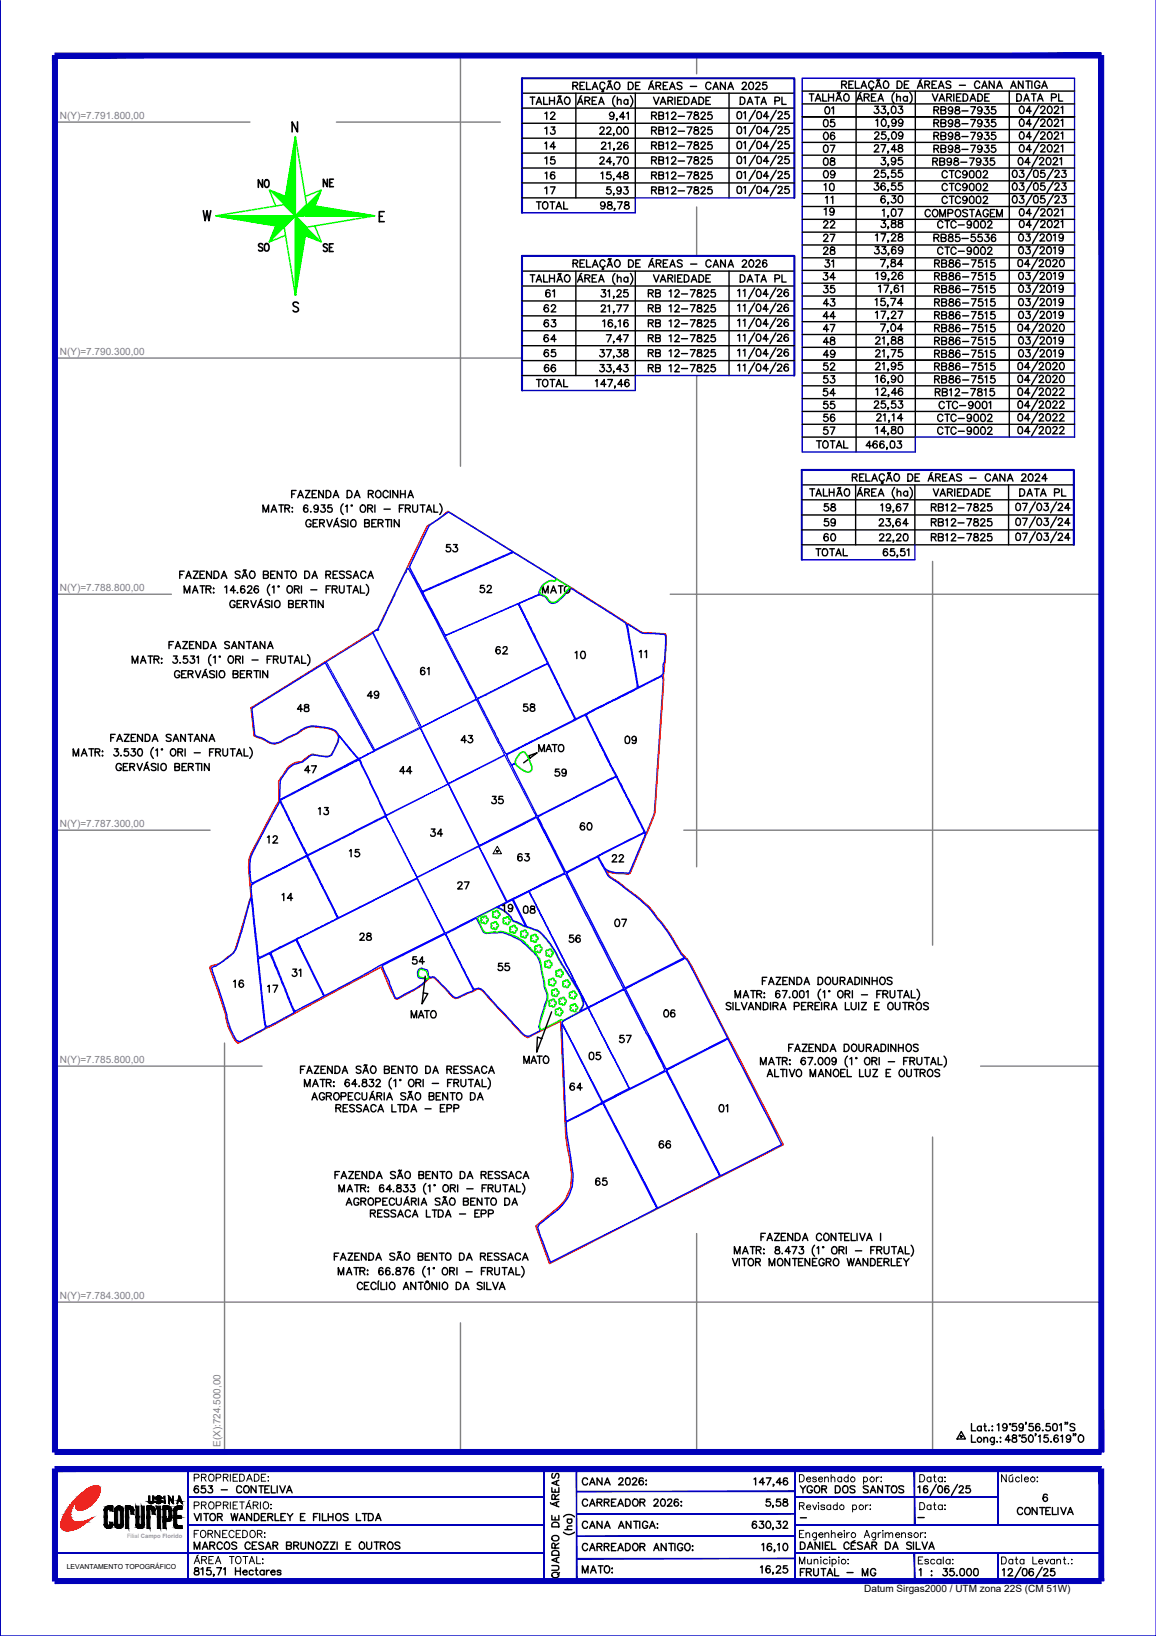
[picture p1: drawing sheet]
<svg xmlns="http://www.w3.org/2000/svg" width="210mm" height="297mm" viewBox="0 0 210 297" stroke-linecap="round" stroke-linejoin="round" font-family="sans-serif">
<defs><g id="words">
<g font-size="4.4">
<text x="94.9" y="20.1">TALHÃO</text>
<text x="97.7" y="22.9">12</text>
<text x="148.5" y="21.9">01</text>
<text x="45.5" y="35.3">NO</text>
<text x="57.5" y="35.3">NE</text>
<text x="97.7" y="31">15</text>
<text x="148.2" y="33.5">09</text>
<text x="148.5" y="36">10</text>
<text x="148.5" y="38.1">11</text>
<text x="148.5" y="40.2">19</text>
<text x="45.9" y="46.9">SO</text>
<text x="57.5" y="46.9">SE</text>
<text x="148.2" y="42.7">22</text>
<text x="148.5" y="49.7">31</text>
<text x="97.7" y="57.9">62</text>
<text x="148.2" y="56.8">43</text>
<text x="148.2" y="59.3">44</text>
<text x="97.7" y="66">65</text>
<text x="148.2" y="61.4">47</text>
<text x="97.7" y="68.8">66</text>
<text x="148.2" y="70.9">53</text>
<text x="148.2" y="75.5">55</text>
<text x="148.2" y="80.1">57</text>
<text x="148.5" y="96.7">59</text>
<text x="148.5" y="99.5">60</text>
<text x="88.9" y="119.9">62</text>
<text x="75.1" y="123.8">61</text>
<text x="52.9" y="130.5">48</text>
<text x="65.6" y="128.1">49</text>
<text x="93.8" y="130.5">58</text>
<text x="82.5" y="136.2">43</text>
<text x="112.2" y="136.2">09</text>
<text x="71.3" y="141.8">44</text>
<text x="99.5" y="142.2">59</text>
<text x="56.4" y="149.2">13</text>
<text x="88.2" y="147.1">35</text>
<text x="76.9" y="153.1">34</text>
<text x="104.1" y="152">60</text>
<text x="92.8" y="157.7">63</text>
<text x="110.1" y="157.7">22</text>
<text x="50.1" y="164.7">14</text>
<text x="81.8" y="162.6">27</text>
<text x="55.4" y="178.5" transform="rotate(-90 55.4 178.5)">31</text>
<text x="73.7" y="176.4">54</text>
<text x="89.3" y="177.4">55</text>
<text x="41.3" y="180.6">16</text>
<text x="119.2" y="185.9">06</text>
<text x="111.1" y="190.5">57</text>
<text x="93.8" y="194.4">MATO</text>
<text x="105.8" y="193.7">05</text>
<text x="102.3" y="199.3">64</text>
<text x="133" y="203.2" transform="rotate(-90 133 203.2)">01</text>
<text x="106.9" y="216.6">65</text>
</g>
<text font-size="4.4" fill="#0f0" x="97.4" y="109">MATO</text>
<text font-size="4.4" fill="#00b800" x="90" y="166.9">19</text>
<g font-size="4">
<text x="97.7" y="28.2">14</text>
<text x="117.1" y="28.2">RB12-7825</text>
<text x="148.2" y="26.5">06</text>
<text x="168.3" y="26.5">RB98-7935</text>
<text x="97.7" y="36.3">17</text>
<text x="117.1" y="36.3">RB12-7825</text>
<text x="148.2" y="47.3">28</text>
<text x="169" y="47.3">CTC-9002</text>
<text x="97.7" y="55">61</text>
<text x="116.4" y="55">RB 12-7825</text>
<text x="97.7" y="63.1">64</text>
<text x="116.4" y="63.1">RB 12-7825</text>
<text x="148.2" y="66">49</text>
<text x="168.6" y="66">RB86-7515</text>
<text x="148.2" y="77.6">56</text>
<text x="169" y="77.6">CTC-9002</text>
<text x="148.5" y="93.8">58</text>
<text x="167.9" y="93.8">RB12-7825</text>
<text x="79.7" y="101.2">53</text>
<text x="86.1" y="108.7">52</text>
<text x="103.4" y="120.6">10</text>
<text x="118.2" y="120.6" transform="rotate(-90 118.2 120.6)">11</text>
<text x="96.7" y="137.6">MATO</text>
<text x="54" y="141.5">47</text>
<text x="47.3" y="154.2">12</text>
<text x="62.1" y="156.6">15</text>
<text x="93.8" y="166.9">08</text>
<text x="64.2" y="171.8">28</text>
<text x="102" y="172.2">56</text>
<text x="110.4" y="169.3">07</text>
<text x="47.3" y="181.3">17</text>
<text x="73.4" y="185.9">MATO</text>
<text x="118.5" y="209.5">66</text>
<text x="188" y="273.8">6</text>
</g>
<g font-size="2.6">
<text x="143.9" y="276.9">-</text>
<text x="165.5" y="276.9">-</text>
</g>
<g font-size="1.8" fill="#808080">
<text x="10.9" y="21.6">N(Y)=7.791.800,00</text>
<text x="10.9" y="64.5">N(Y)=7.790.300,00</text>
<text x="10.9" y="107.3">N(Y)=7.788.800,00</text>
<text x="10.9" y="150.2">N(Y)=7.787.300,00</text>
<text x="10.9" y="193">N(Y)=7.785.800,00</text>
<text x="10.9" y="235.9">N(Y)=7.784.300,00</text>
<text x="40" y="262.7" transform="rotate(-90 40 262.7)">E(X):724.500,00</text>
</g>
<text font-size="1.8" x="156.9" y="289.1">Datum Sirgas2000 / UTM zona 22S (CM 51W)</text>
<text font-size="1.3" x="12.1" y="284.9">LEVANTAMENTO TOPOGRÁFICO</text>
<text font-size="1.1" fill="#989898" x="23.1" y="279.2">Filial Campo Florido</text>
</g></defs>
<!-- layer: 0114000653009 -->
<path d="M106.5 129.8l2-1.2 11.4-5.7a.28 .28 0 0 1 .3-.1 .28 .28 0 0 1 .2 .4v.6l-1.5 22.6a10.5 10.5 0 0 1-1.2 4l-.1 .4a.28 .28 0 0 1-.1 .3 .28 .28 0 0 1-.4 0l-9.3-18.4z" fill="none" stroke="#00f" stroke-width=".25"/>
<!-- layer: 0114000653 -->
<path d="M77.6 95.5l2.3-1.4 1.4-1.3 22.8 14.1 11.2 7.2a3.4 3.4 0 0 0 2.4 .8l2.4 .1a.65 .65 0 0 1 .7 .1 .65 .65 0 0 1 .1 .8v2.2l-.5 4.5 .1 1.8-1.5 21.4a12 12 0 0 1-1.4 5.1l-3.2 7.6-.4 .2h-.5a6 6 0 0 1-3.5-.7l.6 1 1.8 1.2 3.2 2.4a16.2 16.2 0 0 1 4 4.3 35.9 35.9 0 0 1 4.2 6.3l.3 .2a7.9 7.9 0 0 1 1.8 2.7l16.3 31.7-42.4 21.6-2.5-6.8 4.3-3.5a7.1 7.1 0 0 0 2.2-5.8l-1.1-7.6-.9-20.3-6 3-1.3-1-5.9-6.4a2.73 2.73 0 0 0-1.9-1.4l-3 1.4a1.1 1.1 0 0 1-1.7-.2l-2.6-2.8a1.21 1.21 0 0 0-2.1 .3l-1.2 .9-2.6 1.5a2.76 2.76 0 0 1-1.6 .6h-.2l-.7-1.3-1.8-4.4-23.8 12.7-2.2 1.1-.4-.3a10.7 10.7 0 0 1-1.9-5l-2.7-7.9-.1-.6 .3-.2a5.4 5.4 0 0 0 3.1-1.8 2.85 2.85 0 0 0 1.6-2.3l2.5-8.5-.5-5.3 .2-1.6 .3-1.1 5-9.3v-3.6l.7-1a3.9 3.9 0 0 1 2.5-2.5 1.76 1.76 0 0 0 1.7-.7 1.81 1.81 0 0 1 2-.6l.9 .2a1.72 1.72 0 0 0 2.3-1.4l.4-.7a1.79 1.79 0 0 0-1.5-2.9l-1.4-.2a3.8 3.8 0 0 0-3.9 .9l-2.5 1.3a2.66 2.66 0 0 1-3.7 .1l-2-.8-.5-5.1 23-14.3z" fill="none" stroke="#f00" stroke-width=".25"/>
<!-- layer: 0114000653011 -->
<path d="M114 113.4l1.1 .6a4 4 0 0 0 2.4 1l2.4 .1a.69 .69 0 0 1 .8 .2 .69 .69 0 0 1 .2 .8l-.3 3.9a3.2 3.2 0 0 0-.2 2v.1a1.67 1.67 0 0 1-1.4 1.1l-2.8 1.5a.3 .3 0 0 1-.4-.1 .3 .3 0 0 1 0-.4l-1.9-10.6z" fill="none" stroke="#00f" stroke-width=".25"/>
<!-- layer: 0114000653010 -->
<path d="M94.3 109.6l2.3-1.1a2.4 2.4 0 0 1 1.9-.4l.5 .3 .4 .4a1.27 1.27 0 0 0 2.2 .1l1.7-1.8a.87 .87 0 0 1 1.3 .2l7.7 5a2.33 2.33 0 0 1 1.5 1.6l1.9 10v1l-10.6 5.3a.43 .43 0 0 1-.7 .1l-10.1-20.4z" fill="none" stroke="#00f" stroke-width=".25"/>
<!-- layer: 0114000653056 -->
<path d="M96.1 161.8l5.9-2.9a.47 .47 0 0 1 .7-.1l10.5 20.6-.1 .2-6.3 3.3-2.3-4.3z" fill="none" stroke="#00f" stroke-width=".25"/>
<!-- layer: 0114000653057 -->
<path d="M106.8 183l6.3-3.2a.26 .26 0 0 1 .3-.1 .26 .26 0 0 1 .1 .3l7.2 14.2-.6 .5-5.7 2.9-.4-.5z" fill="none" stroke="#00f" stroke-width=".25"/>
<!-- layer: 0114000653055 -->
<path d="M81.1 169.5l5.3-2.8 .2 .2 .7 1.4a1.25 1.25 0 0 0 .8 1.1l.3 .1 1.6-.2a4.5 4.5 0 0 1 2.2 .4 8.1 8.1 0 0 1 3 1.7l.2 .1a7.6 7.6 0 0 1 2.6 3.2l.9 4.7a3 3 0 0 1-.1 3.3l-.7 2.7a1.89 1.89 0 0 0-.1 1.7l-1.3 .7a1.54 1.54 0 0 1-2.3-.7l-6.3-6.9a1.56 1.56 0 0 0-2-.6l-.3-.5-1.8-3.4-2.9-5.7-.1-.3z" fill="none" stroke="#00f" stroke-width=".25"/>
<!-- layer: 0114000653054 -->
<path d="M69.6 175.2l11-5.5a.31 .31 0 0 1 .3 0 .31 .31 0 0 1 .2 .3l4.9 9.7-.3 .3-2.3 1a.92 .92 0 0 1-1.3-.3l-2.6-2.7a1.24 1.24 0 0 0-1.4-.6l-.3-.2-.1-.5a.63 .63 0 0 0-.7-.7 .78 .78 0 0 0-.9 0 .78 .78 0 0 0-.3 .9 .69 .69 0 0 0 .9 .8h.3a.32 .32 0 0 1 .4 .2 .32 .32 0 0 1-.3 .4l-1.2 1-3.1 1.7a.64 .64 0 0 1-.7 .3 .64 .64 0 0 1-.5-.6l-.9-2.5-1.1-2.4a.35 .35 0 0 1 0-.6z" fill="none" stroke="#00f" stroke-width=".25"/>
<!-- layer: MATO -->
<path d="M94.3 136.9l.4-.3a.51 .51 0 0 1 .8 .3l.7 1.3a1.79 1.79 0 0 1 .2 1.7 1.21 1.21 0 0 1-1.7-.2l-.2-.1a1.55 1.55 0 0 1-.9-1.4zM86.8 166.5l2.4-1.2a1.48 1.48 0 0 1 2.2 0l.4 .3a3.3 3.3 0 0 1 1.2 1.5 19.3 19.3 0 0 0 4.5 1.9l.5 .3a19.4 19.4 0 0 1 3.9 5.8l1.5 2.3a16 16 0 0 1 2.3 4.1 1.55 1.55 0 0 1-.4 1.9v.2l-2.7 1.6-.4 .1-.3-.2-3.7 1.9-.2-.5v-.6l1.4-4.5v-.9l-.5-1.4-.8-4.5a5.5 5.5 0 0 0-1.6-2.2 8 8 0 0 0-5.9-3.3l-1.4 .2a1.22 1.22 0 0 1-1.6-.6l-.8-1.7z" fill="none" stroke="#0f0" stroke-width=".25"/>
<!-- layer: 0114000653048 -->
<path d="M45.8 128.5l13.3-8.2 8.8 16-2.6 1.4h-.3l-3.4-4a3.2 3.2 0 0 0-3-1.7 4.7 4.7 0 0 0-4 .6l-.8 .6-2.1 1a2.67 2.67 0 0 1-3.6 .1l-1.8-.8-.5-4.6z" fill="none" stroke="#00f" stroke-width=".25"/>
<!-- layer: 0114000653027 -->
<path d="M75.7 159.4l11.2-5.7 5 10.1-11 5.6-.2-.2z" fill="none" stroke="#00f" stroke-width=".18"/>
<!-- layer: 0114000653034 -->
<path d="M70.1 148.2l11.3-5.8 5.5 11.2-11.2 5.6z" fill="none" stroke="#00f" stroke-width=".18"/>
<!-- layer: 0114000653049 -->
<path d="M59.3 120.2l8.4-5.2 8.5 17.1-8.1 4.1z" fill="none" stroke="#00f" stroke-width=".18"/>
<!-- layer: 0114000653062 -->
<path d="M80.9 115.4l13.1-5.7 .1 .1 5.3 10.6-12.7 6.4z" fill="none" stroke="#00f" stroke-width=".18"/>
<!-- layer: 0114000653043 -->
<path d="M76.4 132.1l10.1-5.1 5.1 10.1-10.2 5.1z" fill="none" stroke="#00f" stroke-width=".18"/>
<!-- layer: 0114000653035 -->
<path d="M81.4 142.4l10.3-5.3 5.7 11.1-10.4 5.3z" fill="none" stroke="#00f" stroke-width=".18"/>
<!-- layer: 0114000653052 -->
<path d="M76.7 107.5l16.5-7.2 7.8 4.8-.2 .3a2.66 2.66 0 0 0-2.9 2.5l-17 7.5z" fill="none" stroke="#00f" stroke-width=".25"/>
<!-- layer: 0114000653053 -->
<path d="M77.9 95.4l3.5-2.5 11.7 7.3-16.4 7.2-2.4-4.5z" fill="none" stroke="#00f" stroke-width=".25"/>
<!-- layer: 0114000653047 -->
<path d="M52.3 139.6l1-.8a4.5 4.5 0 0 0 3.1-1.6l.5-.1 2.5 .3 .8-.3 1.2-2.5 .2-1.1 3.4 4.3-14.2 7.4 .1-3.4z" fill="none" stroke="#00f" stroke-width=".25"/>
<!-- layer: 0114000653022 -->
<path d="M108.6 155.5l8.2-4.2h.3v.4l-2.8 6.7-.2 .1a9.1 9.1 0 0 1-3.6-.4l-.6-.4z" fill="none" stroke="#00f" stroke-width=".25"/>
<!-- layer: 0114000653007 -->
<path d="M102.9 158.5l5.6-2.9 1.6 2.8a2.65 2.65 0 0 0 1.7 1.6 41.8 41.8 0 0 1 6.5 5.4l.9 1.2a32.9 32.9 0 0 1 4.3 6.3l.8 .9-10.8 5.6z" fill="none" stroke="#00f" stroke-width=".25"/>
<!-- layer: 0114000653006 -->
<path d="M113.5 179.5l10.9-5.5 .6 .6 .4 .9 6.7 13-11.1 5.7z" fill="none" stroke="#00f" stroke-width=".25"/>
<!-- layer: 0114000653001 -->
<path d="M121 194.3l11.2-5.7 8.2 16.2 1.4 2.8v.3l-11 5.6z" fill="none" stroke="#00f" stroke-width=".25"/>
<!-- layer: 0114000653019 -->
<path d="M90.2 164.7l2.8-1.3 2.5 4.8-2.2-1a6 6 0 0 0-2.7-2.4z" fill="none" stroke="#00f" stroke-width=".25"/>
<!-- layer: 0114000653008 -->
<path d="M93.2 163.3l2.9-1.5 8.4 16.8 2.3 4.3-1.3 .6-.1-.1a1.7 1.7 0 0 0 .3-2.2l-1-1.9-2.7-4.3a19.9 19.9 0 0 0-3.8-5.7l-.6-.4-2-.6z" fill="none" stroke="#00f" stroke-width=".25"/>
<!-- layer: 0114000653005 -->
<path d="M102.2 185.5l4.6-2.5 7.5 14.6-4.9 2.5-7.4-14.4z" fill="none" stroke="#00f" stroke-width=".25"/>
<!-- layer: TXT_DIVERSOS -->
<g fill="none" stroke="#000" stroke-width=".25">
<path d="M96.3 137.6l-.3-.4 1.5-.5-2.4 1.8M77.2 177.2l-.6 5.1 1.1-1.9-.8-.1M100.2 183.7l-2.7 7.3 .1-2.7 .8 .3M174.5 259.9l.8 1.4h-1.5zM176.4 258.5v1.3h.8M178.2 259.1a.41 .41 0 0 0-.6 0 .41 .41 0 0 0 0 .6 .41 .41 0 0 0 .6-.1M178.2 258.9v.9M178.6 258.9h.5M178.8 258.5l.1 1.2 .2 .1M179.6 259.7h-.1h.1M180.1 259h.2zM180.2 259.7v.1z"/>
<path d="M181.1 258.7l.3-.2v1.3M182.8 258.9a.41 .41 0 0 1-.5 .3 .41 .41 0 0 1-.2-.6 .41 .41 0 0 1 .7 .1v.2a.59 .59 0 0 1-.5 .9l-.2-.2M184.5 258.5h-.6l-.1 .5a.46 .46 0 0 1 .7 0 .46 .46 0 0 1-.1 .7 .46 .46 0 0 1-.6-.2M185.8 258.9a.41 .41 0 0 1-.6 .3 .41 .41 0 0 1-.1-.6 .41 .41 0 0 1 .7 .1v.2a.59 .59 0 0 1-.5 .9l-.2-.2M186.4 258.3h-.2h.2l-.2 .3M187.5 258.5h-.6v.5a.46 .46 0 0 1 .6 0 .46 .46 0 0 1 0 .7 .46 .46 0 0 1-.7-.2M188.8 258.7l-.1-.1a.41 .41 0 0 0-.6 .1v.9a.41 .41 0 0 0 .6 .1 .41 .41 0 0 0-.1-.6 .41 .41 0 0 0-.6 .3M189.4 259.7h-.1h.1M190.6 258.5h-.6l-.1 .5a.46 .46 0 0 1 .7 0 .46 .46 0 0 1 0 .7 .46 .46 0 0 1-.7-.2M191.3 258.6a.4 .4 0 0 1 .6 .1l.1 .3a.55 .55 0 0 1-.5 .8 .69 .69 0 0 1-.3-1.1zM192.4 258.7l.3-.2v1.3M193.5 258.3l-.1-.1 .1 .2-.1 .2"/>
<path d="M193.8 258.3h-.1h.1l-.1 .3M195.2 258.7a.46 .46 0 0 0-.5-.2 .46 .46 0 0 0-.4 .3l.9 .6-.2 .3-.4 .1-.3-.2M176.4 260.5v1.4h.8M178.6 261.2l.3-.2 .3 .1 .1 .8M178.6 261v.9M180.6 261v1l-.2 .2h-.4M180.6 261.2a.42 .42 0 0 0-.7-.1 .42 .42 0 0 0 0 .6 .42 .42 0 0 0 .7-.1M181.1 261.7v.2v-.1M181.6 261.8h.1zM181.7 261v.1zM183.5 261.4h-1l.6-.9v1.4M183.9 260.6v.4l.5 .2 .2 .2a.44 .44 0 0 1-.3 .5 .44 .44 0 0 1-.5-.3 .49 .49 0 0 1 .6-.5l.2-.3a.44 .44 0 0 0-.7-.2z"/>
<path d="M186.2 260.5h-.6l-.1 .6a.46 .46 0 0 1 .7 0 .46 .46 0 0 1 0 .7 .46 .46 0 0 1-.7-.2M186.9 260.6a.37 .37 0 0 1 .6 .2 .59 .59 0 0 1 .1 .7 .59 .59 0 0 1-.7 .3 .86 .86 0 0 1 0-1.2zM188.1 260.4h-.1h.1l-.1 .3M188.6 260.8l.2-.3v1.4M190.3 260.5h-.6l-.1 .6a.46 .46 0 0 1 .7 0 .46 .46 0 0 1-.1 .7 .46 .46 0 0 1-.7-.2M190.8 261.7v.1h.1M192.1 260.8v-.2a.41 .41 0 0 0-.7 .2v.6a.41 .41 0 0 0 .6 .4 .41 .41 0 0 0 .1-.7 .41 .41 0 0 0-.7 .1v.2M192.6 260.8l.3-.3v1.4M194.4 261a.4 .4 0 0 1-.6 .3 .4 .4 0 0 1-.1-.6 .4 .4 0 0 1 .7 .1v.2a.61 .61 0 0 1-.5 .9l-.2-.3M195 260.4l-.1-.1 .1 .2-.1 .2M195.3 260.4h-.1h.1l-.1 .3M196 260.6a.64 .64 0 0 1 .8 .4 .64 .64 0 0 1-.4 .9 .68 .68 0 0 1-.7-.5 .68 .68 0 0 1 .3-.8z"/>
<circle cx="183.4" cy="258.6" r=".11"/>
<circle cx="177.8" cy="261.4" r=".43"/>
<circle cx="185.1" cy="260.7" r=".11"/>
</g>
<!-- layer: MALHA -->
<g fill="none" stroke="#808080" stroke-width=".25">
<path d="M83.6 10.1v74.6M126.5 10.1v3.3M10 22.2h35.4M61.1 22.2h29.7M126.5 37.6v8.9M10 65h84.8M126.5 68.2v89.2M10 107.9h21.1M121.7 107.9h78.2M169.3 101.9v69.7M10 150.7h28.1M124.2 150.7h75.7"/>
<path d="M10 193.6h37.6M40.8 189.4v74.2M178.1 193.6h21.8M169.3 206.4v57.2M10 236.4h189.9M126.5 224v39.6M83.6 240.2v23.4"/>
</g>
<!-- layer: QUADRO_DE_AREAS_CANA_ANTIGA -->
<g fill="none" stroke="#000" stroke-width=".25">
<path d="M94.8 16.9h49.4M94.8 19.6h49.4M104 15.6l.8-.1 .1-.3-.1-.2-.8-.1v1.3M104.6 16.9v19M106.1 14.9h-.8v1.3h.8M106.2 18.3l.8-.1 .1-.3-.3-.3h-.6v1.4M106.5 14.9v1.3h.7M106.6 18.3l.5 .7M107.5 16.2l.5-1.3 .5 1.3M107.5 18.3h.5M107.7 15.8h.6M108.3 17.6h-.8v1.4h.8"/>
<path d="M108.7 19l.5-1.4 .5 1.4M108.9 18.5h.6M109.4 16.2l.2 .4h-.3M109.8 15.2a.46 .46 0 0 0-.5-.3 .46 .46 0 0 0-.4 .5v.3a.45 .45 0 0 0 .4 .5 .45 .45 0 0 0 .5-.3M110.2 16.2l.5-1.3 .5 1.3M110.4 15.8h.6M110.4 14.8h.1M110.5 14.7l.2 .1M110.7 14.8h.2M110.9 14.7v.1M111.7 15.1a.6 .6 0 0 1 .8 .1 .6 .6 0 0 1-.1 .8 .6 .6 0 0 1-.8-.1 .6 .6 0 0 1 .1-.8zM111.7 17.4a1.37 1.37 0 0 0 0 2"/>
<path d="M112.1 18.3l.3-.2h.3l.1 .9M112.1 17.6v1.4M114 18.3a.4 .4 0 0 0-.6-.1 .4 .4 0 0 0 0 .6 .4 .4 0 0 0 .6-.1M114 18.1v.9M114.1 14.9h.5a.71 .71 0 0 1 .4 .7 .71 .71 0 0 1-.4 .6h-.5zM114.5 17.4a1.37 1.37 0 0 1 0 2M115.4 16.9v19h-20.6M115.4 15.6h.5M116.2 14.9h-.8v1.3h.8M117.8 16.2l.4-1.3 .5 1.3M117.9 15.8h.7M118.5 14.7l-.3 .1"/>
<path d="M118.7 17.6l.5 1.4 .5-1.4M119.1 15.6l.8-.2v-.3l-.8-.2v1.3M119.5 15.6l.5 .6M119.9 19l.5-1.4 .5 1.4M120.1 18.5h.6M120.4 15.6h.5M121.2 14.9h-.8v1.3h.8M121.3 18.3l.8-.2v-.3l-.8-.2v1.4M121.6 16.2l.5-1.3 .5 1.3M121.7 18.3l.4 .7M121.8 15.8h.6M122.6 17.6v1.4"/>
<path d="M123.1 18.3h.5M123.8 15.1l-.3-.2-.6 .2 .2 .3 .6 .3 .1 .3a.54 .54 0 0 1-.9 0M123.9 17.6h-.8v1.4h.8M124.2 17.6a.71 .71 0 0 1 .9 .3v.5l-.1 .3-.3 .3h-.5zM125.3 15.7h1.2M125.5 19l.5-1.4 .5 1.4M125.7 18.5h.6M126.9 17.6a.71 .71 0 0 1 .8 .3l.1 .5-.2 .3-.3 .3h-.4zM128.2 18.3h.5M129 17.6h-.8v1.4h.8M129.1 15.2a.48 .48 0 0 0-.6-.3 .48 .48 0 0 0-.4 .5 .54 .54 0 0 0 .2 .7 .54 .54 0 0 0 .7-.1l.1-.1M129.5 16.2l.5-1.3 .4 1.3"/>
<path d="M129.6 15.8h.7M131.7 14.9v1.3l-.9-1.3v1.3M132.2 16.2l.5-1.3 .5 1.3M132.4 16.9v19M132.4 15.8h.6M134.4 17.6a.71 .71 0 0 1 .8 .3l.1 .5-.2 .3-.3 .3h-.4zM134.8 15.2a.37 .37 0 0 1 .6-.2 .37 .37 0 0 1-.1 .6l-.6 .6h.9M135.7 19l.5-1.4 .5 1.4M135.9 18.5h.6M136.1 15a.47 .47 0 0 1 .7 .2v.3a.55 .55 0 0 1-.5 .7 .82 .82 0 0 1-.2-1.2zM137.1 17.6h.8M137.2 15.2l.2-.2 .4-.1 .2 .4-.8 .9h.8"/>
<path d="M137.5 17.6v1.4M138.2 19l.5-1.4 .4 1.4M138.3 18.5h.7M139.2 14.9h-.6l-.1 .6a.46 .46 0 0 1 .7-.1 .46 .46 0 0 1-.1 .7 .46 .46 0 0 1-.7-.1M140.7 18.3h.7l.1-.5-.8-.2v1.4M142 17.6v1.4h.7M145.7 16.5h49.4M145.7 18.9h49.4M146.9 17h.9M152.6 16.8l-.1 .1M152.8 15.4l.8-.1 .1-.3-.3-.3h-.6v1.3M153.2 15.4l.5 .6"/>
<path d="M153.5 17a.64 .64 0 0 1 .7 .7 .64 .64 0 0 1-.7 .6 .81 .81 0 0 1 0-1.3zM154.1 15.4h.5M154.9 14.7h-.8v1.3h.8M155.3 14.7v1.3h.7M155.4 16.5v65.6M155.6 18.4l.5-1.4 .5 1.4M155.8 17.9h.6M156.3 16l.5-1.3 .6 1.3M156.3 16.8l-.2 .1M156.5 15.6h.7M156.9 17.7h.6l.3-.4-.3-.3h-.6v1.4M157.4 17.7l.4 .7"/>
<path d="M158.2 16l.2 .4h-.3M158.2 17.7h.5M158.7 15.1a.47 .47 0 0 0-.6-.4 .47 .47 0 0 0-.4 .5 .53 .53 0 0 0 .2 .8 .53 .53 0 0 0 .8-.3M158.8 19.3h.7l-.3 .5a.4 .4 0 0 1 .4 .4 .4 .4 0 0 1-.4 .4l-.4-.1-.1-.2M159 16l.5-1.3 .5 1.3M159 17h-.8v1.4h.8M159.2 15.6h.6M159.3 14.5l-.1 .2M159.3 14.5l.2 .1M159.4 18.4l.5-1.4 .5 1.4M159.6 17.9h.6M159.7 14.5l-.2 .1"/>
<path d="M160.1 19.3h.7l-.4 .5a.42 .42 0 0 1 .4 .6 .42 .42 0 0 1-.7 .1l-.1-.2M160.6 14.8a.63 .63 0 0 1 .8 .3 .63 .63 0 0 1-.2 .8 .53 .53 0 0 1-.7 0 .53 .53 0 0 1-.1-.7zM162 19.4a.41 .41 0 0 1 .6 .1l.1 .3a.55 .55 0 0 1-.5 .8 .87 .87 0 0 1-.2-1.2zM162.4 16.8a1.37 1.37 0 0 0 0 2M162.8 17.7l.4-.2 .2 .1 .1 .8M162.8 17v1.4M162.9 14.7h.5a.71 .71 0 0 1 .4 .7 .71 .71 0 0 1-.4 .6h-.5zM163.2 19.3h.7l-.4 .5a.43 .43 0 0 1 .4 .4 .43 .43 0 0 1-.3 .5 .43 .43 0 0 1-.5-.4M164.2 15.4h.5M164.8 17.7a.43 .43 0 0 0-.7-.1 .43 .43 0 0 0 0 .7 .43 .43 0 0 0 .7-.1M164.8 17.5v.9M165 14.7h-.8v1.3h.8"/>
<path d="M165.2 16.8a1.37 1.37 0 0 1 0 2M166.2 16.5v62.9h-20.5M166.6 16l.4-1.3 .6 1.3M166.8 15.6h.6M167.3 14.5l-.3 .1M167.9 15.4l.8-.1v-.5l-.8-.1v1.3M168.4 15.4l.4 .6M169.2 15.4h.5M169.3 17l.5 1.4 .5-1.4M170.1 14.7h-.9v1.3h.9M170.4 16l.5-1.3 .5 1.3M170.5 18.4l.5-1.4 .5 1.4"/>
<path d="M170.6 15.6h.6M170.7 17.9h.6M171.9 17.7l.8-.1v-.4l-.8-.2v1.4M172.3 17.7l.5 .7M172.6 14.9a.46 .46 0 0 0-.4-.2 .46 .46 0 0 0-.4 .4l.8 .5-.1 .4h-.4l-.3-.1M173 19.8a.41 .41 0 0 1-.6 .3 .41 .41 0 0 1-.1-.6 .41 .41 0 0 1 .6 .1l.1 .2a.59 .59 0 0 1-.5 .9l-.2-.2M173.2 17v1.4M173.5 19.5v.3a.54 .54 0 0 1 .6 .2 .54 .54 0 0 1 .1 .6h-.7a.54 .54 0 0 1 .1-.6 .54 .54 0 0 1 .6-.2v-.3zM173.7 17.7h.5M174.2 15.5h1.1M174.5 17h-.8v1.4h.8M174.9 17h.4a.71 .71 0 0 1 .4 .7 .71 .71 0 0 1-.4 .7h-.4z"/>
<path d="M176.1 18.4l.6-1.4 .5 1.4M176.3 19.4h.8l-.6 1.3M176.4 17.9h.6M177.5 17h.5a.71 .71 0 0 1 .4 .7 .71 .71 0 0 1-.4 .7h-.5zM177.9 15.1a.48 .48 0 0 0-.6-.4 .48 .48 0 0 0-.3 .5 .53 .53 0 0 0 .2 .8 .53 .53 0 0 0 .7-.3M178.3 16l.5-1.3 .4 1.3M178.3 19.8a.4 .4 0 0 1-.5 .4 .4 .4 0 0 1-.2-.6 .4 .4 0 0 1 .6 0 .64 .64 0 0 1 .1 .7 .64 .64 0 0 1-.7 .3l-.1-.1M178.4 15.6h.7M178.8 17.7h.5M178.9 19.4h.6l-.3 .5a.43 .43 0 0 1 .4 .4 .43 .43 0 0 1-.4 .4 .43 .43 0 0 1-.5-.3M179.6 17h-.8v1.4h.8M180.5 14.7v1.3l-.9-1.3v1.3"/>
<path d="M180.7 19.4h-.6l-.1 .5a.47 .47 0 0 1 .7 0 .47 .47 0 0 1-.1 .7 .47 .47 0 0 1-.6-.2M181 16l.5-1.3 .5 1.3M181.2 15.6h.6M183.3 16.5v62.9M183.5 16l.5-1.3 .5 1.3M183.7 15.6h.6M184.6 17a.73 .73 0 0 1 .8 .4 .73 .73 0 0 1-.1 .9l-.7 .1zM185.3 19.4a.37 .37 0 0 1 .6 .1 .62 .62 0 0 1 0 .8 .62 .62 0 0 1-.6 .3 .92 .92 0 0 1 0-1.2zM185.8 14.7v1.3l-.9-1.3v1.3M185.9 18.4l.5-1.4 .5 1.4M186.1 17.9h.6M186.3 14.7h.8"/>
<path d="M186.7 14.7v1.3M187.3 17h.8M187.4 14.7v1.3M187.7 17v1.4M188.4 18.4l.5-1.4 .5 1.4M188.6 17.9h.6M188.7 19.1l-1.1 1.9M188.8 15.1a.47 .47 0 0 0-.5-.4 .47 .47 0 0 0-.4 .5 .53 .53 0 0 0 .2 .8 .53 .53 0 0 0 .7-.3v-.2h-.3M189 19.6l.2-.3 .5 .1v.3l-.1 .3-.7 .6h.9M189.1 16l.6-1.3 .5 1.3M189.4 15.6h.5M190.4 19.4a.37 .37 0 0 1 .6 .1 .62 .62 0 0 1 0 .8 .62 .62 0 0 1-.6 .3 .92 .92 0 0 1 0-1.2z"/>
<path d="M190.9 17.7h.8l.1-.4-.3-.3h-.6v1.4M191.5 19.6v-.2l.2-.1h.3l.2 .2-.2 .5-.6 .6h.9M192.2 17v1.4h.8M192.7 19.5l.3-.2v1.3M94.8 30.5h49.4M94.8 22.4h49.4M94.8 25.1h49.4M94.8 27.8h49.4M94.8 33.2h49.4M97.8 36.6v1.4M98.8 36.7a.64 .64 0 0 1 .7 .6 .64 .64 0 0 1-.6 .7 .78 .78 0 0 1-.1-1.3zM100.3 36.6v1.4"/>
<path d="M101 38l.5-1.4 .5 1.4M102.4 36.6v1.4h.7M109 23.4l.2-.3h.2l.3 .2-.2 .5-.6 .6h.9M109 28.8l.2-.3 .4 .1 .1 .1-.2 .5-.6 .6h.9M109.1 31.5l.3-.3v1.3M109.3 26.1v-.2l.2-.1h.3l.2 .2-.2 .5-.6 .6h.9M109.9 37.1a.4 .4 0 0 1-.6 .3 .4 .4 0 0 1-.2-.6 .4 .4 0 0 1 .7 0 .71 .71 0 0 1-.5 1.2l-.2-.3M110.2 23.4a.36 .36 0 0 1 .4-.3 .36 .36 0 0 1 .3 .5l-.8 .8h.9M110.4 36.7v.4l.8 .4a.45 .45 0 0 1-.5 .5 .45 .45 0 0 1-.4-.5l.8-.6-.1-.2zM110.4 26l.3-.2v1.3M110.9 31.2h-.7v.6a.47 .47 0 0 1 .7 0 .47 .47 0 0 1-.1 .7 .47 .47 0 0 1-.7-.2M110.9 33.9h-.7v.6a.47 .47 0 0 1 .7 0 .47 .47 0 0 1-.1 .7 .47 .47 0 0 1-.7-.2"/>
<path d="M111 29.4h-.9l.6-.9v1.3M111.5 20.8a.41 .41 0 0 1-.6 .3 .41 .41 0 0 1-.1-.6 .41 .41 0 0 1 .6 .1l.1 .2a.59 .59 0 0 1-.5 .9l-.3-.2M111.5 24.3l-.1-.1v.4M111.5 29.7h-.1v.3M111.5 32.5l-.1 .3M111.5 35.2l-.1 .3M111.5 27v.2l-.1 .1M111.6 37.9h-.1h.1l-.1 .3M112 28.5h.9l-.7 1.3M112.1 21.6l-.1-.1 .1 .2-.2 .2M112.1 26.1l.3-.3 .3 .1 .2 .1a1.67 1.67 0 0 1-.8 1.1h.8M112.1 36.6h.9l-.6 1.4"/>
<path d="M112.2 23.1a.37 .37 0 0 1 .6 .2 .62 .62 0 0 1 0 .7 .62 .62 0 0 1-.6 .3 .92 .92 0 0 1 0-1.2zM112.8 34.4a.41 .41 0 0 1-.6 .3 .41 .41 0 0 1-.1-.7 .41 .41 0 0 1 .6 .1l.1 .3a.61 .61 0 0 1-.5 .8l-.2-.2M112.9 32.1h-.9l.6-.9v1.3M113.3 31.3v.2l.2 .2a.49 .49 0 0 1 .5 .2 .49 .49 0 0 1 0 .6l-.7-.1a.5 .5 0 0 1 0-.5 .5 .5 0 0 1 .5-.2l.2-.3a.5 .5 0 0 0-.7-.1zM113.3 33.9h.7l-.3 .5a.4 .4 0 0 1 .4 .4 .4 .4 0 0 1-.4 .4h-.4l-.1-.2M113.4 23.1h.3a.88 .88 0 0 1 .2 1.2 .45 .45 0 0 1-.6-.2 .9 .9 0 0 1 .1-1zM113.4 28.6h.5l.2 .5-.2 .6h-.5a.92 .92 0 0 1 0-1.1zM113.5 21.2h-1l.7-.9v1.4M113.5 36.7v.4l.7 .3a.39 .39 0 0 1-.2 .5 .39 .39 0 0 1-.6-.2 .39 .39 0 0 1 .3-.5l.4-.1v-.4zM113.8 20.6l.3-.3v1.4M114 26v-.1l-.3-.1a.68 .68 0 0 0-.5 .7 .68 .68 0 0 0 .5 .6 .39 .39 0 0 0 .4-.4 .39 .39 0 0 0-.4-.4 .39 .39 0 0 0-.4 .4M118.3 21l.8-.1 .1-.3-.3-.3h-.6v1.4"/>
<path d="M118.3 23.7l.8-.1 .1-.3-.3-.2h-.6v1.3M118.3 29.1h.8l.1-.4-.3-.2h-.6v1.3M118.3 31.8h.8l.1-.4-.1-.1-.8-.1v1.3M118.7 21l.5 .7M118.7 29.1l.5 .7M119.6 21l.8-.1v-.4l-.8-.2v1.4l.8-.2v-.4l-.2-.1M119.6 23.7l.8-.1v-.4l-.8-.1v1.3l.8-.2v-.4l-.2-.1M119.6 29.1h.8v-.5l-.8-.1v1.3l.8-.1v-.5l-.2-.1M119.6 31.8h.8v-.4l-.8-.2v1.3l.8-.1v-.5l-.2-.1M120.9 20.6l.3-.3v1.4M120.9 23.3l.3-.2v1.3M120.9 28.7l.3-.2v1.3"/>
<path d="M120.9 31.4l.3-.2v1.3M122 20.6l.2-.3h.3l.2 .4-.8 1h.9M122 23.4l.2-.3 .4 .1 .1 .2-.1 .3-.7 .7h.9M122 28.8l.2-.3 .4 .1 .1 .3-.1 .3-.7 .6h.9M122 31.5l.2-.3 .4 .1 .1 .1-.1 .5-.7 .6h.9M123.1 21.1h1.2M124.8 20.3h.8l-.6 1.4M124.8 23.1h.8l-.6 1.3M124.8 28.5h.8l-.6 1.3M124.8 31.2h.8l-.6 1.3M126.1 20.4v.2l.1 .3a.47 .47 0 0 1 .5 .1 .47 .47 0 0 1 0 .6l-.4 .1-.2-.2a.48 .48 0 0 1 0-.5 .48 .48 0 0 1 .5-.1l.2-.3-.1-.2zM126.1 23.1v.4a.54 .54 0 0 1 .6 .2 .54 .54 0 0 1 0 .6h-.6a.54 .54 0 0 1 0-.6 .54 .54 0 0 1 .6-.2v-.4z"/>
<path d="M126.1 28.6v.2l.1 .2a.49 .49 0 0 1 .6 .2 .49 .49 0 0 1-.1 .5l-.4 .1-.2-.1a.48 .48 0 0 1 0-.6 .48 .48 0 0 1 .5-.1l.2-.2-.1-.2zM126.1 31.3v.2l.1 .2a.49 .49 0 0 1 .6 .2 .49 .49 0 0 1-.1 .6h-.4l-.2-.1a.48 .48 0 0 1 0-.5 .48 .48 0 0 1 .5-.2l.2-.3a.5 .5 0 0 0-.7-.1zM127.3 20.6l.3-.3h.2l.3 .4-.8 1h.8M127.3 23.4l.3-.3 .4 .1 .1 .2-.8 1h.8M127.3 28.8l.3-.3h.2l.3 .2a1.67 1.67 0 0 1-.8 1.1h.8M127.3 31.5l.3-.3 .3 .1 .2 .1a1.67 1.67 0 0 1-.8 1.1h.8M129.2 20.3h-.6l-.1 .6a.46 .46 0 0 1 .7 0 .46 .46 0 0 1 0 .7 .46 .46 0 0 1-.7-.2M129.2 23.1h-.6l-.1 .5a.46 .46 0 0 1 .7 0 .46 .46 0 0 1 0 .7 .46 .46 0 0 1-.7-.2M129.2 28.5h-.6l-.1 .6a.45 .45 0 0 1 .7-.1 .45 .45 0 0 1-.1 .7 .45 .45 0 0 1-.6-.2M129.2 31.2h-.6l-.1 .6a.45 .45 0 0 1 .7-.1 .45 .45 0 0 1 0 .7 .45 .45 0 0 1-.7-.2M134 20.3a.41 .41 0 0 1 .6 .2l.1 .3a.55 .55 0 0 1-.5 .8 .87 .87 0 0 1-.2-1.3zM134 23.1a.41 .41 0 0 1 .6 .1l.1 .3a.55 .55 0 0 1-.5 .8 .87 .87 0 0 1-.2-1.2z"/>
<path d="M134 25.8a.41 .41 0 0 1 .6 .1l.1 .3a.55 .55 0 0 1-.5 .8 .87 .87 0 0 1-.2-1.2zM134 28.5a.41 .41 0 0 1 .6 .1l.1 .4a.53 .53 0 0 1-.5 .7 .87 .87 0 0 1-.2-1.2zM134 31.2h.5l.2 .5a.53 .53 0 0 1-.5 .7 .87 .87 0 0 1-.2-1.2zM134 33.9h.5l.2 .5a.53 .53 0 0 1-.5 .7 .87 .87 0 0 1-.2-1.2zM135 20.5l.3-.2v1.3M135 23.2l.3-.2v1.3M135 25.9l.3-.2v1.3M135 28.6l.3-.2v1.3M135 31.4l.3-.3v1.3M135 34.1l.3-.2v1.2M137.2 20l-1.2 2M137.2 22.7l-1.2 2"/>
<path d="M137.2 25.4l-1.2 2M137.2 28.2l-1.2 1.9M137.2 30.9l-1.2 1.9M137.2 33.6l-1.2 2M137.6 20.3a.41 .41 0 0 1 .6 .2l.1 .3a.55 .55 0 0 1-.5 .8 .87 .87 0 0 1-.2-1.3zM137.6 23.1a.41 .41 0 0 1 .6 .1l.1 .3a.55 .55 0 0 1-.5 .8 .87 .87 0 0 1-.2-1.2zM137.6 25.8a.41 .41 0 0 1 .6 .1l.1 .3a.55 .55 0 0 1-.5 .8 .87 .87 0 0 1-.2-1.2zM137.6 28.5a.41 .41 0 0 1 .6 .1l.1 .4a.53 .53 0 0 1-.5 .7 .87 .87 0 0 1-.2-1.2zM137.6 31.2h.5l.2 .5a.53 .53 0 0 1-.5 .7 .87 .87 0 0 1-.2-1.2zM137.6 33.9h.5l.2 .5a.53 .53 0 0 1-.5 .7 .87 .87 0 0 1-.2-1.2zM139.6 21.2h-1l.6-.9v1.3M139.6 23.9h-1l.6-.9v1.3"/>
<path d="M139.6 26.6h-1l.6-.9v1.3M139.6 29.3h-1l.6-.9v1.3M139.6 32h-1l.6-.9v1.3M139.6 34.7h-1l.6-.8v1.2M141 20l-1.1 2M141 22.7l-1.1 2M141 25.4l-1.1 2M141 28.2l-1.1 1.9M141 30.9l-1.1 1.9M141 33.6l-1.1 2M141.3 20.6l.2-.3h.3l.2 .1v.2l-.8 1h.9M141.3 23.3l.2-.3h.3l.2 .2-.1 .5-.7 .6h.9"/>
<path d="M141.3 26l.2-.3h.3l.2 .2-.1 .5-.7 .6h.9M141.3 28.7l.2-.3h.3l.2 .2-.1 .5-.7 .6h.9M141.3 31.4l.2-.3 .4 .1 .1 .2-.1 .4-.7 .6h.9M141.3 34.1l.2-.2h.4l.1 .2-.1 .4-.7 .6h.9M143.2 20.3h-.6l-.1 .5a.47 .47 0 0 1 .7 0 .47 .47 0 0 1-.1 .7 .47 .47 0 0 1-.6-.2M143.2 23h-.6l-.1 .5a.47 .47 0 0 1 .7 0 .47 .47 0 0 1-.1 .7 .47 .47 0 0 1-.6-.2M143.2 25.7h-.6l-.1 .5a.47 .47 0 0 1 .7 .1 .47 .47 0 0 1-.1 .6 .47 .47 0 0 1-.6-.2M143.2 28.4h-.6l-.1 .6a.46 .46 0 0 1 .7 0 .46 .46 0 0 1-.1 .7 .46 .46 0 0 1-.6-.3M143.2 31.1h-.6l-.1 .6a.46 .46 0 0 1 .7 0 .46 .46 0 0 1-.1 .7 .46 .46 0 0 1-.6-.2M143.2 33.9h-.6l-.1 .5a.46 .46 0 0 1 .7 0 .46 .46 0 0 1-.1 .7 .46 .46 0 0 1-.6-.2M145.7 21.2h49.4h-49.4M145.7 23.5h49.4"/>
<path d="M145.7 25.9h49.4M145.7 28.2h49.4M145.7 30.5h49.4M145.7 35.2h49.4M145.7 37.5h49.4M145.7 39.8h49.4M145.7 32.8h49.4M158.8 31.2v-.2l.2-.1h.3l.2 .2-.2 .5-.6 .6h.9M158.8 26.6l.2-.3h.3l.2 .4-.8 .9h.9M158.8 33.2h.7l-.3 .5a.4 .4 0 0 1 .4 .4 .4 .4 0 0 1-.4 .4l-.4-.1-.1-.1M158.8 24.2l.3-.3h.2l.3 .4-.8 1h.8M159 21.9l.3-.3v1.3"/>
<path d="M160 26.3h.8l-.6 1.3M160.1 28.6h.7l-.4 .5a.42 .42 0 0 1 .4 .6 .42 .42 0 0 1-.7 .1l-.1-.1M160.1 40h.7l-.4 .5a.43 .43 0 0 1 .4 .4 .43 .43 0 0 1-.3 .5 .43 .43 0 0 1-.5-.4M160.2 21.7a.37 .37 0 0 1 .6 .2 .59 .59 0 0 1 .1 .7 .59 .59 0 0 1-.7 .2 .86 .86 0 0 1 0-1.1zM160.2 38.2l.3-.2v1.3M160.7 30.9h-.6l-.1 .5a.46 .46 0 0 1 .7 0 .46 .46 0 0 1-.1 .7 .46 .46 0 0 1-.6-.2M160.7 33.4v-.1a.4 .4 0 0 0-.7 .2v.9a.41 .41 0 0 0 .7 .1 .41 .41 0 0 0-.1-.7 .41 .41 0 0 0-.6 .3M160.7 35.8v-.2a.4 .4 0 0 0-.7 .2v.6a.41 .41 0 0 0 .5 .4 .41 .41 0 0 0 .2-.7 .41 .41 0 0 0-.7 .1v.2M160.8 23.9h-.7v.6a.47 .47 0 0 1 .7 0 .47 .47 0 0 1-.1 .7 .47 .47 0 0 1-.7-.2M161.3 32.1h-.1h.1l-.1 .4M161.3 34.4h-.1h.1l-.1 .4M161.3 36.8h-.1h.1l-.1 .3"/>
<path d="M161.3 20.5h-.1h.1l-.1 .4M161.3 27.5h-.1h.1l-.1 .3M161.3 29.8h-.1h.1l-.1 .4M161.3 39.2h-.1h.1l-.1 .3M161.4 22.8h-.2h.2l-.2 .4M161.4 25.2h-.2h.2l-.2 .3M162 35.5h.6l-.3 .6a.42 .42 0 0 1 .4 .5 .42 .42 0 0 1-.7 .2l-.2-.2M162 38a.47 .47 0 0 1 .6 .2l.1 .3a.55 .55 0 0 1-.5 .8 .91 .91 0 0 1-.2-1.3zM162.1 24a.4 .4 0 0 1 .6 .2 .6 .6 0 0 1 0 .7 .6 .6 0 0 1-.6 .3l-.2-.5zM162.6 30.9h-.6l-.1 .5a.46 .46 0 0 1 .7 0 .46 .46 0 0 1-.1 .7 .46 .46 0 0 1-.7-.2M162.6 33.2h-.6l-.1 .6a.46 .46 0 0 1 .7-.1 .46 .46 0 0 1-.1 .7 .46 .46 0 0 1-.7-.1M162.6 29a.4 .4 0 0 1-.5 .4 .4 .4 0 0 1-.2-.6 .4 .4 0 0 1 .7 0 .71 .71 0 0 1-.5 1.1l-.2-.2"/>
<path d="M162.7 22a.4 .4 0 0 1-.6 .4 .4 .4 0 0 1-.1-.7 .4 .4 0 0 1 .6 .1l.1 .2a.61 .61 0 0 1-.5 .9l-.2-.2M162.8 27.2h-1l.6-.9v1.3M163.1 38h.8l-.6 1.3M163.1 26.4l.1 .3 .5 .2 .2 .3a.44 .44 0 0 1-.3 .4 .44 .44 0 0 1-.5-.3 .65 .65 0 0 1 .7-.6l.1-.3a.48 .48 0 0 0-.8 0zM163.2 35.6a.4 .4 0 0 1 .7 .2v.3a.55 .55 0 0 1-.5 .8 .83 .83 0 0 1-.2-1.3zM163.8 30.9h-.6l-.1 .5a.46 .46 0 0 1 .7 0 .46 .46 0 0 1-.1 .7 .46 .46 0 0 1-.6-.2M163.8 33.2h-.6l-.1 .6a.46 .46 0 0 1 .7-.1 .46 .46 0 0 1-.1 .7 .46 .46 0 0 1-.6-.1M163.8 28.6h-.6l-.1 .6a.46 .46 0 0 1 .7-.1 .46 .46 0 0 1-.1 .7 .46 .46 0 0 1-.6-.1M163.9 22a.4 .4 0 0 1-.6 .4 .4 .4 0 0 1-.1-.7 .4 .4 0 0 1 .7 .1v.2a.61 .61 0 0 1-.5 .9l-.2-.2M163.9 24.4a.4 .4 0 0 1-.6 .3 .4 .4 0 0 1-.1-.6 .4 .4 0 0 1 .7 .1v.2a.61 .61 0 0 1-.5 .9l-.2-.3M168.9 38.3a.48 .48 0 0 0-.5-.3 .48 .48 0 0 0-.4 .6 .54 .54 0 0 0 .2 .6 .54 .54 0 0 0 .7-.1v-.1M169.4 29.3l.8-.1v-.4l-.8-.1v1.3"/>
<path d="M169.4 38.2a.6 .6 0 0 1 .9 .1 .6 .6 0 0 1-.1 .8 .6 .6 0 0 1-.9 0 .6 .6 0 0 1 .1-.9zM169.6 20l.8-.1v-.4l-.8-.1v1.3M169.6 22.3l.8-.1v-.4l-.8-.1v1.3M169.8 29.3l.4 .7M170 20l.4 .7M170.6 29.3l.8-.1 .1-.3-.3-.2h-.6v1.3l.8-.1 .1-.3-.1-.2-.2-.1M170.6 39.4v-1.4l.6 1.4 .5-1.4v1.4M170.9 20h.5l.3-.4-.3-.2h-.5v1.3l.7-.1 .1-.3-.3-.3M170.9 22.3h.5l.3-.3-.3-.3h-.5v1.3h.5l.3-.1v-.3l-.3-.3M172 31.3a.48 .48 0 0 0-.5-.3 .48 .48 0 0 0-.4 .5 .53 .53 0 0 0 .2 .7 .53 .53 0 0 0 .7-.2M172 33.6a.48 .48 0 0 0-.5-.3 .48 .48 0 0 0-.4 .5 .53 .53 0 0 0 .2 .7 .53 .53 0 0 0 .7-.2M172 36a.48 .48 0 0 0-.5-.4 .48 .48 0 0 0-.4 .5 .53 .53 0 0 0 .2 .7 .53 .53 0 0 0 .7-.2"/>
<path d="M172.1 38.7h.8l.1-.4-.3-.3h-.6v1.4M172.4 31h.8M172.4 33.3h.8M172.4 35.6h.8M172.8 29.1a.41 .41 0 0 1-.5 .4 .41 .41 0 0 1-.3-.6 .41 .41 0 0 1 .6-.1l.2 .3a.61 .61 0 0 1-.5 .9l-.3-.2M172.8 31v1.3M172.8 33.3v1.3M172.8 35.6v1.3M173 22.1a.4 .4 0 0 1-.6 .4 .4 .4 0 0 1-.1-.7 .4 .4 0 0 1 .6 .1l.1 .2a.61 .61 0 0 1-.5 .9l-.2-.2M173.3 28.8v.3l.6 .2a.34 .34 0 0 1 0 .6l-.4 .1-.2-.1a.48 .48 0 0 1 0-.5 .48 .48 0 0 1 .5-.2l.2-.3a.48 .48 0 0 0-.7-.1zM173.5 21.8v.3l.6 .2a.35 .35 0 0 1 .2 .4 .35 .35 0 0 1-.3 .3l-.5-.1a.48 .48 0 0 1 0-.5 .48 .48 0 0 1 .5-.2l.2-.2v-.2zM173.6 38.2a.6 .6 0 0 1 .8 .1 .6 .6 0 0 1-.1 .8 .6 .6 0 0 1-.8 0 .6 .6 0 0 1 .1-.9z"/>
<path d="M174.4 31.3a.48 .48 0 0 0-.5-.3 .48 .48 0 0 0-.4 .5 .53 .53 0 0 0 .2 .7 .53 .53 0 0 0 .7-.2M174.4 33.6a.48 .48 0 0 0-.5-.3 .48 .48 0 0 0-.4 .5 .53 .53 0 0 0 .2 .7 .53 .53 0 0 0 .7-.2M174.4 36a.48 .48 0 0 0-.5-.4 .48 .48 0 0 0-.4 .5 .53 .53 0 0 0 .2 .7 .53 .53 0 0 0 .7-.2M174.5 29.4h1.1M174.7 20.1h1.1M175.6 31.4a.4 .4 0 0 1-.5 .4 .4 .4 0 0 1-.2-.6 .4 .4 0 0 1 .6 0 .65 .65 0 0 1 .1 .7 .65 .65 0 0 1-.7 .3l-.1-.1M175.6 33.7a.4 .4 0 0 1-.5 .5 .4 .4 0 0 1-.2-.7 .4 .4 0 0 1 .6 0 .69 .69 0 0 1-.4 1.1l-.3-.2M175.6 36.1a.4 .4 0 0 1-.5 .4 .4 .4 0 0 1-.2-.6 .4 .4 0 0 1 .6-.1 .69 .69 0 0 1-.4 1.1l-.3-.1M175.7 38.2l-.4-.2a.42 .42 0 0 0-.5 .3l.1 .3 .5 .1 .3 .3a.48 .48 0 0 1-.4 .4 .48 .48 0 0 1-.5-.3M176.1 28.7h.8l-.6 1.3M176.1 38h.8M176.2 31.1a.41 .41 0 0 1 .6 .1l.1 .3a.55 .55 0 0 1-.5 .8 .69 .69 0 0 1-.3-1.1z"/>
<path d="M176.2 33.4a.41 .41 0 0 1 .6 .2l.1 .3a.55 .55 0 0 1-.5 .7 .83 .83 0 0 1-.2-1.2zM176.2 35.7a.41 .41 0 0 1 .6 .2l.1 .3a.55 .55 0 0 1-.5 .7 .83 .83 0 0 1-.2-1.2zM176.3 21.7h.8l-.6 1.3M176.5 38v1.4M177.2 39.4l.5-1.4 .4 1.4M177.3 38.9h.7M177.4 31.1a.4 .4 0 0 1 .7 .1v.3a.55 .55 0 0 1-.5 .8 .69 .69 0 0 1-.3-1.1zM177.4 33.4a.4 .4 0 0 1 .7 .2v.3a.55 .55 0 0 1-.5 .7 .83 .83 0 0 1-.2-1.2zM177.4 35.7a.4 .4 0 0 1 .7 .2v.3a.55 .55 0 0 1-.5 .7 .83 .83 0 0 1-.2-1.2zM178.1 29.1a.4 .4 0 0 1-.5 .4 .4 .4 0 0 1-.2-.6 .4 .4 0 0 1 .6 0 .71 .71 0 0 1-.4 1.1l-.3-.2M178.3 22.1a.4 .4 0 0 1-.5 .5 .4 .4 0 0 1-.2-.7 .4 .4 0 0 1 .6 0 .69 .69 0 0 1-.4 1.1l-.3-.2M178.6 31.3a.37 .37 0 0 1 .5-.3 .37 .37 0 0 1 0 .7l-.6 .6h.9"/>
<path d="M178.6 33.6a.37 .37 0 0 1 .5-.3 .37 .37 0 0 1 0 .7l-.6 .6h.9M178.6 36a.37 .37 0 0 1 .5-.3 .37 .37 0 0 1 0 .6l-.6 .6h.9M178.6 28.7h.7l-.4 .5a.42 .42 0 0 1 .4 .6 .42 .42 0 0 1-.7 .1l-.1-.2M178.9 21.7h.6l-.3 .5a.43 .43 0 0 1 .4 .4 .43 .43 0 0 1-.4 .5 .43 .43 0 0 1-.5-.3M179.5 38.3a.53 .53 0 0 0-.8-.2 .53 .53 0 0 0-.2 .7 .47 .47 0 0 0 .5 .6 .47 .47 0 0 0 .5-.6h-.3M179.8 38.7h.5M180.5 28.7h-.6l-.1 .5a.47 .47 0 0 1 .7 .1 .47 .47 0 0 1-.1 .7 .47 .47 0 0 1-.7-.3M180.6 38h-.8v1.4h.8M180.7 21.7h-.6l-.1 .6a.47 .47 0 0 1 .7 0 .47 .47 0 0 1-.1 .7 .47 .47 0 0 1-.6-.2M181 39.4v-1.4l.5 1.4 .5-1.4v1.4M184 31l.2-.1a.65 .65 0 0 1 .5 .7 .65 .65 0 0 1-.5 .6 .79 .79 0 0 1-.2-1.2zM184 33.3a.37 .37 0 0 1 .6 .2 .62 .62 0 0 1 .1 .7 .62 .62 0 0 1-.7 .3 .92 .92 0 0 1 0-1.2z"/>
<path d="M184 35.6a.37 .37 0 0 1 .6 .2 .62 .62 0 0 1 .1 .7 .62 .62 0 0 1-.7 .3 .92 .92 0 0 1 0-1.2zM185.1 28.7a.37 .37 0 0 1 .6 .2 .62 .62 0 0 1 0 .7 .62 .62 0 0 1-.6 .3 .92 .92 0 0 1 0-1.2zM185.2 30.9h.7l-.4 .5a.43 .43 0 0 1 .4 .4 .43 .43 0 0 1-.3 .5 .43 .43 0 0 1-.5-.4M185.2 33.2h.7l-.4 .5a.43 .43 0 0 1 .4 .4 .43 .43 0 0 1-.3 .5 .43 .43 0 0 1-.5-.3M185.2 35.5h.7l-.4 .6a.43 .43 0 0 1 .4 .4 .43 .43 0 0 1-.3 .4 .43 .43 0 0 1-.5-.3M185.3 21.7a.37 .37 0 0 1 .6 .2 .62 .62 0 0 1 0 .7 .62 .62 0 0 1-.6 .3 .92 .92 0 0 1 0-1.2zM185.3 24a.37 .37 0 0 1 .6 .2 .62 .62 0 0 1 0 .7 .62 .62 0 0 1-.6 .3 .92 .92 0 0 1 0-1.2zM185.3 26.4a.37 .37 0 0 1 .6 .1 .62 .62 0 0 1 0 .7 .62 .62 0 0 1-.6 .3 .92 .92 0 0 1 0-1.1zM185.3 38l.2-.1a.65 .65 0 0 1 .5 .7 .65 .65 0 0 1-.5 .6 .79 .79 0 0 1-.2-1.2zM187 29.5h-.9l.6-.9v1.3M187.2 20.2h-.8l.5-.9v1.3M187.2 22.5h-.8l.5-.9v1.3"/>
<path d="M187.2 24.8h-.8l.5-.9v1.4M187.2 27.2h-.8l.5-.9v1.3M187.2 38.8h-.8l.5-.9v1.3M187.4 30.7l-1.1 1.9M187.4 33l-1.1 2M187.4 35.3l-1.1 2M187.8 31h.5l.2 .5a.53 .53 0 0 1-.5 .7 .69 .69 0 0 1-.3-1.1zM187.8 33.3a.4 .4 0 0 1 .7 .2v.3a.53 .53 0 0 1-.5 .7 .69 .69 0 0 1-.3-1zM187.8 35.6a.4 .4 0 0 1 .7 .2v.3a.53 .53 0 0 1-.5 .8 .69 .69 0 0 1-.3-1.1zM188.5 28.3l-1.1 2M188.7 21.4l-1.1 2M188.7 23.7l-1.1 2"/>
<path d="M188.7 26l-1.1 2M188.7 37.7l-1.1 2M188.7 39.8l-1.1 2M188.8 28.9l.2-.3 .4 .1 .1 .3-.8 .9h.9M189 22l.2-.4 .5 .1v.3l-.1 .3-.7 .6h.9M189 24.3l.2-.4 .5 .2v.4l-.8 .8h.9M189 26.6l.2-.3 .5 .1v.4l-.8 .8h.9M189 38.2l.2-.3 .5 .1-.1 .6-.7 .6h.9M189.7 30.9h-.7v.6a.46 .46 0 0 1 .7 0 .46 .46 0 0 1-.1 .7 .46 .46 0 0 1-.7-.3M189.7 33.2h-.7v.6a.46 .46 0 0 1 .7 0 .46 .46 0 0 1-.1 .7 .46 .46 0 0 1-.7-.2M189.7 35.5h-.7v.6a.46 .46 0 0 1 .7 .1 .46 .46 0 0 1-.1 .6 .46 .46 0 0 1-.7-.2M190.1 28.7a.4 .4 0 0 1 .7 .2 .63 .63 0 0 1 0 .7 .63 .63 0 0 1-.7 .3l-.2-.5z"/>
<path d="M190.4 21.7a.37 .37 0 0 1 .6 .2 .62 .62 0 0 1 0 .7 .62 .62 0 0 1-.6 .3 .92 .92 0 0 1 0-1.2zM190.4 24a.37 .37 0 0 1 .6 .2 .62 .62 0 0 1 0 .7 .62 .62 0 0 1-.6 .3 .92 .92 0 0 1 0-1.2zM190.4 26.4a.37 .37 0 0 1 .6 .1 .62 .62 0 0 1 0 .7 .62 .62 0 0 1-.6 .3 .92 .92 0 0 1 0-1.1zM190.4 38l.1-.1a.65 .65 0 0 1 .6 .7 .65 .65 0 0 1-.6 .6 .79 .79 0 0 1-.1-1.2zM191.3 28.9v-.2l.2-.1h.3l.2 .3-.2 .4-.6 .6h.9M191.3 30.7l-1.2 1.9M191.3 33l-1.2 2M191.3 35.3l-1.2 2M191.5 22v-.3l.2-.1h.3l.2 .3-.2 .4-.6 .6h.9M191.5 24.3v-.2l.2-.2h.3l.2 .3-.2 .4-.6 .7h.9M191.5 26.6v-.2l.2-.1h.3l.2 .2-.2 .5-.6 .6h.9M191.5 38.2l.2-.3 .4 .1 .1 .1-.2 .5-.6 .6h.9"/>
<path d="M191.6 31.2l.2-.3 .4 .1 .1 .1a1.67 1.67 0 0 1-.8 1.1h.9M191.6 33.6l.2-.4h.3l.2 .3a1.67 1.67 0 0 1-.8 1h.9M191.6 35.9l.2-.4h.3l.2 .3a1.67 1.67 0 0 1-.8 1.1h.9M192.4 28.9l.3-.3v1.3M192.7 21.9l.3-.3v1.3M192.7 24.2l.3-.3v1.4M192.7 26.5l.3-.2v1.3M192.7 38.1l.3-.2v1.3M192.9 30.9h.6l-.3 .5a.43 .43 0 0 1 .4 .4 .43 .43 0 0 1-.4 .5 .43 .43 0 0 1-.5-.4M192.9 33.2h.6l-.3 .5a.43 .43 0 0 1 .4 .4 .43 .43 0 0 1-.4 .5 .43 .43 0 0 1-.5-.3M192.9 35.5h.6l-.3 .6a.43 .43 0 0 1 .4 .4 .43 .43 0 0 1-.4 .4 .43 .43 0 0 1-.5-.3M145.7 42.1h49.4"/>
<path d="M145.7 44.5h49.4M145.7 46.8h49.4M145.7 53.7h49.4M145.7 56.1h49.4M145.7 58.4h49.4M145.7 49.1h49.4M145.7 51.4h49.4M158.9 44.8h.7l-.4 .5a.43 .43 0 0 1 .4 .4 .43 .43 0 0 1-.3 .4 .43 .43 0 0 1-.5-.3M158.9 54.4l.3-.2v1.3M159 42.7l.3-.3v1.4M159 56.8l.3-.3v1.3M159 49.7l.3-.3v1.3"/>
<path d="M159.5 52l.4-.2v1.3M159.9 47.1h.9l-.7 1.3M159.9 58.8h.9l-.7 1.3M160 42.4h.8l-.6 1.4M160 56.5h.8l-.6 1.3M160.1 44.8h.7l-.4 .5a.43 .43 0 0 1 .5 .4 .43 .43 0 0 1-.4 .4 .43 .43 0 0 1-.5-.3M160.5 51.8h.9l-.6 1.3M160.7 54.2h-.7v.6a.46 .46 0 0 1 .7 0 .46 .46 0 0 1-.1 .7 .46 .46 0 0 1-.7-.3M160.8 49.9a.4 .4 0 0 1-.5 .3 .4 .4 0 0 1-.2-.7 .4 .4 0 0 1 .7 .1v.3a.61 .61 0 0 1-.5 .8l-.2-.1M161.2 48.4h-.1h.1l-.1 .3M161.2 55.4h-.1h.1l-.1 .3M161.3 41.3l-.1-.1 .1 .2-.1 .2"/>
<path d="M161.3 43.7l-.1-.1 .1 .2-.1 .2M161.3 57.8l-.1-.1 .1 .2-.1 .2M161.4 46h-.2h.2l-.2 .3M161.4 50.7h-.2h.2l-.2 .3M161.8 54.2h.8l-.6 1.3M161.9 42.8l.2-.4 .5 .2v.2l-.8 1h.9M161.9 47.2v.4a.54 .54 0 0 1 .6 .1 .54 .54 0 0 1 0 .7h-.6a.54 .54 0 0 1 0-.7 .54 .54 0 0 1 .6-.1l.1-.3a.44 .44 0 0 0-.7-.1zM161.9 53h-.1h.1l-.1 .3M161.9 56.8l.2-.3 .5 .1v.3l-.8 .9h.9M162 40.1l-.1 .2 .2 .2a.53 .53 0 0 1 .6 .5 .44 .44 0 0 1-.5 .3 .44 .44 0 0 1-.4-.4l.2-.3 .6-.1v-.3a.44 .44 0 0 0-.6-.1zM162 58.9a.37 .37 0 0 1 .6 .2 .62 .62 0 0 1 0 .7 .62 .62 0 0 1-.6 .3 .92 .92 0 0 1 0-1.2zM162 49.8l.2-.4h.2l.3 .3-.2 .4-.6 .6h.9"/>
<path d="M162.6 45l-.2-.2a.7 .7 0 0 0-.5 .6 .7 .7 0 0 0 .4 .7 .41 .41 0 0 0 .4-.4 .41 .41 0 0 0-.4-.4 .41 .41 0 0 0-.4 .4M163.1 56.5h.8l-.6 1.3M163.1 52v-.2a.41 .41 0 0 0-.7 .2v.9a.42 .42 0 0 0 .7 .1 .42 .42 0 0 0 0-.6 .42 .42 0 0 0-.7 0v.2M163.2 40.1v.4l.4 .1a.36 .36 0 0 1 .3 .3 .36 .36 0 0 1-.3 .4h-.4l-.1-.3a.6 .6 0 0 1 .7-.5l.1-.3a.44 .44 0 0 0-.7-.1zM163.2 42.5v.4l.4 .1a.36 .36 0 0 1 .3 .4 .36 .36 0 0 1-.3 .4l-.4-.1-.1-.2a.6 .6 0 0 1 .7-.6l.1-.2a.44 .44 0 0 0-.7-.2zM163.6 52l.3-.2v1.3M163.9 49.6a.34 .34 0 0 0-.6-.1 .71 .71 0 0 0 .3 1.2 .41 .41 0 0 0 .3-.4 .41 .41 0 0 0-.4-.4 .41 .41 0 0 0-.4 .4M163.9 45.2a.41 .41 0 0 1-.6 .3 .41 .41 0 0 1-.1-.6 .41 .41 0 0 1 .7 .1v.2a.59 .59 0 0 1-.5 .9l-.2-.2M163.9 48h-.9l.6-.9v1.3M163.9 55.1h-.9l.6-.9v1.3M163.9 59.7h-.9l.6-.9v1.3M169.6 43.2l.7-.1 .2-.3-.3-.3h-.6v1.3"/>
<path d="M169.7 52.5l.8-.1v-.4l-.8-.2v1.4M169.7 54.9l.7-.1 .1-.4-.8-.1v1.3M169.7 57.2h.7l.1-.5-.8-.1v1.3M169.7 59.5h.7l.1-.5-.8-.1v1.3M169.7 50.2l.8-.2v-.4l-.8-.1v1.3M170.1 52.5l.5 .7M170.1 54.9l.5 .7M170.1 57.2l.5 .7M170.1 59.5l.5 .7M170.1 50.2l.5 .6M170.9 43.2l.8-.1 .1-.3-.4-.3h-.5v1.3h.8l.1-.4-.4-.2M171 52.5h.6l.3-.4-.3-.3h-.6v1.4h.6l.2-.2 .1-.3-.3-.2"/>
<path d="M171 54.9l.7-.1 .2-.3-.3-.2h-.6v1.3l.7-.1 .2-.4-.3-.2M171 57.2h.7l.2-.4-.3-.2h-.6v1.3h.7l.2-.4-.3-.3M171 59.5h.7l.2-.3-.3-.3h-.6v1.3h.7l.2-.4-.3-.3M171 50.2h.6l.3-.4-.3-.3h-.6v1.3h.7l.2-.4-.3-.2M171.2 40.4a.48 .48 0 0 0-.5-.3 .48 .48 0 0 0-.4 .5 .53 .53 0 0 0 .2 .7 .53 .53 0 0 0 .7-.2M171.6 40.1h.8M172 40.1v1.3M172.3 42.6v.4l.4 .1a.36 .36 0 0 1 .4 .4 .36 .36 0 0 1-.3 .3h-.5l-.1-.2a.6 .6 0 0 1 .7-.6l.1-.3a.44 .44 0 0 0-.7-.1zM172.4 51.9v.4l.6 .2a.34 .34 0 0 1 .1 .6l-.5 .1-.2-.2-.1-.3a.75 .75 0 0 1 .8-.4v-.2a.44 .44 0 0 0-.7-.2zM172.4 54.3v.4l.6 .2a.38 .38 0 0 1 .1 .6h-.7l-.1-.4a.67 .67 0 0 1 .8-.4v-.2a.44 .44 0 0 0-.7-.2zM172.4 56.7v.4l.6 .1a.38 .38 0 0 1 .1 .7h-.7l-.1-.4a.67 .67 0 0 1 .8-.4v-.3a.44 .44 0 0 0-.7-.1zM172.4 59v.4l.6 .1a.38 .38 0 0 1 .1 .7h-.7l-.1-.4a.67 .67 0 0 1 .8-.4v-.3a.44 .44 0 0 0-.7-.1z"/>
<path d="M172.4 49.6v.4a.54 .54 0 0 1 .6 .2 .54 .54 0 0 1 .1 .6h-.7a.54 .54 0 0 1 .1-.6 .54 .54 0 0 1 .6-.2v-.3a.44 .44 0 0 0-.7-.1zM173.6 40.4a.48 .48 0 0 0-.5-.3 .48 .48 0 0 0-.4 .5 .53 .53 0 0 0 .2 .7 .53 .53 0 0 0 .7-.2M174 40.8h1.1M174.2 42.5h-.6l-.1 .6a.46 .46 0 0 1 .7 0 .46 .46 0 0 1-.1 .7 .46 .46 0 0 1-.7-.2M174.3 52.1a.34 .34 0 0 0-.6-.2 .71 .71 0 0 0 .3 1.3 .41 .41 0 0 0 .4-.5 .41 .41 0 0 0-.5-.4 .41 .41 0 0 0-.4 .4M174.3 54.5a.34 .34 0 0 0-.6-.2 .71 .71 0 0 0 .3 1.3 .41 .41 0 0 0 .3-.5 .41 .41 0 0 0-.4-.3 .41 .41 0 0 0-.4 .3M174.3 56.8a.34 .34 0 0 0-.6-.1 .71 .71 0 0 0 .3 1.2 .41 .41 0 0 0 .3-.4 .41 .41 0 0 0-.4-.4 .41 .41 0 0 0-.4 .4M174.3 59.1a.34 .34 0 0 0-.6-.1 .71 .71 0 0 0 .3 1.2 .41 .41 0 0 0 .4-.4 .41 .41 0 0 0-.5-.4 .41 .41 0 0 0-.4 .4M174.3 49.7a.34 .34 0 0 0-.6-.1 .71 .71 0 0 0 .3 1.2 .41 .41 0 0 0 .4-.4 .41 .41 0 0 0-.5-.4 .41 .41 0 0 0-.4 .4M174.8 52.6h1.1M174.8 55h1.1M174.8 57.3h1.1"/>
<path d="M174.8 59.7h1.1M174.8 50.3h1.1M176.4 40.5a.4 .4 0 0 1-.5 .4 .4 .4 0 0 1-.2-.6 .4 .4 0 0 1 .6 0 .65 .65 0 0 1 .1 .7 .65 .65 0 0 1-.7 .3l-.1-.1M176.4 51.8h.8l-.6 1.4M176.4 54.3h.8l-.6 1.3M176.4 56.6h.8l-.6 1.3M176.4 58.9h.8l-.6 1.3M176.4 49.5h.8l-.6 1.3M177 40.2a.41 .41 0 0 1 .6 .1l.1 .4a.53 .53 0 0 1-.5 .7 .69 .69 0 0 1-.3-1.1zM177 42.5h-.6v.6a.46 .46 0 0 1 .7 0 .46 .46 0 0 1-.2 .7 .46 .46 0 0 1-.6-.2M178.2 40.2a.4 .4 0 0 1 .7 .1 .63 .63 0 0 1 0 .8 .63 .63 0 0 1-.7 .2l-.1-.5zM178.3 42.5h-.6l-.1 .6a.45 .45 0 0 1 .7 0 .45 .45 0 0 1-.1 .7 .45 .45 0 0 1-.7-.2"/>
<path d="M178.4 51.8h-.6l-.1 .6a.46 .46 0 0 1 .7 0 .46 .46 0 0 1-.1 .6 .46 .46 0 0 1-.7-.1M178.4 54.3h-.6l-.1 .5a.45 .45 0 0 1 .7 0 .45 .45 0 0 1-.1 .7 .45 .45 0 0 1-.7-.2M178.4 56.6h-.6l-.1 .6a.45 .45 0 0 1 .7-.1 .45 .45 0 0 1-.1 .7 .45 .45 0 0 1-.7-.2M178.4 58.9h-.6l-.1 .6a.45 .45 0 0 1 .7 0 .45 .45 0 0 1-.1 .6 .45 .45 0 0 1-.7-.1M178.4 49.5h-.6l-.1 .6a.46 .46 0 0 1 .7-.1 .46 .46 0 0 1-.1 .7 .46 .46 0 0 1-.7-.1M178.9 52.1l.3-.3v1.4M178.9 54.5l.3-.2v1.3M178.9 56.8l.3-.2v1.3M178.9 59.2l.3-.3v1.3M178.9 49.8l.3-.3v1.3M178.9 42.5h.7l-.4 .5a.43 .43 0 0 1 .4 .4 .43 .43 0 0 1-.3 .5 .43 .43 0 0 1-.5-.3M179.4 40.4a.37 .37 0 0 1 .5-.3 .37 .37 0 0 1 0 .7l-.6 .6h.9"/>
<path d="M180.6 51.8h-.6l-.1 .6a.47 .47 0 0 1 .7 0 .47 .47 0 0 1-.1 .7 .47 .47 0 0 1-.7-.2M180.6 54.3h-.6l-.1 .5a.46 .46 0 0 1 .7 .1 .46 .46 0 0 1-.1 .7 .46 .46 0 0 1-.7-.3M180.6 56.6h-.6l-.1 .6a.46 .46 0 0 1 .7 0 .46 .46 0 0 1-.1 .7 .46 .46 0 0 1-.7-.3M180.6 58.9h-.6l-.1 .6a.46 .46 0 0 1 .7 0 .46 .46 0 0 1-.1 .7 .46 .46 0 0 1-.7-.2M180.6 49.5h-.6l-.1 .6a.47 .47 0 0 1 .7 0 .47 .47 0 0 1-.1 .7 .47 .47 0 0 1-.7-.2M180.8 42.7l-.4-.2a.71 .71 0 0 0-.4 .7 .71 .71 0 0 0 .4 .6 .4 .4 0 0 0 .4-.4 .4 .4 0 0 0-.4-.4 .4 .4 0 0 0-.4 .4M185 47.2h.5l.2 .5a.53 .53 0 0 1-.5 .7 .69 .69 0 0 1-.3-1zM185 58.9h.5l.2 .5a.53 .53 0 0 1-.5 .7 .69 .69 0 0 1-.3-1zM185.2 42.5a.42 .42 0 0 1 .6 .2 .62 .62 0 0 1 .1 .7 .62 .62 0 0 1-.6 .4l-.1-.1a.92 .92 0 0 1 0-1.2zM185.2 44.9l.1-.1a.65 .65 0 0 1 .5 .7 .65 .65 0 0 1-.5 .6 .79 .79 0 0 1-.1-1.2zM185.2 51.8a.37 .37 0 0 1 .6 .2 .62 .62 0 0 1 0 .7 .62 .62 0 0 1-.6 .3 .92 .92 0 0 1 0-1.2zM185.2 54.3a.42 .42 0 0 1 .6 .2 .62 .62 0 0 1 .1 .6 .62 .62 0 0 1-.6 .4l-.1-.1a.92 .92 0 0 1 0-1.1z"/>
<path d="M185.2 56.6a.42 .42 0 0 1 .6 .2 .62 .62 0 0 1 .1 .6 .62 .62 0 0 1-.6 .4h-.1a.92 .92 0 0 1 0-1.2zM185.2 49.5h.1a.65 .65 0 0 1 .5 .6 .65 .65 0 0 1-.5 .6 .79 .79 0 0 1-.1-1.2zM185.3 40.1l.2-.1a.65 .65 0 0 1 .5 .7 .65 .65 0 0 1-.5 .6 .79 .79 0 0 1-.2-1.2zM186.4 42.5h.6l-.4 .5a.44 .44 0 0 1 .4 .6 .44 .44 0 0 1-.8-.1M186.4 44.8h.6l-.4 .5a.43 .43 0 0 1 .5 .4 .43 .43 0 0 1-.4 .4 .43 .43 0 0 1-.5-.3M186.4 51.8h.6l-.4 .5a.43 .43 0 0 1 .5 .4 .43 .43 0 0 1-.4 .4 .43 .43 0 0 1-.5-.3M186.4 54.2h.6l-.4 .5a.44 .44 0 0 1 .4 .7 .44 .44 0 0 1-.8-.1M186.4 56.5h.6l-.4 .5a.44 .44 0 0 1 .4 .7 .44 .44 0 0 1-.8-.1M186.4 49.5h.6l-.4 .4a.43 .43 0 0 1 .5 .4 .43 .43 0 0 1-.4 .5 .43 .43 0 0 1-.5-.3M187 48h-.9l.6-.9v1.3M187 59.7h-.9l.6-.8v1.2M187.2 40.9h-.8l.5-.9v1.3"/>
<path d="M188.4 46.9l-1.1 2M188.4 58.6l-1.1 2M188.6 42.2l-1.1 2M188.6 44.6l-1.1 2M188.6 51.5l-1.1 2M188.6 54l-1.1 2M188.6 56.3l-1.1 2M188.6 49.2l-1.1 2M188.7 47.4l.1-.2 .2-.1h.2l.2 .3-.1 .4-.7 .6h.9M188.7 59.2l.3-.3h.2l.2 .2-.1 .4-.7 .6h.9M188.9 42.8l.2-.3h.4l.1 .2-.2 .5-.6 .6h.9M188.9 45.1l.2-.3 .4 .1 .1 .1-.2 .5-.6 .6h.9"/>
<path d="M188.9 52.1l.2-.3h.3l.2 .2-.2 .5-.6 .6h.9M188.9 54.5l.2-.3 .4 .1 .1 .2-.2 .4-.6 .6h.9M188.9 56.8l.1-.2 .4-.1 .2 .2v.2l-.2 .3-.6 .6h.9M188.9 49.8l.2-.3h.4l.1 .2-.2 .5-.6 .5h.9M189 40.3l.2-.3 .5 .2-.1 .5-.7 .6h.9M190.1 47.2h.5l.2 .5a.53 .53 0 0 1-.6 .7 .87 .87 0 0 1-.1-1.2zM190.1 58.9h.5l.2 .5a.53 .53 0 0 1-.6 .7 .87 .87 0 0 1-.1-1.2zM190.2 42.5a.42 .42 0 0 1 .6 .2 .62 .62 0 0 1 .1 .7 .62 .62 0 0 1-.5 .4l-.2-.1a.92 .92 0 0 1 0-1.2zM190.2 44.9l.2-.1a.65 .65 0 0 1 .5 .7 .65 .65 0 0 1-.5 .6 .79 .79 0 0 1-.2-1.2zM190.2 51.8a.37 .37 0 0 1 .6 .2 .62 .62 0 0 1 .1 .7 .62 .62 0 0 1-.7 .3 .92 .92 0 0 1 0-1.2zM190.2 54.3a.42 .42 0 0 1 .6 .2 .62 .62 0 0 1 .1 .6 .62 .62 0 0 1-.5 .4l-.2-.1a.92 .92 0 0 1 0-1.1zM190.2 56.6a.42 .42 0 0 1 .6 .2 .62 .62 0 0 1 .1 .6 .62 .62 0 0 1-.5 .4h-.2a.92 .92 0 0 1 0-1.2z"/>
<path d="M190.2 49.5h.2a.65 .65 0 0 1 .5 .6 .65 .65 0 0 1-.5 .6 .79 .79 0 0 1-.2-1.2zM190.4 40.1l.1-.1a.65 .65 0 0 1 .6 .7 .65 .65 0 0 1-.6 .6 .79 .79 0 0 1-.1-1.2zM191.2 47.4l.2-.3 .5 .1v.3l-.1 .3-.7 .6h.9M191.2 59.2l.2-.3h.4l.1 .2-.1 .4-.7 .6h.9M191.3 42.7l.3-.2v1.3M191.3 45l.3-.2v1.3M191.3 52l.3-.2v1.3M191.3 54.5l.3-.3v1.3M191.3 56.8l.3-.3v1.3M191.3 49.7l.3-.2v1.2M191.5 40.3l.2-.3 .4 .1 .1 .1-.2 .5-.6 .6h.9M192.6 47.2l.1-.1a.65 .65 0 0 1 .6 .7 .65 .65 0 0 1-.6 .6 .79 .79 0 0 1-.1-1.2z"/>
<path d="M192.6 58.9h.1a.65 .65 0 0 1 .6 .6 .65 .65 0 0 1-.6 .6 .79 .79 0 0 1-.1-1.2zM192.7 40.2l.3-.2v1.3M193.1 42.9a.41 .41 0 0 1-.5 .4 .41 .41 0 0 1-.3-.6 .41 .41 0 0 1 .6-.2 1.01 1.01 0 0 1 0 1.2l-.3 .1-.3-.2M193.1 45.2a.41 .41 0 0 1-.5 .4 .41 .41 0 0 1-.3-.6 .41 .41 0 0 1 .6-.1 1.01 1.01 0 0 1 0 1.1l-.3 .1-.3-.2M193.1 52.2a.4 .4 0 0 1-.5 .4 .4 .4 0 0 1-.2-.6 .4 .4 0 0 1 .6 0l.1 .2a.7 .7 0 0 1-.4 .9l-.4-.2M193.1 54.6a.41 .41 0 0 1-.5 .4 .41 .41 0 0 1-.3-.6 .41 .41 0 0 1 .6-.1 1.01 1.01 0 0 1 0 1.1l-.3 .1-.3-.2M193.1 57a.41 .41 0 0 1-.5 .3 .41 .41 0 0 1-.3-.6 .41 .41 0 0 1 .6-.1 1.01 1.01 0 0 1 0 1.2h-.3l-.3-.2M193.1 49.9a.41 .41 0 0 1-.5 .3 .41 .41 0 0 1-.3-.5 .41 .41 0 0 1 .6-.2 1.01 1.01 0 0 1 0 1.2h-.3l-.3-.1M145.7 67.7h49.4M145.7 70h49.4M145.7 72.4h49.4M145.7 74.7h49.4"/>
<path d="M145.7 77h49.4M145.7 65.4h49.4M145.7 63.1h49.4M145.7 60.7h49.4M158.8 73.1l.1-.3h.4l.2 .4-.8 .9h.9M159 77.7l.3-.2v1.3M159 68.4l.3-.3v1.4M159 70.7l.3-.2v1.3M159 61.5a.37 .37 0 0 1 .6-.3 .37 .37 0 0 1 0 .6l-.6 .7h.9M159 63.8a.37 .37 0 0 1 .6-.3 .37 .37 0 0 1 0 .7l-.6 .6h.9M159 66.1a.37 .37 0 0 1 .6-.2 .37 .37 0 0 1 0 .6l-.6 .6h.9M159.2 75.4l.1-.2 .4-.1 .3 .4-.8 .9h.8"/>
<path d="M160.1 70.8l.2-.3h.3l.2 .1v.3l-.8 .9h.9M160.2 61.4l.3-.2v1.3M160.2 63.7l.3-.2v1.3M160.2 66.1l.3-.3v1.3M160.4 75.4l.3-.3v1.3M160.7 72.8h-.6l-.1 .5a.46 .46 0 0 1 .7 0 .46 .46 0 0 1-.1 .7 .46 .46 0 0 1-.6-.1M160.7 68.4v-.2a.4 .4 0 0 0-.7 .2v.6a.41 .41 0 0 0 .5 .4 .41 .41 0 0 0 .2-.7 .41 .41 0 0 0-.7 .1v.2M160.9 78.3h-.9l.6-.8v1.3M161.2 60.1h-.1h.1l-.1 .3M161.3 74h-.1h.1l-.1 .4M161.3 78.7h-.1h.1l-.1 .3M161.3 62.4l-.1-.1 .1 .2-.1 .2"/>
<path d="M161.3 64.7h-.1h.1l-.1 .4M161.3 67h-.1h.1l-.1 .4M161.3 69.4h-.1h.1l-.1 .3M161.4 71.7h-.2h.2l-.2 .3M161.5 76.4h-.1h.1l-.1 .3M161.8 63.5h.9l-.6 1.3M162 77.5v.4l.5 .2 .2 .2a.44 .44 0 0 1-.3 .5 .44 .44 0 0 1-.6-.3 .65 .65 0 0 1 .8-.6v-.4zM162 61.2l-.1 .3 .2 .2a.47 .47 0 0 1 .5 .1 .47 .47 0 0 1 0 .6h-.6a.52 .52 0 0 1 0-.6 .52 .52 0 0 1 .6-.2v-.2a.44 .44 0 0 0-.6-.2zM162 75.4l.3-.3v1.3M162.6 72.8h-.6l-.1 .5a.46 .46 0 0 1 .7 0 .46 .46 0 0 1-.1 .7 .46 .46 0 0 1-.7-.1M162.6 66.2a.4 .4 0 0 1-.5 .5 .4 .4 0 0 1-.2-.6 .4 .4 0 0 1 .7-.1 .69 .69 0 0 1-.5 1.1l-.2-.2M162.6 68.6a.4 .4 0 0 1-.5 .4 .4 .4 0 0 1-.2-.6 .4 .4 0 0 1 .7 0 .69 .69 0 0 1-.5 1.1l-.2-.3"/>
<path d="M162.8 71.4h-.9l.6-.9v1.3M163.2 72.8h.7l-.4 .5a.43 .43 0 0 1 .3 .7 .43 .43 0 0 1-.7-.1M163.2 61.2v.4a.52 .52 0 0 1 .6 .2 .52 .52 0 0 1 0 .6h-.6l-.1-.2a.6 .6 0 0 1 .7-.6l.1-.2a.44 .44 0 0 0-.7-.2zM163.2 77.5a.45 .45 0 0 1 .7 .2v.3a.59 .59 0 0 1-.3 .8l-.5-.3v-.5zM163.2 68.2a.4 .4 0 0 1 .7 .2v.3a.55 .55 0 0 1-.5 .8 .83 .83 0 0 1-.2-1.3zM163.8 63.5h-.6l-.1 .5a.46 .46 0 0 1 .7 0 .46 .46 0 0 1-.1 .7 .46 .46 0 0 1-.6-.2M163.8 65.8h-.6l-.1 .6a.46 .46 0 0 1 .7-.1 .46 .46 0 0 1-.1 .7 .46 .46 0 0 1-.6-.1M163.9 70.6h-.1a.37 .37 0 0 0-.6 .1 .64 .64 0 0 0 .4 1.1 .41 .41 0 0 0 .3-.5 .41 .41 0 0 0-.4-.3 .41 .41 0 0 0-.4 .4M163.9 76h-.9l.6-.9v1.3M169.7 61.9l.8-.1v-.4l-.8-.2v1.4M169.7 68.9l.8-.2v-.3l-.8-.2v1.3M169.8 71.2l.8-.1v-.4l-.8-.1v1.3"/>
<path d="M170.1 68.9l.5 .6M170.3 71.2l.4 .7M171 61.9h.6l.3-.4-.3-.3h-.6v1.4l.7-.1 .2-.4-.3-.2M171 68.9h.6l.3-.4-.3-.3h-.6v1.3h.6l.2-.1 .1-.3-.3-.2M171.1 71.2l.8-.1 .1-.3-.3-.2h-.6v1.3l.8-.2 .1-.3-.1-.2h-.2M171.4 73.2a.48 .48 0 0 0-.5-.3 .48 .48 0 0 0-.4 .5 .54 .54 0 0 0 .2 .7 .54 .54 0 0 0 .7-.1v-.1M171.8 72.9h.9M172.3 72.9v1.3M172.4 70.8l.3-.2v1.3M172.4 61.3v.4a.54 .54 0 0 1 .6 .2 .54 .54 0 0 1 .1 .6h-.7a.54 .54 0 0 1 .1-.6 .54 .54 0 0 1 .6-.2v-.2a.44 .44 0 0 0-.7-.2zM172.4 68.3v.4l.6 .2a.34 .34 0 0 1 .1 .6h-.5l-.2-.1-.1-.3a.75 .75 0 0 1 .8-.4v-.3a.44 .44 0 0 0-.7-.1zM173.5 70.9l.2-.3h.3l.2 .3-.8 1h.9"/>
<path d="M173.9 73.2a.48 .48 0 0 0-.6-.3 .48 .48 0 0 0-.4 .5 .54 .54 0 0 0 .2 .7 .54 .54 0 0 0 .7-.1l.1-.1M174.3 61.5a.34 .34 0 0 0-.6-.2 .71 .71 0 0 0 .3 1.3 .41 .41 0 0 0 .4-.5 .41 .41 0 0 0-.5-.4 .41 .41 0 0 0-.4 .4M174.3 68.4a.34 .34 0 0 0-.6-.1 .71 .71 0 0 0 .3 1.2 .41 .41 0 0 0 .4-.4 .41 .41 0 0 0-.5-.4 .41 .41 0 0 0-.4 .4M174.7 71.3h1.1M174.8 69h1.1M176.3 70.6h.8l-.6 1.3M176.4 61.2h.8l-.6 1.4M176.4 68.2h.8l-.6 1.3M176.7 73.3a.4 .4 0 0 1-.5 .4 .4 .4 0 0 1-.3-.6 .4 .4 0 0 1 .6-.1l.2 .3a.61 .61 0 0 1-.6 .9l-.2-.2M177.3 73a.37 .37 0 0 1 .6 .1 .59 .59 0 0 1 .1 .7 .59 .59 0 0 1-.7 .3 .86 .86 0 0 1 0-1.1zM177.6 70.6v.4l.6 .2 .2 .2a.44 .44 0 0 1-.4 .5 .44 .44 0 0 1-.5-.3 .65 .65 0 0 1 .7-.6l.1-.2a.44 .44 0 0 0-.7-.2zM178.4 61.2h-.6l-.1 .6a.46 .46 0 0 1 .7 0 .46 .46 0 0 1-.1 .6 .46 .46 0 0 1-.7-.1"/>
<path d="M178.4 68.2h-.6l-.1 .6a.46 .46 0 0 1 .7-.1 .46 .46 0 0 1-.1 .7 .46 .46 0 0 1-.7-.1M178.5 73a.41 .41 0 0 1 .7 .1v.3a.55 .55 0 0 1-.5 .8 .87 .87 0 0 1-.2-1.2zM178.7 70.8l.3-.2v1.3M178.9 61.5l.3-.3v1.4M178.9 68.5l.3-.3v1.3M179.6 73.1l.3-.2v1.3M180.5 70.6h-.7v.5a.46 .46 0 0 1 .7 0 .46 .46 0 0 1-.1 .7 .46 .46 0 0 1-.7-.2M180.6 61.2h-.6l-.1 .6a.47 .47 0 0 1 .7 0 .47 .47 0 0 1-.1 .7 .47 .47 0 0 1-.7-.2M180.6 68.2h-.6l-.1 .6a.47 .47 0 0 1 .7 0 .47 .47 0 0 1-.1 .7 .47 .47 0 0 1-.7-.2M185 70.6a.41 .41 0 0 1 .6 .1l.1 .4a.53 .53 0 0 1-.5 .7 .69 .69 0 0 1-.3-1.1zM185 72.9a.41 .41 0 0 1 .6 .2l.1 .2a.55 .55 0 0 1-.5 .8 .69 .69 0 0 1-.3-1zM185 75.2a.41 .41 0 0 1 .6 .2l.1 .3a.55 .55 0 0 1-.5 .7 .83 .83 0 0 1-.2-1.2z"/>
<path d="M185 77.5a.41 .41 0 0 1 .6 .2l.1 .3a.55 .55 0 0 1-.5 .8 .83 .83 0 0 1-.2-1.3zM185 65.9a.41 .41 0 0 1 .6 .2l.1 .3a.53 .53 0 0 1-.5 .7 .69 .69 0 0 1-.3-1zM185 68.2a.41 .41 0 0 1 .6 .2l.1 .3a.53 .53 0 0 1-.5 .8 .69 .69 0 0 1-.3-1.1zM185.2 61.2h.1a.65 .65 0 0 1 .5 .6 .65 .65 0 0 1-.5 .7 .79 .79 0 0 1-.1-1.3zM185.2 63.6a.37 .37 0 0 1 .6 .1 .62 .62 0 0 1 0 .8 .62 .62 0 0 1-.6 .3 .92 .92 0 0 1 0-1.2zM186.4 61.2h.6l-.4 .5a.43 .43 0 0 1 .5 .4 .43 .43 0 0 1-.4 .4 .43 .43 0 0 1-.5-.3M186.4 63.5h.6l-.4 .5a.43 .43 0 0 1 .5 .4 .43 .43 0 0 1-.4 .5 .43 .43 0 0 1-.5-.4M187 71.4h-.9l.6-.9v1.3M187 73.7h-.9l.6-.9v1.3M187 76h-.9l.6-.9v1.3M187 78.3h-.9l.6-.8v1.3M187 66.7h-.9l.6-.9v1.3"/>
<path d="M187 69h-.9l.6-.9v1.4M188.4 70.2l-1.1 2M188.4 72.5l-1.1 2M188.4 74.9l-1.1 2M188.4 77.2l-1.1 2M188.4 65.6l-1.1 1.9M188.4 67.9l-1.1 2M188.6 60.9l-1.1 2M188.6 63.3l-1.1 1.9M188.7 70.8l.1-.2 .2-.1h.2l.2 .2-.1 .4-.7 .7h.9M188.7 73.1l.1-.2 .2-.1h.2l.2 .3-.1 .4-.7 .6h.9M188.7 75.5l.1-.2 .2-.2h.2l.2 .3-.1 .4-.7 .6h.9"/>
<path d="M188.7 77.8l.3-.3h.2l.2 .3-.8 1h.9M188.7 66.2l.1-.3 .2-.1h.2l.2 .3-.1 .4-.7 .6h.9M188.7 68.5l.1-.2 .2-.2h.2l.2 .3-.1 .4-.7 .7h.9M188.9 61.5l.2-.3h.4l.1 .2-.2 .5-.6 .6h.9M188.9 63.8l.2-.3h.3l.2 .2-.2 .5-.6 .6h.9M190.1 70.6a.41 .41 0 0 1 .6 .1l.1 .4a.53 .53 0 0 1-.6 .7 .87 .87 0 0 1-.1-1.2zM190.1 72.9a.41 .41 0 0 1 .6 .2l.1 .2a.55 .55 0 0 1-.6 .8 .87 .87 0 0 1-.1-1.2zM190.1 75.2a.41 .41 0 0 1 .6 .2l.1 .3a.55 .55 0 0 1-.6 .7 .87 .87 0 0 1-.1-1.2zM190.1 77.5a.41 .41 0 0 1 .6 .2l.1 .3a.55 .55 0 0 1-.6 .8 .87 .87 0 0 1-.1-1.3zM190.1 65.9a.41 .41 0 0 1 .6 .2l.1 .3a.53 .53 0 0 1-.6 .7 .87 .87 0 0 1-.1-1.2zM190.1 68.2a.41 .41 0 0 1 .6 .2l.1 .3a.53 .53 0 0 1-.6 .8 .87 .87 0 0 1-.1-1.3zM190.2 61.2h.2a.65 .65 0 0 1 .5 .6 .65 .65 0 0 1-.5 .7 .79 .79 0 0 1-.2-1.3z"/>
<path d="M190.2 63.6a.37 .37 0 0 1 .6 .1 .62 .62 0 0 1 .1 .8 .62 .62 0 0 1-.7 .3 .92 .92 0 0 1 0-1.2zM191.2 70.8l.2-.3 .5 .1v.3l-.1 .2-.7 .7h.9M191.2 73.1l.2-.3 .5 .1v.3l-.1 .3-.7 .6h.9M191.2 75.5l.2-.4 .5 .2v.2l-.1 .3-.7 .6h.9M191.2 77.8l.2-.3h.3l.2 .3-.8 1h.9M191.2 66.2l.2-.4 .5 .1v.3l-.1 .3-.7 .6h.9M191.2 68.5l.2-.4 .5 .2v.2l-.1 .3-.7 .7h.9M191.3 61.4l.3-.2v1.3M191.3 63.7l.3-.2v1.3M192.4 70.8l.3-.3h.2l.3 .2-.2 .4-.6 .7h.9M192.4 73.1l.3-.3h.2l.3 .3-.2 .4-.6 .6h.9M192.4 75.5l.3-.4h.2l.3 .3-.2 .4-.6 .6h.9"/>
<path d="M192.4 77.8l.3-.3h.2l.2 .1 .1 .2-.8 1h.9M192.6 65.9a.37 .37 0 0 1 .6 .2 .62 .62 0 0 1 0 .7 .62 .62 0 0 1-.6 .3 .92 .92 0 0 1 0-1.2zM192.6 68.2a.37 .37 0 0 1 .6 .2 .62 .62 0 0 1 0 .7 .62 .62 0 0 1-.6 .3 .92 .92 0 0 1 0-1.2zM193.1 61.6a.41 .41 0 0 1-.5 .4 .41 .41 0 0 1-.3-.6 .41 .41 0 0 1 .6-.2 1.01 1.01 0 0 1 0 1.2l-.3 .1-.3-.2M193.1 64a.41 .41 0 0 1-.5 .3 .41 .41 0 0 1-.3-.6 .41 .41 0 0 1 .6-.1 1.01 1.01 0 0 1 0 1.2h-.3l-.3-.2M145.6 88h49.4M145.6 90.7h49.4M145.6 93.5h49.4M145.6 96.2h49.4M145.6 98.9h49.4M147 88.8h.9M147.5 88.8v1.3"/>
<path d="M148.2 90.1l.4-1.3 .5 1.3M149.5 88.8v1.3h.7M150.6 88.8v1.3M151.4 88.8v1.3M151.9 90.1l.5-1.3 .5 1.3M152.2 88.6l-.1 .1M152.2 88.6h.2M152.4 88.6h.1M152.7 88.5l-.3 .1M153.2 80v1.4h.8M153.4 88.9a.54 .54 0 0 1 .7 0 .54 .54 0 0 1 .2 .7 .49 .49 0 0 1-.5 .5 .49 .49 0 0 1-.5-.5zM154.8 86.7l.8-.1v-.4l-.8-.2v1.4"/>
<path d="M155.2 86.7l.4 .7M155.4 88v10.9M155.7 90.1l.4-1.3 .5 1.3M155.8 89.6h.7M156.1 86.7h.4M156.4 88.5l-.3 .1M156.9 86h-.8v1.4h.8M157 89.4l.8-.1v-.4l-.8-.1v1.3M157.2 86v1.4h.8M157.4 89.4l.5 .7M158.2 80.9h-.9l.6-.8v1.3M158.3 87.4l.5-1.4 .5 1.4"/>
<path d="M158.3 89.4h.5M158.5 86.9h.6M159.1 88.8h-.8v1.3h.8M159.3 80.2l-.1-.1a.45 .45 0 0 0-.6 .2 .59 .59 0 0 0-.2 .7 .59 .59 0 0 0 .6 .4 .41 .41 0 0 0 .3-.5 .41 .41 0 0 0-.4-.4 .41 .41 0 0 0-.4 .4M159.5 90.1l.5-1.3 .5 1.3M159.7 94.5a.36 .36 0 0 1 .4-.3 .36 .36 0 0 1 .3 .5l-.8 .8h.9M159.7 89.6h.6M159.7 97.2l.3-.3 .4 .1 .1 .1a1.67 1.67 0 0 1-.8 1.1h.8M159.9 91.7l.3-.2v1.3M160.1 87.4l.3 .3h-.4M160.5 80.2l-.1-.1a.45 .45 0 0 0-.6 .2v.9a.41 .41 0 0 0 .7 .1 .41 .41 0 0 0-.1-.7 .41 .41 0 0 0-.6 .3M160.6 86.3a.48 .48 0 0 0-.6-.2 .48 .48 0 0 0-.4 .5 .54 .54 0 0 0 .2 .6 .54 .54 0 0 0 .7 0l.1-.2"/>
<path d="M161 87.4l.5-1.4 .5 1.4M161 94.2h.6l-.3 .5a.44 .44 0 0 1 .3 .7 .44 .44 0 0 1-.8-.2M161 97.2l.2-.3 .4 .1 .1 .3-.2 .3-.6 .6h.9M161.1 99.8v-.1a.45 .45 0 0 0-.7 .2v.8a.41 .41 0 0 0 .7 .1 .41 .41 0 0 0-.1-.6 .41 .41 0 0 0-.6 .3M161.1 81.3l-.1-.1 .1 .2-.1 .2M161.2 86.9h.6M161.2 85.9v.1M161.2 85.9h.3M161.5 85.9h.1M161.7 85.8l-.1 .1M161.7 91.9a.4 .4 0 0 1-.5 .4 .4 .4 0 0 1-.2-.6 .4 .4 0 0 1 .6 0l.1 .2a.7 .7 0 0 1-.4 .9l-.3-.2M161.8 80.1a.47 .47 0 0 1 .6 .2v.8l-.1 .2h-.5l-.2-.5z"/>
<path d="M162.2 95.4h-.1l.1 .2-.1 .1M162.3 92.7h-.2h.2l-.2 .3M162.3 98.2h-.2h.2l-.2 .3M162.3 99.6h-.5l-.1 .6a.46 .46 0 0 1 .7 0 .46 .46 0 0 1-.1 .6 .46 .46 0 0 1-.7-.1M162.4 86.2a.6 .6 0 0 1 .9 .1 .6 .6 0 0 1-.1 .9 .6 .6 0 0 1-.9-.1 .6 .6 0 0 1 .1-.9zM162.4 88.5a1.37 1.37 0 0 0 0 2M162.8 97.2l.3-.3 .3 .1 .2 .1a1.67 1.67 0 0 1-.8 1.1h.8M162.9 89.4l.3-.2 .3 .1 .1 .8M162.9 88.8v1.3M163 80.1h.7l-.4 .4a.44 .44 0 0 1 .3 .7 .44 .44 0 0 1-.7-.1M163.4 94.4a.34 .34 0 0 0-.5-.1 .71 .71 0 0 0 .3 1.2 .41 .41 0 0 0 .3-.4 .41 .41 0 0 0-.4-.4 .41 .41 0 0 0-.4 .4M163.5 91.7l-.1-.1a.41 .41 0 0 0-.6 .1v.9a.41 .41 0 0 0 .7 .1 .41 .41 0 0 0-.1-.6 .41 .41 0 0 0-.6 .3"/>
<path d="M164 91.5h.9l-.6 1.3M164.2 97l.2-.1a.65 .65 0 0 1 .5 .7 .65 .65 0 0 1-.5 .6 .72 .72 0 0 1-.3-1.1zM164.2 99.6h-.6l-.1 .6a.46 .46 0 0 1 .7 0 .46 .46 0 0 1 0 .6 .46 .46 0 0 1-.7-.1M164.7 99.9l.3-.3v1.3M164.8 89.4a.42 .42 0 0 0-.6-.1 .42 .42 0 0 0 0 .6 .42 .42 0 0 0 .6 0M164.8 89.2v.9M164.8 86h.5a.69 .69 0 0 1 .5 .7 .69 .69 0 0 1-.5 .7h-.5zM164.9 95.1h-.9l.5-.9v1.3M165.2 88.5a1.37 1.37 0 0 1 0 2M166.1 88v10.9M166.2 86.7h.5M167 86h-.8v1.4h.8"/>
<path d="M168.5 87.4l.5-1.4 .5 1.4M168.7 86.9h.6M169.1 94.8l.8-.1v-.4l-.8-.1v1.3M169.1 97.5h.7l.1-.5-.8-.1v1.3M169.2 85.8l-.2 .1M169.5 88.8l.5 1.3 .4-1.3M169.5 94.8l.5 .7M169.5 97.5l.5 .7M169.9 86.7l.8-.1v-.4l-.8-.2v1.4M170.3 86.7l.4 .7M170.4 94.8h.6l.3-.4-.3-.2h-.6v1.3l.8-.1 .1-.3-.3-.3M170.4 97.5h.8l.1-.4-.3-.2h-.6v1.3h.8l.1-.4-.3-.3"/>
<path d="M170.7 90.1l.5-1.3 .5 1.3M171.2 86.7h.5M171.7 94.4l.3-.2v1.3M171.7 97.1l.3-.2v1.3M172 86h-.8v1.4h.8M172 89.4l.8-.1 .1-.3-.3-.2h-.6v1.3M172.3 87.4l.5-1.4 .6 1.4M172.6 86.9h.5M172.8 94.5v-.2l.2-.1 .4 .1 .1 .3-.8 .9h.9M172.8 97.2v-.2l.2-.1 .4 .1 .1 .3-.8 .9h.9M173.4 88.8v1.3M173.9 97.6h1.1"/>
<path d="M174.6 86.2l-.3-.2-.6 .2 .1 .4 .7 .3 .1 .3a.54 .54 0 0 1-.9 0M174.7 88.8h-.8v1.3M175 88.8h.5a.71 .71 0 0 1 .4 .6 .71 .71 0 0 1-.4 .7h-.5zM175.6 94.2h.8l-.6 1.3M175.6 96.9h.8l-.6 1.3M176.1 86.8h1.1M176.3 90.1l.5-1.3 .5 1.3M176.9 94.3v.3a.54 .54 0 0 1 .6 .2 .54 .54 0 0 1 0 .6h-.6a.54 .54 0 0 1 0-.6 .54 .54 0 0 1 .6-.2l.1-.2a.44 .44 0 0 0-.7-.1zM176.9 97v.4l.6 .1a.38 .38 0 0 1 0 .7h-.6l-.1-.4a.67 .67 0 0 1 .7-.4l.1-.3a.44 .44 0 0 0-.7-.1zM177.7 88.8h.4a.71 .71 0 0 1 .5 .6 .71 .71 0 0 1-.5 .7h-.4zM178.1 94.5a.37 .37 0 0 1 .6-.3 .37 .37 0 0 1-.1 .7l-.6 .6h.9M178.1 97.2a.37 .37 0 0 1 .6-.3 .37 .37 0 0 1-.1 .7l-.6 .6h.9"/>
<path d="M179.8 88.8h-.8v1.3M179.8 86.3a.48 .48 0 0 0-.5-.2 .48 .48 0 0 0-.4 .5 .54 .54 0 0 0 .2 .6 .54 .54 0 0 0 .7 0v-.2M180 94.2h-.6l-.1 .5a.46 .46 0 0 1 .7 0 .46 .46 0 0 1 0 .7 .46 .46 0 0 1-.7-.2M180 96.9h-.6l-.1 .6a.45 .45 0 0 1 .7-.1 .45 .45 0 0 1-.1 .7 .45 .45 0 0 1-.6-.2M180.2 87.4l.5-1.4 .5 1.4M180.4 86.9h.6M182.5 86v1.4l-.9-1.4v1.4M182.9 87.4l.5-1.4 .5 1.4M183.1 88v10.9M183.1 86.9h.6M184.6 91.5a.41 .41 0 0 1 .7 .1v.3a.55 .55 0 0 1-.5 .8 .87 .87 0 0 1-.2-1.2zM184.6 94.2a.41 .41 0 0 1 .7 .1v.3a.55 .55 0 0 1-.5 .8 .87 .87 0 0 1-.2-1.2z"/>
<path d="M184.6 96.9a.41 .41 0 0 1 .7 .2v.3a.55 .55 0 0 1-.5 .7 .87 .87 0 0 1-.2-1.2zM185.2 88.8h.4a.69 .69 0 0 1 .5 .6 .69 .69 0 0 1-.5 .7h-.4zM185.5 86.3l.2-.2 .3-.1 .2 .2 .1 .2-.8 1h.9M185.7 91.4h.8l-.6 1.3M185.7 94.1h.8l-.6 1.3M185.7 96.8h.8l-.6 1.3M186.5 90.1l.5-1.3 .5 1.3M186.6 89.6h.7M186.9 86.1a.42 .42 0 0 1 .6 .2 .59 .59 0 0 1 .1 .7 .59 .59 0 0 1-.7 .3 .91 .91 0 0 1 0-1.2zM187.8 88.8h.9M188 86.3l.1-.2 .4-.1 .3 .4-.8 1h.8M188 91.1l-1.1 2"/>
<path d="M188 93.8l-1.1 2M188 96.5l-1.1 2M188.3 88.8v1.3M188.5 91.5a.37 .37 0 0 1 .6 .1 .59 .59 0 0 1 0 .7 .59 .59 0 0 1-.6 .3 .86 .86 0 0 1 0-1.1zM188.5 94.2a.37 .37 0 0 1 .6 .1 .59 .59 0 0 1 0 .8 .59 .59 0 0 1-.6 .2 .86 .86 0 0 1 0-1.1zM188.5 96.9a.37 .37 0 0 1 .6 .2 .62 .62 0 0 1 0 .7 .62 .62 0 0 1-.6 .3 .92 .92 0 0 1 0-1.2zM188.9 90.1l.5-1.3 .5 1.3M189.1 89.6h.6M189.7 91.4h.6l-.4 .5a.42 .42 0 0 1 .4 .6 .42 .42 0 0 1-.6 .1l-.2-.2M189.7 94.1h.6l-.4 .5a.42 .42 0 0 1 .4 .6 .42 .42 0 0 1-.6 .1l-.2-.1M189.7 96.8h.6l-.4 .5a.43 .43 0 0 1 .5 .4 .43 .43 0 0 1-.4 .5 .43 .43 0 0 1-.5-.3M190.1 86.9h-.9l.6-.9v1.4"/>
<path d="M191.5 89.4h.7l.2-.4-.3-.2h-.6v1.3M191.9 91.1l-1.1 2M191.9 93.8l-1.1 2M191.9 96.5l-1.1 2M192.2 91.7l.2-.3 .5 .1v.4l-.8 .8h.9M192.2 94.4l.2-.3 .5 .1v.4l-.8 .8h.9M192.2 97.1l.2-.3 .5 .1v.4l-.8 .8h.9M192.8 88.8v1.3h.7M194.3 92.3h-1l.7-.9v1.3M194.3 95h-1l.7-.9v1.3M194.3 97.7h-1l.7-.9v1.3M163 100.9h-.1h.1l-.1 .3"/>
</g>
<!-- layer: TXT_DIVERSOS -->
<g fill="#000" stroke="#000" stroke-width=".18">
<path d="M90.2 154.5h.1zM90.2 154.6l.1-.1zM90.3 154.5v.2z"/>
<path d="M90.2 154.5h.1zM90.2 154.5h.1z"/>
<path d="M90.3 154.5h.1zM90.4 154.5h-.1z"/>
<path d="M174.4 260.8h.1zM174.5 260.9v-.1zM174.5 260.8v.1z"/>
<path d="M174.5 260.7v.1zM174.5 260.7v.1z"/>
<path d="M174.5 260.8h.2zM174.5 260.8h.2zM174.5 260.7v.1z"/>
</g>
<!-- layer: QUADRO_DE_AREAS_CANA_ANTIGA -->
<path d="M144.2 35.9h-28.8v2.7h-20.6M145.7 51.4v-37.2h49.4v39.5M195.1 51.4v28h-28.9v2.7h-20.5v-16.7M166.1 98.9v2.7h-20.5" fill="none" stroke="#0000b8" stroke-width=".25"/>
<!-- layer: QUADRO_DE_AREAS_CANA_2026 -->
<path d="M145.7 51.4v14M144.2 68.2h-28.8v2.7h-20.6" fill="none" stroke="#0000b8" stroke-width=".25"/>
<!-- layer: MATO -->
<g fill="none" stroke="#00b800" stroke-width=".25">
<path d="M87.4 166.6l.2-.1 .2 .1a.28 .28 0 0 1 .3-.3 .28 .28 0 0 1 .2 .4 .26 .26 0 0 1 .3 .3 .26 .26 0 0 1-.3 .2v.1a.27 .27 0 0 1-.1 .4 .27 .27 0 0 1-.4-.2 .28 .28 0 0 1-.4 0 .28 .28 0 0 1 .1-.5l-.2-.2zM89.7 168.5h.1M89.7 168.5a.28 .28 0 0 0 .2 .3 .28 .28 0 0 0 .3-.3v-.2a.26 .26 0 0 0 .3-.3 .26 .26 0 0 0-.3-.2 .3 .3 0 0 0-.2-.4 .3 .3 0 0 0-.4 .2 .27 .27 0 0 0-.4 .1 .27 .27 0 0 0 .2 .4 .27 .27 0 0 0-.2 .4 .27 .27 0 0 0 .5 0M92.6 168.3h.4a.28 .28 0 0 1 .4-.3 .28 .28 0 0 1 .2 .4 .28 .28 0 0 1 .3 .3 .28 .28 0 0 1-.3 .3v.2a.28 .28 0 0 1-.3 .2 .28 .28 0 0 1-.2-.3 .29 .29 0 0 1-.5 .1 .29 .29 0 0 1 .2-.5l-.3-.2zM95 170a.28 .28 0 0 0 .3 .3 .28 .28 0 0 0 .3-.3l-.1-.1a.34 .34 0 0 0 .4-.3 .34 .34 0 0 0-.4-.4 .3 .3 0 0 0-.2-.3 .3 .3 0 0 0-.3 .2 .27 .27 0 0 0-.5 .1 .27 .27 0 0 0 .2 .4 .28 .28 0 0 0-.1 .5 .28 .28 0 0 0 .4-.1M96.4 169.9h.4a.29 .29 0 0 1 .4-.2 .29 .29 0 0 1 .2 .4 .26 .26 0 0 1 .3 .2 .26 .26 0 0 1-.3 .3v.2a.25 .25 0 0 1-.2 .3 .25 .25 0 0 1-.3-.3 .28 .28 0 0 1-.5 0 .28 .28 0 0 1 .2-.4l-.2-.2zM97.2 171.8l.2-.1 .1 .2a.3 .3 0 0 1 .4-.3 .3 .3 0 0 1 .2 .3v.1a.28 .28 0 0 1 .3 .3 .28 .28 0 0 1-.3 .2l.1 .2a.28 .28 0 0 1-.3 .3 .28 .28 0 0 1-.3-.3 .28 .28 0 0 1-.4 0 .28 .28 0 0 1 .1-.4l-.2-.2zM99.4 175.5a.28 .28 0 0 1-.5 0 .28 .28 0 0 1 .2-.4 .27 .27 0 0 1-.1-.4 .27 .27 0 0 1 .4 0 .28 .28 0 0 1 .3-.3 .28 .28 0 0 1 .2 .4 .28 .28 0 0 1 .3 .3 .28 .28 0 0 1-.3 .2 .27 .27 0 0 1 0 .4 .27 .27 0 0 1-.4 0l-.1-.2M99.6 178l.1-.2 .4 .1a.28 .28 0 0 1 .3-.3 .28 .28 0 0 1 .2 .4 .29 .29 0 0 1 .4 .3 .29 .29 0 0 1-.4 .3l.1 .2a.28 .28 0 0 1-.3 .2 .28 .28 0 0 1-.3-.2 .28 .28 0 0 1-.4 0 .28 .28 0 0 1 .1-.5l-.2-.1zM99.7 173.4a.28 .28 0 0 0 .2 .3 .28 .28 0 0 0 .3-.2l-.1-.2a.26 .26 0 0 0 .4-.3 .26 .26 0 0 0-.4-.3 .3 .3 0 0 0-.1-.4 .3 .3 0 0 0-.4 .3 .27 .27 0 0 0-.5 0 .27 .27 0 0 0 .2 .4 .29 .29 0 0 0-.1 .5 .29 .29 0 0 0 .5 0M100.3 179.7l.3 .1a.28 .28 0 0 1 .4-.3 .28 .28 0 0 1 .1 .4 .29 .29 0 0 1 .4 .3 .29 .29 0 0 1-.3 .3v.2a.28 .28 0 0 1-.3 .2 .28 .28 0 0 1-.2-.2 .28 .28 0 0 1-.5 0 .28 .28 0 0 1 .1-.5l-.1-.1zM101 176.3h.4a.28 .28 0 0 1 .4-.3 .28 .28 0 0 1 .1 .4 .28 .28 0 0 1 .4 .3 .28 .28 0 0 1-.4 .3l.1 .2a.28 .28 0 0 1-.3 .2 .28 .28 0 0 1-.3-.2 .28 .28 0 0 1-.4 0 .28 .28 0 0 1 .1-.5l-.2-.1z"/>
<path d="M102.2 178.2h.5a.28 .28 0 0 1 .3-.3 .28 .28 0 0 1 .2 .4 .27 .27 0 0 1 .3 .3 .27 .27 0 0 1-.3 .2l.1 .3a.3 .3 0 0 1-.3 .2 .3 .3 0 0 1-.3-.2 .26 .26 0 0 1-.5-.1 .26 .26 0 0 1 .2-.4l-.2-.1zM99.7 181.7l.2-.1 .3 .1a.28 .28 0 0 1 .3-.3 .28 .28 0 0 1 .2 .4 .28 .28 0 0 1 .3 .3 .28 .28 0 0 1-.3 .3 .28 .28 0 0 1-.1 .4 .28 .28 0 0 1-.4-.1v-.1a.28 .28 0 0 1-.5 0 .28 .28 0 0 1 .2-.5l-.2-.2zM101.3 184.1a.28 .28 0 0 0 .3 .3 .28 .28 0 0 0 .3-.2v-.1a.33 .33 0 0 0 .2-.3 .33 .33 0 0 0-.1-.3h-.1a.29 .29 0 0 0-.2-.5 .29 .29 0 0 0-.4 .3 .28 .28 0 0 0-.4 0 .28 .28 0 0 0 .1 .5 .28 .28 0 0 0-.1 .4 .28 .28 0 0 0 .4 0M101.6 181.3h.2l.2 .1a.28 .28 0 0 1 .3-.3 .28 .28 0 0 1 .2 .4 .3 .3 0 0 1 .3 .3 .3 .3 0 0 1-.3 .3l.1 .2a.28 .28 0 0 1-.3 .2 .28 .28 0 0 1-.3-.3 .28 .28 0 0 1-.4 0 .28 .28 0 0 1 .1-.4l-.2-.2zM103.4 180.2l.2-.1 .2 .1a.29 .29 0 0 1 .4-.3 .29 .29 0 0 1 .2 .5 .27 .27 0 0 1 .3 .2 .27 .27 0 0 1-.3 .3v.2a.28 .28 0 0 1-.2 .3 .28 .28 0 0 1-.3-.3 .28 .28 0 0 1-.5 0 .28 .28 0 0 1 .1-.4l-.1-.2zM103.7 182.5l.2-.1 .1 .2a.28 .28 0 0 1 .4-.3 .28 .28 0 0 1 .1 .4 .27 .27 0 0 1 .4 .2 .27 .27 0 0 1-.3 .3v.2a.28 .28 0 0 1-.3 .3 .28 .28 0 0 1-.2-.3 .28 .28 0 0 1-.5 0 .28 .28 0 0 1 .1-.4l-.2-.2z"/>
</g>
<!-- layer: TXT_DIVERSOS -->
<path d="M90.3 153.7l.8 1.3h-1.6z" fill="none" stroke="#000" stroke-width=".18"/>
<!-- layer: MARGEM -->
<path d="M209.9 .1v296.9h-209.9v-296.9v296.9" fill="none" stroke="#0000b8" stroke-width=".25"/>
<g fill="#0000b8" stroke="#0000b8" stroke-width=".18">
<path d="M98.7 266.7l.1 20.1v-20.1zM98.7 266.7l.1 20.1h-.1z"/>
<path d="M10 281.9h88.8zM10 282l88.8-.1z"/>
<path d="M144.4 281.9h55.5zM144.4 282l55.5-.1z"/>
<path d="M34.1 276.8h64.7zM34.1 276.9l64.7-.1z"/>
<path d="M144.4 276.8h55.6zM144.4 276.9l55.6-.1z"/>
<path d="M34.1 271.8h64.7zM34.1 271.9l64.7-.1z"/>
<path d="M34.1 266.7l.1 20.3zM34.1 266.7l.1 20.3z"/>
<path d="M104.6 266.7l.1 20.1zM104.6 266.7l.1 20.1z"/>
<path d="M144.3 266.7l.1 20.1zM144.3 266.7l.1 20.1z"/>
<path d="M166 282l.1 5v-5zM166 282l.1 5h-.1z"/>
<path d="M181.2 282l.1 5zM181.2 282l.1 5z"/>
<path d="M144.4 271.8h36.8zM144.4 271.9l36.8-.1z"/>
<path d="M181.2 266.7l.1 10.2zM181.2 266.7l.1 10.2z"/>
<path d="M166 266.7v10.2h.1zM166 266.7h.1v10.2z"/>
<path d="M104.7 270.7h39.7zM104.7 270.8l39.7-.1z"/>
<path d="M104.7 274.8h39.7zM104.7 274.9l39.7-.1z"/>
<path d="M104.7 278.9h39.7zM104.7 279l39.7-.1z"/>
<path d="M104.7 282.9h39.7zM104.7 283l39.7-.1z"/>
<path d="M199.5 266.7l.9 20.3v-20.3zM199.5 266.7l.9 20.3h-.9z"/>
<path d="M10 287.5h189.9v-.9zM10 286.6h189.9l-189.9 .9z"/>
<path d="M9.5 266.7v20.3h.9zM9.5 266.7h.9v20.3z"/>
<path d="M10 266.3v.9l189.9-.9zM10 267.2l189.9-.9v.9z"/>
<path d="M34.1 266.7l.1 20.2zM34.1 266.7l.1 20.2z"/>
<path d="M10 10.5h189.9v-.9zM10 9.6h189.9l-189.9 .9z"/>
<path d="M9.5 10.1l.9 253.5v-253.5zM9.5 10.1l.9 253.5h-.9z"/>
<path d="M10 263.2v.9l189.9-.9zM10 264.1l189.9-.9v.9z"/>
<path d="M199.5 10.1v253.5h.9zM199.5 10.1h.9v253.5z"/>
</g>
<g fill="none" stroke="#000" stroke-width=".25">
<path d="M27.4 272.8h.1M27.4 273h.1M27.4 272.8l-.2-.2v-1h-.2v1l.2 .3 .2 .1M27.5 272.8l.2-.2v-1h.2v1l-.2 .3-.2 .1M35.3 274.8l.5 1.3 .5-1.3M36 269.9l-.1-.1a.42 .42 0 0 0-.6 .2 .6 .6 0 0 0-.1 .6 .6 .6 0 0 0 .5 .4 .4 .4 0 0 0 .4-.4 .4 .4 0 0 0-.4-.4 .4 .4 0 0 0-.4 .4M36.5 274.8v1.3M37 274.8h.9M37.3 269.8h-.7v.5a.47 .47 0 0 1 .7 0 .47 .47 0 0 1-.1 .7 .47 .47 0 0 1-.7-.2M37.4 274.8v1.3M37.9 269.8h.7l-.4 .4a.44 .44 0 0 1 .3 .7 .44 .44 0 0 1-.7-.1M38.2 275l.3-.2a.63 .63 0 0 1 .6 .7 .63 .63 0 0 1-.7 .5l-.3-.4z"/>
<path d="M39.5 275.4h.7l.1-.5-.8-.1v1.3M39.9 275.4l.4 .7M40.2 270.5h1.1M42 274.8l.2 1.3 .4-1.3 .3 1.3 .3-1.3M43.4 276.1l.5-1.3 .5 1.3M43.6 275.7h.6M43.9 270.1a.46 .46 0 0 0-.6-.3 .46 .46 0 0 0-.3 .4v.4a.46 .46 0 0 0 .3 .5 .46 .46 0 0 0 .6-.4M44.5 269.8h.1a.63 .63 0 0 1 .7 .7 .63 .63 0 0 1-.8 .5l-.3-.4v-.4zM45.7 274.8v1.3l-.9-1.3v1.3M46.2 274.8h.4a.68 .68 0 0 1 .5 .6 .68 .68 0 0 1-.5 .7h-.4zM46.5 269.8v1.2l-.9-1.2v1.2M46.6 280h-.8v1.3h.8"/>
<path d="M47 269.8h.8M47.4 269.8v1.2M47.5 275.4h.5M48.1 270.4h.5M48.3 274.8h-.8v1.3h.8M48.6 275.4h.8l.1-.3-.1-.2-.8-.1v1.3M48.9 269.8h-.8v1.2h.8M49.1 275.4l.4 .7M49.3 269.8v1.2h.7M50 274.8v1.3h.7M50.3 269.8v1.2M50.8 269.8l.5 1.2 .5-1.2"/>
<path d="M51 275.4h.5M51.8 274.8h-.8v1.3h.8M52 271l.5-1.2 .5 1.2M52.2 274.8l.5 .6 .5-.6M52.2 270.6h.6M52.7 275.4v.7M54.6 275.4h.5M54.7 280v1.1l.3 .2 .5-.2v-1.1M55.4 274.8h-.8v1.3h.8M56.9 280v1.3l-.9-1.3v1.3M56.9 275.4h.5M57.7 274.8h-.8v1.3"/>
<path d="M58 274.8v1.3M58.5 274.8v1.3h.8M58.7 280h.9l-.9 1.3h.9M59.6 275.4h.9M59.6 274.8v1.3M60 280h.8l-.8 1.3h.8M60.5 274.8v1.3M61.1 275l.2-.2a.64 .64 0 0 1 .7 .6 .64 .64 0 0 1-.7 .7l-.3-.5zM61.2 280v1.3M63.2 275l-.3-.2-.6 .2 .1 .3 .7 .2 .1 .2-.1 .3-.2 .1-.6-.2M63.7 280h-.8v1.3h.8M64.7 274.8v1.3h.8"/>
<path d="M65.8 274.8h.9M66.2 274.8v1.3M66.6 280v.9l.4 .4 .4-.2 .1-.2v-.9M66.9 274.8h.5a.68 .68 0 0 1 .4 .6 .68 .68 0 0 1-.4 .7h-.5zM67.9 280h.9M68.2 276.1l.5-1.3 .5 1.3M68.4 275.7h.6M68.4 280v1.3M99.9 272.8l.2 .3M100.2 275.2v.8h1.3v-.8M100.2 270.1v.8h1.3v-.8M100.2 279a.64 .64 0 0 1 .8-.2 .64 .64 0 0 1 .4 .7 .64 .64 0 0 1-.8 .3 .64 .64 0 0 1-.4-.8z"/>
<path d="M100.4 276.5l.3-.1h.5l.2 .2 .1 .6h-1.3v-.4zM100.4 267.5l-.2 .3 .2 .6 .2-.1 .5-.8 .3 .2 .1 .4-.2 .3M100.8 272.2v-.7l-.4-.2-.2 .2v.7h1.3M100.8 270.4v.5M100.8 275.4v.6M101 268.9v.7M101 272.8v.6M101.5 272.6l-1.3 .5 1.3 .5M101.5 268.8l-1.3 .5 1.3 .4M101.5 271.3l-.7 .5M102.3 278.2a1.36 1.36 0 0 0 2 0M102.3 275.4a1.36 1.36 0 0 1 2 0"/>
<path d="M102.6 277.7h1.2M103 275.8h.8M103.2 275.8a.42 .42 0 0 0-.1 .7 .42 .42 0 0 0 .6 0 .42 .42 0 0 0 0-.7M103.8 277.1h-.8v.5l.3 .1M106.7 268.6a.48 .48 0 0 0-.6-.3 .48 .48 0 0 0-.4 .5v.3a.48 .48 0 0 0 .4 .5 .48 .48 0 0 0 .6-.3M106.7 272.5a.48 .48 0 0 0-.6-.3 .48 .48 0 0 0-.4 .5v.3a.48 .48 0 0 0 .4 .5 .48 .48 0 0 0 .6-.3M106.7 276.5a.48 .48 0 0 0-.6-.3 .48 .48 0 0 0-.4 .5v.3a.48 .48 0 0 0 .4 .5 .48 .48 0 0 0 .6-.3M107.1 269.6l.5-1.3 .4 1.3M107.1 273.5l.5-1.3 .4 1.3M107.1 277.5l.5-1.3 .4 1.3M107.2 269.2h.7M107.2 273h.7"/>
<path d="M107.2 277.1h.7M108.4 272.8l.8-.1 .1-.3-.1-.2h-.8v1.3M108.8 272.8l.5 .7M109.3 268.3v1.3l-.9-1.3v1.3M109.3 276.2v1.3l-.9-1.3v1.3M109.7 272.8l.7-.1 .1-.4-.8-.1v1.3M109.8 269.6l.5-1.3 .5 1.3M109.8 277.5l.5-1.3 .5 1.3M110 269.2h.6M110 277.1h.6M110.2 272.8l.4 .7M111 272.8h.5"/>
<path d="M111.8 272.2h-.8v1.3h.8M112.2 273.5l.5-1.3 .5 1.3M112.3 277.5l.5-1.3 .5 1.3M112.4 268.6l.2-.3h.3l.2 .2-.2 .5-.6 .6h.9M112.4 273h.6M112.5 277.1h.6M113.6 272.2h.4a.68 .68 0 0 1 .4 .6 .68 .68 0 0 1-.4 .7h-.4zM113.7 268.4h.6l.1 .5a.53 .53 0 0 1-.5 .7 .87 .87 0 0 1-.2-1.2zM114.6 276.2v1.3l-.9-1.3v1.3M114.9 268.6l.2-.3 .4 .1 .1 .1a1.67 1.67 0 0 1-.8 1.1h.9M115 272.4l.2-.2a.63 .63 0 0 1 .7 .7 .63 .63 0 0 1-.8 .5l-.2-.4zM115.1 276.2h.8"/>
<path d="M115.5 276.2v1.3M116.2 276.2v1.3M116.2 272.8l.8-.1 .1-.3-.3-.2h-.6v1.3M116.7 272.8l.4 .7M116.8 268.5l-.4-.2a.7 .7 0 0 0-.3 1.1 .39 .39 0 0 0 .6 .1 .39 .39 0 0 0 0-.6 .39 .39 0 0 0-.6 .1l-.1 .2M117.3 268.8h.1zM117.3 269.6h.1zM117.6 276.5a.48 .48 0 0 0-.5-.3 .48 .48 0 0 0-.4 .5v.3a.47 .47 0 0 0 .4 .5 .47 .47 0 0 0 .5-.5h-.3M117.9 277.5l.5-1.3 .6 1.3M118.2 277.1h.5M118.7 272.5l.3-.3 .4 .1 .1 .2-.2 .4-.6 .6h.8M119.3 276.7l.1 .1z"/>
<path d="M119.4 277.4v.1zM120.1 272.2h.2a.65 .65 0 0 1 .5 .6 .65 .65 0 0 1-.5 .7 .79 .79 0 0 1-.2-1.3zM121.2 272.5l.1-.2 .2-.1h.4l.1 .2-.2 .5-.6 .6h.8M123.1 272.4v-.2h-.3a.69 .69 0 0 0-.4 .7 .69 .69 0 0 0 .5 .6 .39 .39 0 0 0 .3-.4 .39 .39 0 0 0-.4-.4 .39 .39 0 0 0-.4 .3M123.7 272.7h.1zM123.7 273.3v.2zM136.9 268.5l.3-.2v1.3M137.3 276.4v-.1a.45 .45 0 0 0-.6 .2v.8a.41 .41 0 0 0 .6 .1 .41 .41 0 0 0-.1-.6 .41 .41 0 0 0-.6 .3M138 276.2h.6l-.3 .5a.44 .44 0 0 1 .3 .7 .44 .44 0 0 1-.8-.1M138.8 269.2h-.9l.6-.9v1.3M139.1 268.3h.9l-.6 1.3M139.3 276.3a.42 .42 0 0 1 .6 .2 .62 .62 0 0 1 .1 .6 .62 .62 0 0 1-.6 .4l-.1-.1a.92 .92 0 0 1 0-1.1z"/>
<path d="M139.8 272.2h-.6l-.1 .5a.46 .46 0 0 1 .8 .1 .46 .46 0 0 1-.2 .6 .46 .46 0 0 1-.6-.2M140.4 273.4h-.1h.1l-.1 .3M140.4 277.4h-.1h.1l-.1 .3M140.5 269.6l-.1-.1 .1 .2-.1 .2M141.1 276.2h.6l-.3 .5a.44 .44 0 0 1 .3 .7 .44 .44 0 0 1-.8-.1M141.7 272.2h-.6l-.1 .5a.45 .45 0 0 1 .7 0 .45 .45 0 0 1-.1 .7 .45 .45 0 0 1-.7-.2M141.9 269.2h-.9l.6-.9v1.3M142.2 276.5a.36 .36 0 0 1 .4-.3 .36 .36 0 0 1 .4 .3l-.2 .4-.6 .6h.8M142.3 272.2v.4l.4 .1a.38 .38 0 0 1 .3 .5 .38 .38 0 0 1-.5 .3l-.3-.2a.48 .48 0 0 1 .1-.5 .48 .48 0 0 1 .5-.1l.2-.2-.1-.3zM143 268.5l-.1-.1-.3-.1a.69 .69 0 0 0-.4 .7 .69 .69 0 0 0 .5 .6 .39 .39 0 0 0 .3-.4 .39 .39 0 0 0-.4-.4 .39 .39 0 0 0-.4 .4M145.3 280h.5a.71 .71 0 0 1 .4 .6 .71 .71 0 0 1-.4 .7h-.5zM145.3 269.8l.5 .6 .5-.6"/>
<path d="M145.8 270.4v.6M147.5 270.1a.48 .48 0 0 0-.5-.3 .48 .48 0 0 0-.4 .4v.4a.47 .47 0 0 0 .4 .5 .47 .47 0 0 0 .5-.5h-.3M148 269.9l.2-.1a.62 .62 0 0 1 .7 .6 .62 .62 0 0 1-.8 .6l-.2-.4zM148.8 280v1.3l-.8-1.3v1.3M149.2 270.4l.7-.1 .2-.1-.1-.3-.8-.1v1.2M149.4 280v1.3M149.6 270.4l.5 .6M150.7 280h-.8v1.3h.8M151 280v1.3h.8M151.7 269.8h.4a.68 .68 0 0 1 .5 .6 .68 .68 0 0 1-.5 .6h-.4zM153.1 269.9l.3-.1a.64 .64 0 0 1 .6 .6 .64 .64 0 0 1-.6 .6l-.4-.4zM155.2 269.9l-.3-.1-.6 .1 .2 .3 .6 .3 .1 .2v.2l-.3 .1-.6-.1"/>
<path d="M155.2 279.7l-.5 .3M157.6 269.9l-.3-.1-.5 .1 .1 .3 .6 .3 .1 .2v.2l-.3 .1-.5-.1M158 271l.5-1.2 .5 1.2M158.2 270.6h.6M160.2 269.8v1.2l-.8-1.2v1.2M160.7 269.8h.9M160.8 280h.4a.71 .71 0 0 1 .5 .6 .71 .71 0 0 1-.5 .7h-.4zM161.2 269.8v1.2M162 269.9l.2-.1a.63 .63 0 0 1 .7 .7 .63 .63 0 0 1-.8 .5l-.3-.4zM164.1 269.9l-.4-.1-.5 .1 .1 .3 .7 .3 .1 .2v.2l-.4 .1-.5-.1M165.9 280v1.3M166.4 280v1.3h.7"/>
<path d="M166.7 270l.3-.2v1.2M167.4 280l.5 1.3 .5-1.3M168.4 269.9v-.1a.47 .47 0 0 0-.7 .2v.9a.41 .41 0 0 0 .7 .1 .41 .41 0 0 0-.1-.7 .41 .41 0 0 0-.6 .3M170 269.5l-1.1 2M170.5 269.8a.42 .42 0 0 1 .6 .2 .62 .62 0 0 1 .1 .7 .62 .62 0 0 1-.6 .3h-.1a.92 .92 0 0 1 0-1.2zM172.3 269.9l-.1-.1a.45 .45 0 0 0-.6 .2v.9a.41 .41 0 0 0 .6 .1 .41 .41 0 0 0-.1-.7 .41 .41 0 0 0-.6 .3M173.9 269.5l-1.1 2M174.2 270.1l.1-.3h.4l.2 .4-.8 .8h.9M176.1 269.8h-.6l-.1 .5a.47 .47 0 0 1 .7 0 .47 .47 0 0 1-.1 .7 .47 .47 0 0 1-.7-.2M185.7 274a.48 .48 0 0 0-.6-.3 .48 .48 0 0 0-.4 .5v.3a.48 .48 0 0 0 .4 .5 .48 .48 0 0 0 .6-.3M186.2 273.9l.2-.2a.63 .63 0 0 1 .7 .7 .63 .63 0 0 1-.8 .5l-.2-.4zM192.6 273.7l.5 1.3 .5-1.3"/>
<path d="M193.8 275l.6-1.3 .5 1.3M194.1 274.6h.5M35.3 281.3v-1.3l.5 1.3 .5-1.3v1.3M35.4 284.7v.4l.4 .1a.38 .38 0 0 1 .4 .5 .38 .38 0 0 1-.6 .2l-.3-.1a.48 .48 0 0 1 .1-.5 .48 .48 0 0 1 .5-.2l.2-.3a.44 .44 0 0 0-.7-.1zM36.5 284.9l.3-.3v1.3M36.7 281.3l.6-1.3 .5 1.3M37 280.9h.5M38.1 280.6l.8-.1v-.4l-.8-.1v1.3M38.2 284.6h-.6l-.1 .6a.45 .45 0 0 1 .7 0 .45 .45 0 0 1 0 .7 .45 .45 0 0 1-.7-.2M38.6 280.6l.4 .7M38.9 285.9h-.2h.2l-.2 .3M39.4 284.6h.8l-.6 1.3"/>
<path d="M40.3 280.3a.48 .48 0 0 0-.5-.3 .48 .48 0 0 0-.4 .5 .53 .53 0 0 0 .2 .7 .53 .53 0 0 0 .7-.2M40.6 284.9l.3-.3v1.3M40.9 280.2l.1-.1a.62 .62 0 0 1 .7 .3 .62 .62 0 0 1-.1 .7 .59 .59 0 0 1-.9-.1 .59 .59 0 0 1 .2-.8zM42.8 284.6v1.3M42.8 285.3h.8M43 280.2a.48 .48 0 0 0-.5-.2 .48 .48 0 0 0-.4 .3l.8 .5 .1 .3-.2 .1a.6 .6 0 0 1-.7-.1M43.6 284.6v1.3M44.1 285.4h.8a.4 .4 0 0 0-.6-.3 .4 .4 0 0 0-.1 .7l.2 .1 .5-.1M45.4 280.3a.48 .48 0 0 0-.5-.3 .48 .48 0 0 0-.4 .5 .53 .53 0 0 0 .2 .7 .53 .53 0 0 0 .7-.2M45.8 280.6h.5M46 285.3a.41 .41 0 0 0-.6-.1 .41 .41 0 0 0 0 .6 .41 .41 0 0 0 .6 0M46.4 285.1h.4"/>
<path d="M46.5 284.6v1.1l.1 .2h.3M47.8 280.2a.46 .46 0 0 0-.4-.2 .46 .46 0 0 0-.4 .3l.8 .6v.2l-.3 .2-.5-.2M48 285.3a.43 .43 0 0 0-.7-.1 .43 .43 0 0 0 0 .6 .43 .43 0 0 0 .7 0M48 285.1v.8M48.2 281.3l.5-1.3 .5 1.3M48.4 280.9h.6M48.4 285.1v.8M48.9 285.1h-.3l-.2 .3M49.2 285.4h.8a.4 .4 0 0 0-.6-.3 .4 .4 0 0 0-.1 .7l.2 .1 .5-.1M49.6 280.6l.7-.1 .1-.4-.8-.1v1.3M50 280.6l.4 .7M51 285.3l-.2-.2h-.4v.3l.5 .2 .1 .2-.2 .1h-.4l-.1-.1"/>
<path d="M52 280.6h.6l.3-.4-.3-.2h-.6v1.3h.6l.2-.1 .1-.3-.3-.3M53.3 280.6l.8-.1 .1-.3-.3-.2h-.6v1.3M53.8 280.6l.4 .7M57.5 280.2a.6 .6 0 0 1 .9 .1 .6 .6 0 0 1-.3 .9 .6 .6 0 0 1-.7-.2 .6 .6 0 0 1 .1-.8zM62.9 280.6h.5M65.4 280.2l.1-.1a.62 .62 0 0 1 .7 .3 .62 .62 0 0 1-.1 .7 .59 .59 0 0 1-.8-.1 .59 .59 0 0 1 .1-.8zM69.1 280.6l.8-.1v-.4l-.8-.1v1.3M69.5 280.6l.4 .7M70.5 280.2a.6 .6 0 0 1 .9 .1 .6 .6 0 0 1-.3 .9 .6 .6 0 0 1-.7-.2 .6 .6 0 0 1 .1-.8zM72.6 280.2a.49 .49 0 0 0-.5-.2 .49 .49 0 0 0-.4 .3l.8 .4 .1 .4a.62 .62 0 0 1-.9 0M100.2 284.3h.9a.42 .42 0 0 1 .4 .4 .42 .42 0 0 1-.4 .4h-.9M100.2 285.7a.64 .64 0 0 1 .8-.2 .64 .64 0 0 1 .4 .7 .64 .64 0 0 1-.8 .3 .64 .64 0 0 1-.4-.8z"/>
<path d="M100.4 281.6l.3-.1 .6 .1 .2 .3v.5h-1.3v-.5zM100.8 281.1v-.8l-.4-.1-.2 .1v.8h1.3M101 282.9v.6M101.5 282.7l-1.3 .5 1.3 .5M101.5 280.2l-.7 .5M101.6 285.5l-.4 .4M105.7 285.6v-1.3l.6 1.3 .5-1.3v1.3M106.7 280.5a.48 .48 0 0 0-.6-.3 .48 .48 0 0 0-.4 .5 .54 .54 0 0 0 .2 .7 .54 .54 0 0 0 .7-.1l.1-.1M107.1 281.5l.5-1.3 .4 1.3M107.2 285.6l.5-1.3 .5 1.3M107.2 281.1h.7M107.4 285.1h.6"/>
<path d="M108.4 280.8h.8l.1-.3-.1-.2-.8-.1v1.3M108.6 284.3h.9M108.8 280.8l.5 .7M109.1 284.3v1.3M109.7 280.8l.8-.1v-.3l-.8-.2v1.3M109.9 284.5a.59 .59 0 0 1 .8 .1 .59 .59 0 0 1-.1 .8l-.2 .1a.62 .62 0 0 1-.7-.3 .62 .62 0 0 1 .2-.7zM110.2 280.8l.4 .7M111 280.8h.5M111.1 284.8h.1zM111.1 285.5h.1zM111.8 280.2h-.8v1.3h.8M112.2 281.5l.5-1.3 .5 1.3"/>
<path d="M112.4 281.1h.6M113.6 280.2h.4a.71 .71 0 0 1 .4 .7 .71 .71 0 0 1-.4 .6h-.4zM115.1 280.3a.64 .64 0 0 1 .8 .5 .64 .64 0 0 1-.7 .7 .78 .78 0 0 1-.1-1.2zM116.2 280.8h.8l.1-.3-.1-.2-.8-.1v1.3M116.7 280.8l.4 .7M118.7 281.5l.5-1.3 .5 1.3M118.9 281.1h.6M120.9 280.2v1.3l-.8-1.3v1.3M121.4 280.2h.9M121.9 280.2v1.3M122.6 280.2v1.3M124 280.5a.48 .48 0 0 0-.6-.3 .48 .48 0 0 0-.4 .5 .54 .54 0 0 0 .2 .7 .54 .54 0 0 0 .7-.1l.1-.3h-.3"/>
<path d="M124.6 280.3a.66 .66 0 0 1 .8 .4 .66 .66 0 0 1-.4 .8 .69 .69 0 0 1-.7-.4 .69 .69 0 0 1 .3-.8zM125.7 281.5h.1zM125.8 280.7v.1zM138.1 284.6l.3-.3v1.3M138.3 280.5l.3-.3v1.3M139.8 284.5l-.1-.2a.42 .42 0 0 0-.6 .3 .66 .66 0 0 0 .4 1 .41 .41 0 0 0 .4-.4 .41 .41 0 0 0-.4-.4 .41 .41 0 0 0-.4 .3M140.1 280.4l-.1-.1a.47 .47 0 0 0-.6 .2l-.1 .3a.52 .52 0 0 0 .4 .7 .41 .41 0 0 0 .4-.4 .41 .41 0 0 0-.3-.4 .41 .41 0 0 0-.5 .4M140.4 285.5h-.1h.1l-.1 .3M140.7 281.5h-.2h.2l-.2 .3M141 284.6l.2-.3 .5 .1v.4l-.8 .8h.9M141.2 280.5l.3-.3v1.3M142.4 280.3a.42 .42 0 0 1 .6 .2 .66 .66 0 0 1-.5 1 .84 .84 0 0 1-.1-1.2z"/>
<path d="M142.9 284.3h-.6l-.1 .5a.47 .47 0 0 1 .7 .1 .47 .47 0 0 1-.1 .7 .47 .47 0 0 1-.6-.2M145.3 285.4h.5M146.1 284.8h-.8v1.3M146.4 285.4h.8l.1-.3-.1-.3h-.8v1.3M146.6 281.3l.5-1.3 .5 1.3M146.8 280.9h.6M146.9 285.4l.4 .7M147.7 284.8l.1 1.1a.43 .43 0 0 0 .4 .2 .43 .43 0 0 0 .4-.4v-.9M149.1 284.8h.8M149.5 284.8v1.3M149.9 280.6h.4M150.2 286.1l.5-1.3 .5 1.3"/>
<path d="M150.4 285.7h.6M151.6 284.8v1.3h.7M153.8 285.5h1.1M154.2 280.3a.48 .48 0 0 0-.6-.3 .48 .48 0 0 0-.4 .5 .53 .53 0 0 0 .3 .7 .53 .53 0 0 0 .7-.2M154.6 280.7h.4M155.4 280.1h-.8v1.2h.8M156.6 280.2a.49 .49 0 0 0-.5-.2 .49 .49 0 0 0-.4 .3l.8 .4 .1 .4a.62 .62 0 0 1-.9 0M156.6 286.1v-1.3l.5 1.3 .5-1.3v1.3M157 281.3l.4-1.3 .5 1.3M157.1 280.9h.7M158.3 280.6l.8-.1v-.4l-.8-.1v1.3M158.7 280.6l.5 .7"/>
<path d="M159 285.1a.53 .53 0 0 0-.7-.2 .53 .53 0 0 0-.2 .7 .47 .47 0 0 0 .4 .5 .47 .47 0 0 0 .5-.5h-.3M162.1 281.3l.5-1.3 .5 1.3M162.3 280.9h.6M165.5 280.2a.46 .46 0 0 0-.5-.2 .46 .46 0 0 0-.4 .3l.8 .5v.4a.6 .6 0 0 1-.8-.1M166.9 285.1l.3-.3v1.3M168.7 281.3l.5-1.3 .4 1.3M168.8 280.9h.7M169.1 285.3h.1zM169.1 286h.1zM171.3 284.8h.7l-.4 .5a.43 .43 0 0 1 .3 .7 .43 .43 0 0 1-.7-.1M173.2 284.8h-.6l-.1 .6a.47 .47 0 0 1 .7 0 .47 .47 0 0 1-.1 .7 .47 .47 0 0 1-.7-.2M173.7 286v.1l.1-.1"/>
<path d="M174.5 284.8a.45 .45 0 0 1 .6 .3v.3a.59 .59 0 0 1-.3 .7l-.5-.2v-.5zM175.7 284.8a.42 .42 0 0 1 .6 .3 .66 .66 0 0 1-.4 1 .84 .84 0 0 1-.2-1.3zM177 284.8a.47 .47 0 0 1 .6 .3v.8a.41 .41 0 0 1-.4 .2 .41 .41 0 0 1-.4-.2v-.5zM182 285.1l.3-.3v1.3M183.1 285.1a.37 .37 0 0 1 .6-.2 .37 .37 0 0 1-.1 .6l-.6 .6h.9M185.4 284.6l-1.1 1.9M185.8 284.8a.47 .47 0 0 1 .6 .3v.8a.41 .41 0 0 1-.3 .2 .41 .41 0 0 1-.4-.2l-.1-.5zM187.6 285l-.1-.2a.47 .47 0 0 0-.6 .3v.3a.52 .52 0 0 0 .4 .7 .41 .41 0 0 0 .4-.4 .41 .41 0 0 0-.4-.4 .41 .41 0 0 0-.4 .4M189.2 284.6l-1.1 1.9M189.5 285.1l.2-.3h.3l.2 .4-.8 .9h.9M191.4 284.8h-.6v.6a.46 .46 0 0 1 .6-.1 .46 .46 0 0 1 0 .7 .46 .46 0 0 1-.7-.1"/>
</g>
<g fill="none" stroke="#000" stroke-width=".18">
<path d="M35.3 268.3h.7l.2-.2-.2-.4h-.7v1.2M35.3 273.4l.7-.1 .2-.4-.2-.2h-.7v1.3M35.3 278.5h.5M36.1 277.9h-.8v1.3M36.5 278a.6 .6 0 0 1 .8 .1 .6 .6 0 0 1 0 .9l-.2 .1a.59 .59 0 0 1-.7-.2 .59 .59 0 0 1 0-.7zM36.6 268.3l.7-.1 .1-.4-.8-.1v1.2M36.6 273.3l.7-.1 .1-.4-.8-.1v1.3M37 268.3l.4 .6M37 273.3l.4 .7M37.8 278.5l.8-.1v-.4l-.8-.1v1.3M38.1 267.7a.62 .62 0 0 1 .8 .6 .62 .62 0 0 1-.8 .6l-.2-.4v-.5zM38.1 272.7a.62 .62 0 0 1 .8 .6 .62 .62 0 0 1-.8 .6l-.2-.4v-.5z"/>
<path d="M38.2 278.5l.4 .7M39.2 268.3l.8-.1v-.4l-.8-.1v1.2M39.2 273.4l.8-.2v-.4l-.8-.1v1.3M39.9 277.9v1.3l-.9-1.3v1.3M40.4 278.5h.5M40.6 268.3l.7-.1 .1-.4-.8-.1v1.2M40.6 273.3l.7-.1 .1-.4-.8-.1v1.3M41 268.3l.4 .6M41 273.3l.4 .7M41.2 277.9h-.8v1.3h.8M41.8 267.7v1.2M41.8 272.7v1.3"/>
<path d="M42.3 268.3h.5M42.3 273.3h.5M42.5 278.2a.48 .48 0 0 0-.6-.3 .48 .48 0 0 0-.3 .5 .53 .53 0 0 0 .2 .7 .53 .53 0 0 0 .7-.2M42.9 278.5h.5M43.1 267.7h-.8v1.2h.8M43.1 272.7h-.8v1.3h.8M43.5 267.7h.4a.68 .68 0 0 1 .5 .6 .68 .68 0 0 1-.5 .6h-.4zM43.5 272.7h.9M43.7 277.9h-.8v1.3h.8M43.9 272.7v1.3M44.1 277.9a.71 .71 0 0 1 .8 .3v.2a.62 .62 0 0 1-.4 .8h-.4zM44.6 274l.5-1.3 .5 1.3"/>
<path d="M44.8 268.9l.5-1.2 .5 1.2M44.8 273.5h.6M45 268.5h.6M45.4 272.4l-.3 .2M45.5 278a.6 .6 0 0 1 .8 .1 .6 .6 0 0 1-.1 .9l-.1 .1a.59 .59 0 0 1-.7-.2 .59 .59 0 0 1 0-.7zM46 273.3l.7-.1 .2-.3-.2-.2h-.7v1.3M46.2 267.7h.4a.68 .68 0 0 1 .5 .6 .68 .68 0 0 1-.5 .6h-.4zM46.4 273.3l.5 .7M46.7 278.5l.8-.1v-.4l-.8-.1v1.3M47.2 278.5l.4 .7M47.3 272.7v1.3M47.5 268.3h.5"/>
<path d="M48 272.7a.62 .62 0 0 1 .8 .6 .62 .62 0 0 1-.8 .6l-.2-.4v-.5zM48 278.4h.1zM48 279.1h.1zM48.3 267.7h-.8v1.2h.8M48.6 268.1h.2zM48.6 268.9h.2zM49.1 273.2h.2zM49.2 273.8v.2zM145.2 267.7h.4a.71 .71 0 0 1 .4 .7 .71 .71 0 0 1-.4 .7h-.4zM145.2 273.4h.7l.1-.5-.8-.1v1.3M145.2 278.5h.4M145.6 273.4l.4 .7"/>
<path d="M146 277.9h-.8v1.3h.8M146.3 278.5l.3-.2 .3 .1 .1 .8M146.3 278.3v.9M146.4 268.5h.8a.42 .42 0 0 0-.5-.3 .42 .42 0 0 0-.3 .5 .42 .42 0 0 0 .4 .4l.4-.3M146.4 273.6h.8v-.2a.42 .42 0 0 0-.7 0 .42 .42 0 0 0 .1 .6 .42 .42 0 0 0 .6-.1M147.6 273.2l.4 .9 .3-.9M148.3 268.4a.37 .37 0 0 0-.4-.2 .37 .37 0 0 0-.3 .2v.1l.5 .1 .2 .2a.37 .37 0 0 1-.4 .3 .37 .37 0 0 1-.3-.3M148.3 278.3v1l-.2 .3h-.4M148.3 278.5a.42 .42 0 0 0-.7-.1 .42 .42 0 0 0 0 .6 .42 .42 0 0 0 .7 0M148.5 272.9h.2zM148.6 268.5h.8a.4 .4 0 0 0-.6-.3 .4 .4 0 0 0-.1 .6 .37 .37 0 0 0 .3 .3 .37 .37 0 0 0 .4-.3M148.6 273.2v.9"/>
<path d="M148.7 278.7h.7a.42 .42 0 0 0-.7-.2 .42 .42 0 0 0 .3 .7l.4-.2M149.7 268.4l.3-.2 .4 .1v.8M149.7 273.4l-.2-.2-.4 .1v.1l.1 .2 .5 .1v.4h-.6v-.2M149.7 268.2v.9M149.8 278.5l.3-.2 .3 .1 .1 .8M149.8 278.3v.9M150.8 273.4a.41 .41 0 0 0-.6 0 .41 .41 0 0 0 0 .6 .41 .41 0 0 0 .6-.1M150.8 273.2v.9M150.9 268.4l.3-.2 .3 .1 .1 .8M150.9 267.7v1.4M151 278.5l.3-.2 .3 .1v.8M151 277.9v1.3"/>
<path d="M152 273.4a.41 .41 0 0 0-.6 0 .41 .41 0 0 0 0 .6 .41 .41 0 0 0 .6-.1M152 272.8v1.3M152.1 278.7h.8a.42 .42 0 0 0-.7-.2 .42 .42 0 0 0 .2 .7l.5-.2M152.8 268.4a.4 .4 0 0 0-.6-.1 .4 .4 0 0 0 0 .6 .4 .4 0 0 0 .6-.1M152.8 268.2v.9M153.3 277.9v.1zM153.3 278.3v.9M153.8 278.3v.9M154 268.4a.42 .42 0 0 0-.6-.1 .42 .42 0 0 0 0 .6 .42 .42 0 0 0 .6-.1M154 267.7v1.4M154.3 278.3l-.4 .1-.1 .3M154.8 273.4a.41 .41 0 0 1 .6 0 .41 .41 0 0 1 0 .6 .41 .41 0 0 1-.6-.1"/>
<path d="M154.8 273.2v1.3M156.8 268.4a.4 .4 0 0 1 .6-.1 .4 .4 0 0 1 0 .6 .4 .4 0 0 1-.6-.1M156.8 268.2v1.3M156.9 279.2l.5-1.3 .5 1.3M157.1 278.8h.6M157.1 273.2v.9M157.6 273.2a.42 .42 0 0 0-.5 .4M157.9 273.3h.2zM157.9 274.1h.2zM159 278.3v1.2l-.5 .1M159 278.5a.4 .4 0 0 0-.6-.1 .4 .4 0 0 0 0 .6 .4 .4 0 0 0 .6 0M159.1 268.2v.9"/>
<path d="M159.5 278.3v.9M159.6 268.2l-.3 .1-.2 .2M159.9 268.3h.2zM159.9 269h.2zM159.9 278.3l-.3 .1-.1 .3M160.3 277.9v.1zM160.3 278.3v.9M160.7 278.5l.4-.2 .3 .1v.8M160.7 278.3v.9M161.4 278.5l.4-.2 .3 .1v.8M162.6 278.7h.8a.4 .4 0 0 0-.6-.4 .4 .4 0 0 0-.1 .7l.1 .1a.38 .38 0 0 0 .6-.1M163.7 278.5l.3-.2 .3 .1 .1 .8"/>
<path d="M163.7 278.3v.9M165.6 278.5a.37 .37 0 0 0-.4-.2 .37 .37 0 0 0-.3 .2l.6 .3 .1 .2a.37 .37 0 0 1-.4 .2 .37 .37 0 0 1-.3-.2M167 267.7h.4a.69 .69 0 0 1 .5 .7 .69 .69 0 0 1-.5 .7h-.4zM167 272.8h.4a.66 .66 0 0 1 .5 .7 .66 .66 0 0 1-.5 .6h-.4zM167.1 278.3v.9M167.6 278.3l-.3 .1-.2 .3M167.9 279.1h.2zM168 278.3v.1zM169 268.4a.4 .4 0 0 0-.6-.1 .4 .4 0 0 0 0 .6 .4 .4 0 0 0 .6-.1M169 273.4a.41 .41 0 0 0-.6 0 .41 .41 0 0 0 0 .6 .41 .41 0 0 0 .6-.1M169 268.2v.9M169 273.2v.9"/>
<path d="M169.5 268.2h.4M169.5 273.2h.4M169.7 267.7v1.1v.2l.3 .1M169.7 272.8v1.3h.3M171.1 268.4a.42 .42 0 0 0-.6-.1 .42 .42 0 0 0 0 .6 .42 .42 0 0 0 .6-.1M171.1 273.4a.42 .42 0 0 0-.6 0 .42 .42 0 0 0 0 .6 .42 .42 0 0 0 .6-.1M171.1 268.2v.9M171.1 273.2v.9M171.5 273.3h.2zM171.6 268.2v.1zM171.6 268.9v.2zM171.6 274v.1z"/>
<path d="M182.7 267.7v1.4l-.8-1.4v1.4M183.2 268.2v.6l.2 .3h.2l.3-.3M183.9 267.7l-.6 .3M183.9 268.2v.9M185.1 268.4a.4 .4 0 0 0-.6-.1 .4 .4 0 0 0 0 .6 .4 .4 0 0 0 .6-.1M185.5 267.7v1.4M186 268.5h.7v-.1a.4 .4 0 0 0-.6-.1 .4 .4 0 0 0 0 .6 .4 .4 0 0 0 .6-.1M188.3 268.2v.1zM188.3 268.9v.2zM35.3 283.9l.5-1.3 .5 1.3M35.5 283.4h.6M36 282.3l-.2 .2"/>
<path d="M36.6 283.2h.6l.3-.3-.1-.3h-.8v1.3M37.1 283.2l.4 .7M37.9 283.2h.5M38.7 282.6h-.8v1.3h.8M39.1 283.9l.5-1.3 .5 1.3M39.3 283.4h.6M41.7 282.6h.8M42.1 282.6v1.3M42.9 282.8a.6 .6 0 0 1 .8 .1 .6 .6 0 0 1-.1 .8 .6 .6 0 0 1-.8-.1 .6 .6 0 0 1 .1-.8zM44.1 282.6h.9M44.6 282.6v1.3M45.3 283.9l.4-1.3 .5 1.3"/>
<path d="M45.4 283.4h.7M46.6 282.6v1.3h.7M47.7 283.8h.1zM47.7 283v.2zM145.2 284v-1.3l.4 1.3 .5-1.3v1.3M146.6 283.1l.1 .8 .3 .1 .3-.3M147.3 283.1v.9M147.8 283.4l.2-.2h.4l.1 .8M147.8 283.1v.9M149 282.7h.1zM149.1 283.1v.9M150.2 283.3a.42 .42 0 0 0-.6-.1 .42 .42 0 0 0 0 .6 .42 .42 0 0 0 .6 0"/>
<path d="M150.6 282.7h.1zM150.7 283.1v.9M151.1 283.3a.42 .42 0 0 1 .6-.1 .42 .42 0 0 1 0 .6 .42 .42 0 0 1-.6 0M151.1 283.1v1.3M152.3 282.7v.1zM152.3 283.1v.9M153.9 283.2h.2zM153.9 283.9h.2zM166.8 283.3h.5M167.6 282.7h-.8v1.3h.8M168.6 283.3l-.2-.2-.4 .1v.2l.4 .1 .2 .3-.2 .2-.4-.1-.1-.1M169.7 283.3a.41 .41 0 0 0-.6-.1 .41 .41 0 0 0 0 .6 .41 .41 0 0 0 .6 0"/>
<path d="M170.9 283.3a.42 .42 0 0 0-.7-.1 .42 .42 0 0 0 0 .6 .42 .42 0 0 0 .7 0M170.9 283.1v.9M171.3 282.7v1.3M172.5 283.3a.42 .42 0 0 0-.6-.1 .42 .42 0 0 0 0 .6 .42 .42 0 0 0 .6 0M172.5 283.1v.9M172.9 283.2h.2zM172.9 283.9h.2zM181.9 282.7h.4a.68 .68 0 0 1 .4 .6 .68 .68 0 0 1-.4 .7h-.4zM183.9 283.3a.41 .41 0 0 0-.6-.1 .41 .41 0 0 0 0 .6 .41 .41 0 0 0 .6 0M183.9 283.1v.9M184.3 283.1h.5M184.5 282.7v1l.1 .2 .2 .1"/>
<path d="M185.9 283.3a.41 .41 0 0 0-.6-.1 .41 .41 0 0 0 0 .6 .41 .41 0 0 0 .6 0M185.9 283.1v.9M187.5 282.7v1.3h.8M188.6 283.5h.8l-.2-.3a.43 .43 0 0 0-.5 .1 .43 .43 0 0 0 .1 .6 .43 .43 0 0 0 .6-.1M189.7 283.1l.4 .9 .4-.9M191.5 283.3a.42 .42 0 0 0-.7-.1 .42 .42 0 0 0 0 .6 .42 .42 0 0 0 .7 0M191.5 283.1v.9M191.9 283.4l.2-.2h.4l.1 .8M191.9 283.1v.9M193.1 283.1h.4M193.3 282.7v1v.2l.2 .1M194 283.9h-.1h.2"/>
<path d="M194.6 283.2h.1zM194.6 283.9h.1z"/>
<circle cx="152.9" cy="273.7" r=".43"/>
<circle cx="154.9" cy="268.6" r=".43"/>
<circle cx="155" cy="278.7" r=".44"/>
<circle cx="156.4" cy="273.7" r=".43"/>
<circle cx="158.4" cy="268.6" r=".43"/>
<circle cx="166.4" cy="278.7" r=".43"/>
<circle cx="187.5" cy="268.6" r=".43"/>
<circle cx="153.2" cy="283.5" r=".43"/>
</g>
<!-- layer: SETA_NORTE -->
<g fill="none" stroke="#0f0" stroke-width=".25">
<path d="M39.2 39.2l12.4-2 2-12.4 2.1 12.4 12.3 2-12.3 2.1-2.1 12.3-2-12.3zM39.4 39.2h.1M39.5 39.2h.1M39.6 39.2v.1M39.8 39.2l-.1 .1M39.9 39.2l-.1 .1M40 39.2l-.1 .1M40.1 39.2l-.1 .2M40.3 39.2l-.2 .2M40.4 39.2l-.2 .2M40.5 39.2l-.2 .2M40.6 39.2l-.1 .2"/>
<path d="M40.8 39.2l-.2 .2M40.9 39.2l-.2 .2M41 39.2l-.2 .3M41.1 39.2l-.2 .3M41.3 39.2l-.3 .3M41.4 39.2l-.3 .3M41.6 39.2l-.4 .3M41.7 39.2l-.4 .4M41.8 39.2l-.4 .4M42 39.2l-.5 .4M42.1 39.2l-.4 .4M42.2 39.2l-.4 .4"/>
<path d="M42.3 39.2l-.4 .5M42.5 39.2l-.5 .5M42.6 39.2l-.5 .5M42.7 39.2l-.5 .5M42.8 39.2l-.5 .5M43 39.2l-.6 .5M43.1 39.2l-.6 .5M43.2 39.2l-.6 .6M43.3 39.2l-.5 .6M43.5 39.2l-.7 .6M43.6 39.2l-.6 .6M43.7 39.2l-.6 .7"/>
<path d="M43.9 39.2l-.7 .7M44 39.2l-.7 .7M44.1 39.2l-.7 .7M44.2 39.2l-.7 .7M44.4 39.2l-.8 .7M44.5 39.2l-.8 .7M44.6 39.2l-.7 .7M44.7 39.2l-.8 .8M44.9 39.2l-.8 .8M45 39.2l-.8 .8M45.1 39.2l-.8 .8M45.3 39.2l-.9 .9"/>
<path d="M45.4 39.2l-.9 .9M45.5 39.2l-.9 .9M45.6 39.2l-.9 .9M45.8 39.2l-1 .9M45.9 39.2l-.9 1M46 39.2l-1 1M46.1 39.2l-.9 1M46.3 39.2l-1 1M46.4 39.2l-1 1M46.5 39.2l-1 1M46.7 39.2l-1.1 1M46.8 39.2l-1.1 1.1"/>
<path d="M46.9 39.2l-1.1 1.1M47 39.2l-1.1 1.1M47.2 39.2l-1.2 1.1M47.3 39.2l-1.2 1.1M47.4 39.2l-1.1 1.2M47.5 39.2l-1.1 1.2M47.7 39.2l-1.2 1.2M47.8 39.2l-1.2 1.2M47.9 39.2l-1.2 1.3M48 39.2l-1.2 1.3M48.2 39.2l-1.3 1.3M48.3 39.2l-1.3 1.3"/>
<path d="M48.4 39.2l-1.3 1.3M48.6 39.2l-1.4 1.3M48.7 39.2l-1.4 1.3M48.8 39.2l-1.3 1.4M48.9 39.2l-1.3 1.4M49.1 39.2l-1.4 1.4M49.1 34.6l2.5 2.5 2-2.1M49.2 39.2l-1.4 1.4M49.3 39.2l-1.4 1.4M49.3 34.7l2.3 2.2M49.4 39.2l-1.4 1.5M49.5 34.7l2.1 2.2"/>
<path d="M49.6 39.2l-1.5 1.5M49.7 39.2l-1.5 1.5M49.8 39.2l-1.5 1.5M49.9 34.9l1.8 1.7M50 39.2l-1.6 1.5M50.1 39.2l-1.5 1.6M50.1 35l1.6 1.5M50.2 39.2l-1.6 1.6M50.3 39.2l-1.5 1.6M50.5 39.2l-1.6 1.6M50.6 39.2l-1.6 1.6M50.7 39.2l-1.6 1.6"/>
<path d="M50.8 35.2l.9 1M50.8 39.2l-1.6 1.6M51 39.2l-1.7 1.7M51 35.3l.8 .8M51.1 39.2l-1.7 1.7M51.1 35.4l.7 .6M51.2 39.2l-1.7 1.7M51.4 39.2l-1.7 1.7M51.4 35.5l.4 .4M51.5 39.2l-1.8 1.7M51.6 35.5l.2 .3M51.6 37.2l2 2-2 2.1"/>
<path d="M51.6 39.2l-1.7 1.8M51.7 39.2l-1.7 1.8M51.8 35.6v.1M51.8 35.7l-2.9-1.2 1.2 2.9M51.9 39.2l-1.8 1.8-1.2 2.9 6.8-6.7-2.1 2 2.1 2.1M52 39.2l-2 2.1M52.1 39.2l-1.8 1.8M52.2 39.2l-2.4 2.5M52.4 39.2l-1.9 1.8M52.5 39.2l-2.8 2.9M52.6 39.2l-1.9 1.9M52.7 39.2l-3.2 3.3"/>
<path d="M52.9 39.2l-3.5 3.5M53 39.2l-3.7 3.7M53.1 39.2l-3.9 3.9M53.3 39.2l-4.2 4.1M53.4 39.2l-4.3 4.3M53.5 39.2l-2 2M53.6 24.8h.1M53.6 39.2h.1M53.6 24.8v28.8M53.6 29.8l-1 1M53.6 25h.1M53.6 25.1v.1"/>
<path d="M53.6 25.2v.1M53.6 25.3l-.1 .2M53.6 25.5l-.1 .1M53.6 25.6l-.1 .2M53.6 25.7l-.2 .2M53.6 25.9l-.2 .2M53.6 26l-.2 .2M53.6 26.1l-.2 .3M53.6 26.2l-.3 .3M53.6 26.4l-.3 .3M53.6 26.5l-.3 .3M53.6 26.6l-.3 .4"/>
<path d="M53.6 26.7l-.3 .4M53.6 26.9l-.4 .4M53.6 27l-.4 .5M53.6 27.1l-.4 .5M53.6 27.2l-.5 .6M53.6 27.4l-.5 .5M53.6 27.5l-.5 .6M53.6 27.6l-.6 .6M53.6 27.8l-.6 .5M53.6 27.9l-.6 .6M53.6 28l-.6 .6M53.6 28.1l-.6 .7"/>
<path d="M53.6 28.3l-.7 .7M53.6 28.4l-.7 .7M53.6 28.5l-.7 .8M53.6 28.6l-.7 .8M53.6 28.8l-.8 .8M53.6 28.9l-.8 .8M53.6 29l-.8 .9M53.6 29.2l-.9 .8M53.6 29.3l-.9 .9M53.6 29.4l-.9 .9M53.6 29.5l-.9 1M53.6 29.7l-.9 .9"/>
<path d="M53.6 29.9l-1 1M53.6 30l-1 1.1M53.6 30.2l-1 1.1M53.6 30.3l-1.1 1.1M53.6 30.5l-1.1 1.1M53.6 30.6l-1.1 1.1M53.6 30.7l-1.1 1.2M53.6 30.8l-1.1 1.2M53.6 31l-1.2 1.2M53.6 31.1l-1.2 1.2M53.6 31.2l-1.2 1.3M53.6 31.4l-1.3 1.2"/>
<path d="M53.6 31.5l-1.3 1.3M53.6 31.6l-1.3 1.3M53.6 31.7l-1.4 1.4M53.6 31.9l-1.4 1.3M53.6 32l-1.4 1.4M53.6 32.1l-1.4 1.5M53.6 32.2l-1.4 1.5M53.6 32.4l-1.5 1.5M53.6 32.5l-1.5 1.5M53.6 32.6l-1.5 1.5M53.6 32.8l-1.5 1.5M53.6 32.9l-1.6 1.5"/>
<path d="M53.6 33l-1.6 1.6M53.6 33.1l-1.6 1.6M53.6 33.3l-1.7 1.6M53.6 33.4l-1.7 1.7M53.6 33.5l-1.7 1.7M53.6 33.6l-1.7 1.8M53.6 33.8l-1.7 1.7M53.6 33.9l-1.8 1.8M53.6 34l-1.8 1.8M53.6 34.1l-1.8 1.9M53.6 34.3l-1.8 1.8M53.6 34.4l-1.9 1.9-1.2-1.2"/>
<path d="M53.6 34.5l-1.9 1.9-1.4-1.3M53.6 34.7l-1.9 1.9M53.6 34.8l-2 1.9-1.9-1.9M53.6 34.9l-2 2M53.6 35.2l-2 2M53.6 35.3l-2 1.9M53.6 35.4l-1.9 1.9M53.6 35.5l-1.8 1.9M53.6 35.7l-1.7 1.8M53.6 35.8l-1.7 1.7M53.6 35.9l-1.6 1.7M53.6 36.1l-1.6 1.5"/>
<path d="M53.6 36.2l-1.5 1.5M53.6 36.3l-1.4 1.4M53.6 36.4l-1.4 1.4M53.6 36.6l-1.3 1.3M53.6 36.7l-1.2 1.3M53.6 36.8l-1.2 1.2M53.6 36.9l-1.1 1.2M53.6 37.1l-1.1 1M53.6 37.2l-1 1M53.6 37.3l-.9 1M53.6 37.5l-.9 .8M53.6 37.6l-.8 .8"/>
<path d="M53.6 37.7l-.7 .8M53.6 37.8l-.7 .7M53.6 38l-.6 .6M53.6 38.1l-.5 .5M53.6 38.2l-.5 .5M53.6 38.3l-.4 .5M53.6 38.5l-.3 .3M53.6 38.6l-.3 .3M53.6 38.7l-.2 .3M53.6 38.8l-.1 .2M53.6 39l-.1 .1M53.6 39.1h.1"/>
<path d="M53.7 39.3l-.1 .1M53.8 39.4l-.2 .1M53.8 39.4l-.2 .2M53.9 39.5l-.3 .2M54 39.5l-.4 .4M54 39.6l-.4 .4M54.1 39.7l-.5 .4M54.1 39.7l-.5 .5M54.2 39.8l-.6 .6M54.3 39.9l-.7 .6M54.4 39.9l-.8 .7M54.4 40l-.8 .8"/>
<path d="M55.4 35.7l2.9-1.2-1.1 2.9M55.8 37.2l-2 2M55.9 37.2l-2 2M56 37.2l-2 2M56.1 37.2l-2 2M56.2 37.3l-1.9 1.9M56.3 37.3l-1.9 1.9M56.5 37.3l-2 1.9M56.6 37.3l-1.9 1.9M56.7 37.3l-1.9 1.9M56.8 37.4l-1.9 1.8M56.9 37.4l-1.9 1.8"/>
<path d="M57 37.4l-1.8 1.8M57.1 37.4l-1.8 1.8M57.2 37.4l-1.7 1.8M57.3 37.2l-.3 .2M57.3 37.5l-1.7 1.7M57.4 36.9l-.5 .5M57.4 37.5l-1.7 1.7M57.4 36.7l-.6 .7M57.5 37.5l-1.7 1.7M57.5 36.5l-.8 .8M57.6 36.4l-1 .9M57.7 37.5l-1.7 1.7"/>
<path d="M57.7 36.1l-1.2 1.2M57.8 37.5l-1.7 1.7M57.8 35.9l-1.4 1.4M57.9 37.5l-1.7 1.7M57.9 35.7l-1.6 1.6M58 35.5l-1.8 1.7M58 37.5l-1.7 1.7M58 35.3l-1.9 1.9M58.1 37.6l-1.6 1.6M58.1 35.1l-2.1 2.1M58.2 34.9l-2.3 2.3M58.2 37.6l-1.6 1.6"/>
<path d="M58.3 34.7l-2.5 2.5M58.3 37.6l-1.6 1.6M58.4 37.6l-1.5 1.6M58.5 37.6l-1.5 1.6M58.6 37.7l-1.5 1.5M58.8 37.7l-1.6 1.5M58.8 37.7l-1.4 1.5M59 37.7l-1.5 1.5M59.1 37.7l-1.5 1.5M59.2 37.7l-1.5 1.5M59.3 37.7l-1.4 1.5M59.4 37.8l-1.4 1.4"/>
<path d="M59.5 37.8l-1.4 1.4M59.6 37.8l-1.3 1.4M59.7 37.8l-1.3 1.4M59.9 37.9l-1.4 1.3M59.9 37.9l-1.3 1.3M60.1 37.9l-1.3 1.3M60.2 37.9l-1.3 1.3M60.3 37.9l-1.3 1.3M60.4 38l-1.3 1.2M60.5 38l-1.2 1.2M60.6 38l-1.2 1.2M60.7 38l-1.2 1.2"/>
<path d="M60.8 38l-1.2 1.2M60.9 38l-1.1 1.2M61 38l-1.1 1.2M61.2 38.1l-1.2 1.1M61.3 38.1l-1.1 1.1M61.4 38.1l-1.1 1.1M61.5 38.1l-1.1 1.1M61.6 38.1l-1.1 1.1M61.7 38.2l-1 1M61.8 38.2l-1 1M61.9 38.2l-1 1M62 38.2l-1 1"/>
<path d="M62.1 38.3l-.9 .9M62.2 38.3l-.9 .9M62.4 38.3l-1 .9M62.5 38.3l-.9 .9M62.6 38.3l-.9 .9M62.7 38.3l-.9 .9M62.8 38.3l-.9 .9M62.9 38.4l-.8 .8M63 38.4l-.8 .8M63.1 38.4l-.8 .8M63.2 38.4l-.8 .8M63.3 38.4l-.7 .8"/>
<path d="M63.5 38.5l-.8 .7M63.5 38.5l-.7 .7M63.7 38.5l-.8 .7M63.8 38.5l-.7 .7M63.9 38.5l-.7 .7M64 38.6l-.7 .6M64.1 38.6l-.6 .6M64.2 38.6l-.6 .6M64.3 38.6l-.6 .6M64.4 38.6l-.6 .6M64.6 38.6l-.6 .6M64.6 38.6l-.5 .6"/>
<path d="M64.8 38.7l-.6 .5M64.9 38.7l-.6 .5M65 38.7l-.5 .5M65.1 38.7l-.5 .5M65.2 38.7l-.5 .5M65.3 38.8l-.4 .4M65.4 38.8l-.4 .4M65.5 38.8l-.4 .4M65.7 38.8l-.5 .4M65.7 38.8l-.3 .4M65.9 38.8l-.4 .4M66 38.8l-.4 .4"/>
<path d="M66.1 38.9l-.4 .3M66.2 38.9l-.3 .3M66.3 38.9l-.3 .3M66.4 38.9l-.3 .3M66.5 39l-.2 .2M66.6 39l-.2 .2M66.7 39l-.2 .2M66.8 39l-.2 .2M67 39l-.2 .2M67.1 39.1l-.2 .1M67.2 39.1l-.2 .1M67.3 39.1l-.2 .1"/>
<path d="M67.4 39.1l-.1 .1M67.5 39.1l-.1 .1M67.6 39.1l-.1 .1M67.7 39.1l-.1 .1M68 39.2h-28.8M50.1 41h-.1M50.3 41l-.4 .5M50.5 41.1l-.8 .8M50.8 41.1l-1.2 1.2M51.5 41.2l-2.5 2.5M51.8 42.7l-2.9 1.2M53.6 53.5h.1"/>
<path d="M53.6 43.4l2-2 2.4 2.4M53.7 53.3l-.1 .1M53.7 53.2h-.1M53.7 53l-.1 .1M53.8 52.9l-.2 .1M53.8 52.7l-.2 .2M53.8 52.6l-.2 .1M53.8 52.4l-.2 .2M53.8 52.3l-.2 .2M53.9 52.1l-.3 .3M53.9 52l-.3 .2M53.9 51.8l-.3 .3"/>
<path d="M53.9 51.6l-.3 .4M54 51.5l-.4 .3M54 51.3l-.4 .4M54 51.2l-.4 .4M54.1 51l-.5 .5M54.1 50.9l-.5 .4M54.1 50.7l-.5 .5M54.1 50.6l-.5 .5M54.1 50.4l-.5 .6M54.2 50.3l-.6 .5M54.2 50.1l-.6 .6M54.2 50l-.6 .6"/>
<path d="M54.2 49.8l-.6 .6M54.3 49.7l-.7 .6M54.3 49.5l-.7 .7M54.3 49.3l-.7 .8M54.4 49.2l-.8 .7M54.4 49.1l-.8 .7M54.4 48.9l-.8 .8M54.4 48.8l-.8 .8M54.4 48.6l-.8 .8M54.5 48.5l-.9 .8M54.5 48.3l-.9 .9M54.5 40l-.9 .9"/>
<path d="M54.5 48.2l-.9 .9M54.5 40.1l-.9 .9M54.6 48l-1 .9M54.6 47.8l-1 1M54.6 47.7l-1 1M54.6 47.5l-1 1M54.6 40.2l-1 .9M54.7 47.4l-1.1 1M54.7 40.2l-1.1 1.1M54.7 47.2l-1.1 1.1M54.7 47.1l-1.1 1.1M54.7 46.9l-1.1 1.1"/>
<path d="M54.7 46.8l-1.1 1.1M54.7 40.3l-1.1 1.1M54.8 46.6l-1.2 1.2M54.8 40.4l-1.2 1.1M54.8 46.5l-1.2 1.2M54.8 46.3l-1.2 1.2M54.9 46.2l-1.3 1.2M54.9 46l-1.3 1.3M54.9 40.4l-1.3 1.2M54.9 45.9l-1.3 1.2M54.9 40.5l-1.3 1.3M54.9 45.7l-1.3 1.3"/>
<path d="M54.9 45.5l-1.3 1.4M55 45.4l-1.4 1.4M55 45.2l-1.4 1.4M55 40.5l-1.4 1.4M55 45.1l-1.4 1.4M55 44.9l-1.4 1.5M55 40.6l-1.4 1.4M55.1 44.8l-1.5 1.5M55.1 44.6l-1.5 1.5M55.1 44.5l-1.5 1.5M55.1 40.7l-1.5 1.4M55.2 44.3l-1.6 1.6"/>
<path d="M55.2 44.2l-1.6 1.5M55.2 40.8l-1.6 1.5M55.2 44l-1.6 1.6M55.2 43.9l-1.6 1.6M55.2 43.7l-1.6 1.7M55.2 40.8l-1.6 1.6M55.3 43.5l-1.7 1.7M55.3 43.4l-1.7 1.7M55.3 40.9l-1.7 1.6M55.3 43.3l-1.7 1.7M55.4 43.1l-1.8 1.8M55.4 43l-1.8 1.7"/>
<path d="M55.4 40.9l-1.8 1.8M55.4 42.8l-1.8 1.8M55.4 42.7l-1.8 1.8M55.4 41l-1.8 1.8M55.5 42.5l-1.9 1.9M55.5 42.6l.2 .3M55.5 42.5l.4 .5M55.5 42.4l.6 .6M55.5 42.4l-1.9 1.8M55.5 41l-1.9 1.9M55.5 42.3l.8 .8M55.5 42l-1.9 1.9"/>
<path d="M55.5 41.9l-1.9 1.9M55.5 41.1l-1.9 1.9M55.5 42.1l1.2 1.2M55.5 42l1.4 1.3M55.5 41.9l1.6 1.5M55.6 41.7l-2 2M55.6 41.8l1.7 1.7M55.6 41.6l1.9 2M55.6 41.6l-2 1.9M55.6 41.2l-2 2M55.6 41.6l2.1 2.1M55.6 41.3l2.6 2.5"/>
<path d="M55.7 41.3l-2.1 2M56.5 43.2l-1-1-1.9 1.9M57.1 41l1.2 2.9-2.8-1.1"/>
</g>
<path d="M36.9 38.3l.4 1.8 .3-1.8 .3 1.8 .4-1.8M54 22.1v1.8l-1-1.8v1.8M68.9 39.3h.5M69.8 38.4h-.9v1.8h.9M54.2 55.1a.48 .48 0 0 0-.6-.3 .48 .48 0 0 0-.3 .6l.7 .5a.49 .49 0 0 1-.1 .7 .49 .49 0 0 1-.7-.2" fill="none" stroke="#000" stroke-width=".3"/>
<!-- layer: MARGEM -->
<g fill="#000" stroke="#000" stroke-width=".18">
<path d="M21.2 273.6h.8zM21.3 273.5h.6zM21.5 273.5h.3zM23.6 274.1h.7zM23.7 274.1h.6zM27.5 272.8h.3zM27.5 274.1h.7zM28.6 271.7h.5zM29 272.5h.2zM29 272.8h.2zM30.5 274.1h.7zM30.5 275.7h.7z"/>
<path d="M31.5 276.9h.7zM31.6 274.1h.6zM32.2 277.5h.9z"/>
<path d="M18.9 276.8h.6zM18.9 276.8h.6z"/>
<path d="M18.9 276.8h.6zM18.9 276.8h.6z"/>
<path d="M18.9 276.9h.7zM18.9 276.9h.7z"/>
<path d="M18.9 275.4l.6 1.4v-1.4zM18.9 275.4l.6 1.4h-.6z"/>
<path d="M18.9 276.8h.6zM18.9 276.8h.6z"/>
<path d="M18.9 274.2l.6 .1zM18.9 274.2l.6 .1z"/>
<path d="M18.9 274.3l.6 1.1v-1.1zM18.9 274.3l.6 1.1h-.6z"/>
<path d="M18.9 276.8h.6zM18.9 276.8h.6z"/>
<path d="M18.9 276.8l.7 .1zM18.9 276.8l.7 .1z"/>
<path d="M18.9 274.1l.6 .1zM18.9 274.1l.6 .1z"/>
<path d="M18.9 274.2h.6zM18.9 274.2h.6z"/>
<path d="M18.9 276.9h.7zM18.9 276.9h.7z"/>
<path d="M18.9 274.1h.7zM18.9 274.1h.6z"/>
<path d="M19 276.9h.6zM19 276.9h.6z"/>
<path d="M19 276.9l.6 .1zM19 276.9l.6 .1z"/>
<path d="M19 274.1h.6zM19 274.1h.6z"/>
<path d="M19 274.1h.6zM19 274.1h.6zM18.9 274.1h.7zM18.9 274.1h.7z"/>
<path d="M19 277h.7zM19 277h.7z"/>
<path d="M19 274h.7zM19 274h.7z"/>
<path d="M19 274h.7zM19 274l.6 .1z"/>
<path d="M19.9 276.9h.6zM19.9 276.9h.6z"/>
<path d="M19.9 276.8h.6zM19.9 276.8h.6z"/>
<path d="M19.9 276.8h.6zM19.9 276.8h.6z"/>
<path d="M19.5 277.5h.4zM19.5 277.5h.3z"/>
<path d="M19.3 277.4h.8zM19.3 277.4l.6 .1z"/>
<path d="M19.2 277.4h1zM19.2 277.4h.9z"/>
<path d="M19.1 277.3h1.2zM19.1 277.3l1.1 .1z"/>
<path d="M19 277.1l1.3 .2 .1-.2zM19 277.1l1.3 .2h-1.2z"/>
<path d="M19.8 277h.6zM19.7 277h.7z"/>
<path d="M19 277h1.4zM19 277h1.4z"/>
<path d="M19 277l1.4 .1v-.1zM19 277l1.4 .1h-1.4z"/>
<path d="M19.9 276.4l.6 .4v-.4zM19.9 276.4l.6 .4h-.6z"/>
<path d="M19.9 276.8h.6zM19.9 276.8h.6z"/>
<path d="M19.9 276.8h.6zM19.9 276.8h.6z"/>
<path d="M19.9 276.8l.6 .1zM19.9 276.8l.6 .1z"/>
<path d="M19.9 276.9h.6zM19.9 276.9h.6z"/>
<path d="M19.9 276.9h.6zM19.8 276.9h.7z"/>
<path d="M19.8 276.9h.7zM19.8 276.9l.6 .1z"/>
<path d="M19.7 273.5h.8zM19.6 273.5h.9z"/>
<path d="M19.6 273.5h.9zM19.4 273.5h1.1z"/>
<path d="M19.4 273.5l1.1 .1zM19.3 273.6h1.2z"/>
<path d="M19.3 273.6l1.2 .1v-.1zM19.3 273.6l1.2 .1h-1.4z"/>
<path d="M19.1 273.7l1.4 .1zM19.1 273.7l1.4 .1h-1.5z"/>
<path d="M19 273.8l1.5 .2v-.2zM19 273.8l1.5 .2h-1.5z"/>
<path d="M19 274h1.5zM19 274h1.5z"/>
<path d="M19.9 274l.6 .3v-.3zM19.9 274l.6 .3h-.6z"/>
<path d="M20.8 276.8h.6zM20.8 276.8h.6z"/>
<path d="M20.8 276.8h.6zM20.8 276.8h.6z"/>
<path d="M20.8 276.9h.6zM20.8 276.9h.6z"/>
<path d="M20.8 274.2h.6zM20.8 274.2h.6z"/>
<path d="M20.8 274.2l.6 .1zM20.8 274.3h.6zM20.8 274.3h.6zM20.8 274.3h.6z"/>
<path d="M20.8 274.3l.6 2.5v-2.5zM20.8 274.3l.6 2.5h-.6z"/>
<path d="M20.8 276.8h.6zM20.8 276.8h.6z"/>
<path d="M20.8 276.8h.6zM20.8 276.8h.6z"/>
<path d="M20.8 274.1h.6zM20.8 274.1h.6z"/>
<path d="M20.8 274.1h.6zM20.8 274.1l.6 .1z"/>
<path d="M20.8 276.8l.6 .1zM20.8 276.8l.6 .1z"/>
<path d="M20.8 276.9h.7zM20.8 276.9h.7z"/>
<path d="M20.8 274.1h.7zM20.8 274.1h.7z"/>
<path d="M20.8 274.1h.7zM20.8 274.1h.6zM20.8 274.1h.6zM20.8 274.1h.6z"/>
<path d="M20.8 274.1h.7zM20.8 274.1h.7z"/>
<path d="M20.8 276.9h.7zM20.8 276.9h.7z"/>
<path d="M20.8 276.9l.7 .1zM20.8 276.9l.7 .1z"/>
<path d="M20.8 274h.8zM20.8 274l.7 .1z"/>
<path d="M20.8 277h.8zM20.8 277h.8z"/>
<path d="M21.7 274.1h.7zM21.7 274.1h.7z"/>
<path d="M21.7 276.9h.7zM21.7 276.9h.7z"/>
<path d="M21.6 273.5h.2zM21.5 273.5h.3zM21.4 273.5h.4z"/>
<path d="M21.4 273.5h.5zM21.3 273.5h.6zM21.3 273.5h.6z"/>
<path d="M21.8 276.9h.6zM21.8 276.9h.6z"/>
<path d="M21.8 276.8h.6zM21.8 276.8h.6z"/>
<path d="M21.4 277.5h.4zM21.4 277.5h.3z"/>
<path d="M21.8 276.8h.6zM21.8 276.8h.6z"/>
<path d="M21.3 273.5l.7 .1zM21.3 273.5l.7 .1h-.8zM21.2 273.6h.8z"/>
<path d="M21.3 277.4h.6zM21.3 277.4l.5 .1z"/>
<path d="M21.2 273.6l.9 .1zM21.1 273.7h1z"/>
<path d="M21.1 277.4h1zM21.1 277.4h.8z"/>
<path d="M21.1 273.7h1zM21.1 273.7h1z"/>
<path d="M21 273.7l1.2 .1zM21 273.7l1.2 .1z"/>
<path d="M21 277.3h1.2zM21 277.3l1.1 .1z"/>
<path d="M21 273.8h1.3zM21 273.8h1.3z"/>
<path d="M21 273.8l1.3 .1zM21 273.8l1.3 .1h-1.4z"/>
<path d="M20.9 277.1l1.3 .2 .1-.2zM20.9 277.1l1.3 .2h-1.2z"/>
<path d="M20.9 273.9l1.4 .1zM20.9 273.9l1.4 .1h-1.4z"/>
<path d="M20.9 274h1.5zM20.9 274h1.5zM20.8 274h1.6zM20.8 274h1.6z"/>
<path d="M21.6 274l.8 .1zM21.6 274l.8 .1z"/>
<path d="M21.7 274.1h.7zM21.7 274.1h.7z"/>
<path d="M21.7 274.1h.7zM21.7 274.1h.7z"/>
<path d="M21.8 274.1h.6zM21.8 274.1h.6z"/>
<path d="M21.8 276.9h.6zM21.8 276.9h.6z"/>
<path d="M21.7 276.9l.7 .1zM21.7 276.9l.7 .1z"/>
<path d="M21.7 277h.7zM21.6 277h.8z"/>
<path d="M20.8 277h1.6zM20.8 277h1.6z"/>
<path d="M20.9 277l1.4 .1 .1-.1zM20.9 277l1.4 .1h-1.4z"/>
<path d="M21.8 274.1l.6 .1zM21.8 274.1l.6 .1zM21.8 274.2h.6zM21.8 274.2h.6z"/>
<path d="M21.8 274.2h.6zM21.8 274.2h.6z"/>
<path d="M21.8 274.2l.6 .1zM21.8 274.2l.6 .1z"/>
<path d="M21.8 274.3h.6zM21.8 274.3h.6z"/>
<path d="M21.8 274.3l.6 2.4v-2.4zM21.8 274.3l.6 2.4h-.6z"/>
<path d="M21.8 276.7l.6 .1zM21.8 276.7l.6 .1z"/>
<path d="M21.8 276.8h.6zM21.8 276.8h.6z"/>
<path d="M21.8 276.8h.6zM21.8 276.8h.6z"/>
<path d="M21.8 276.8h.6zM21.8 276.8l.6 .1z"/>
<path d="M22.8 274l.6 1.4v-1.4zM22.8 274l.6 1.4h-.6z"/>
<path d="M22.8 275.4l.6 2.1v-2.1zM22.8 275.4l.6 2.1h-.6z"/>
<path d="M22.8 273.5h.9zM22.8 273.5h.9z"/>
<path d="M22.8 273.5h1zM22.8 273.5h1z"/>
<path d="M22.8 273.5l1.1 .1zM22.8 273.5l1.1 .1z"/>
<path d="M22.8 273.6l1.2 .1zM22.8 273.6l1.2 .1z"/>
<path d="M22.8 273.7l1.3 .1zM22.8 273.7l1.3 .1z"/>
<path d="M22.8 273.8l1.4 .1-.1-.1zM22.8 273.8l1.4 .1h-1.4z"/>
<path d="M22.8 273.9l1.5 .1-.1-.1zM22.8 273.9l1.5 .1h-1.5zM22.8 274h1.5zM22.8 274h1.5z"/>
<path d="M23.5 274h.8zM23.5 274h.8z"/>
<path d="M23.5 274l.8 .1zM23.5 274l.8 .1zM23.6 274.1h.7z"/>
<path d="M23.6 274.1h.7zM23.6 274.1h.7zM23.7 274.1h.6z"/>
<path d="M23.7 274.1h.6zM23.7 274.1h.6z"/>
<path d="M23.7 274.1l.6 .1zM23.7 274.1l.6 .1zM23.7 274.2h.6zM23.7 274.2h.6z"/>
<path d="M23.7 274.2h.6zM23.7 274.2h.6z"/>
<path d="M23.7 274.2l.6 .1zM23.7 274.2l.6 .1z"/>
<path d="M23.7 274.3h.6zM23.7 274.3h.6z"/>
<path d="M23.7 274.3l.6 .6v-.6zM23.7 274.3l.6 .6h-.6z"/>
<path d="M24.7 276.9h.6zM24.7 276.9h.6z"/>
<path d="M24.7 276.9h.6zM24.7 276.9h.6z"/>
<path d="M24.7 273.5l.5 1.9v-1.9zM24.7 273.5l.5 1.9h-.5z"/>
<path d="M24.7 275.4l.5 1.4v-1.4zM24.7 275.4l.5 1.4h-.5z"/>
<path d="M24.7 276.8h.5zM24.7 276.8h.5z"/>
<path d="M24.7 276.8h.5zM24.7 276.8h.5z"/>
<path d="M24.7 276.8l.6 .1zM24.7 276.8l.6 .1z"/>
<path d="M24.7 276.9h.6zM24.7 276.9h.6z"/>
<path d="M24.7 276.9h.7zM24.7 276.9h.7z"/>
<path d="M24.7 276.9l.7 .1zM24.7 276.9l.7 .1z"/>
<path d="M24.7 277h.7zM24.7 277h.7z"/>
<path d="M25.6 276.9h.6zM25.6 276.9h.6z"/>
<path d="M25.2 277.5h.5zM25.2 277.5h.3z"/>
<path d="M25.1 277.4h.7zM25.1 277.4l.6 .1z"/>
<path d="M25 277.4h.9zM25 277.4h.8z"/>
<path d="M24.8 277.3l1.1 .1 .1-.1zM24.8 277.3l1.1 .1h-.9z"/>
<path d="M24.8 277.2h1.3zM24.8 277.2l1.2 .1z"/>
<path d="M25.6 276.9h.6zM25.6 276.9h.6z"/>
<path d="M25.6 276.9h.6zM25.6 276.9h.6z"/>
<path d="M25.6 276.9h.6zM25.5 276.9h.7z"/>
<path d="M25.5 276.9l.7 .1zM25.5 276.9l.7 .1z"/>
<path d="M25.5 277h.7zM25.4 277h.8z"/>
<path d="M24.7 277l1.5 .1zM24.7 277l1.5 .1z"/>
<path d="M24.7 277.1l1.4 .1 .1-.1zM24.7 277.1l1.4 .1h-1.3z"/>
<path d="M25.7 275.4l.5 1.4v-1.4zM25.7 275.4l.5 1.4h-.5z"/>
<path d="M25.7 276.8h.5zM25.7 276.8h.5z"/>
<path d="M25.6 276.8h.6zM25.6 276.8h.6z"/>
<path d="M25.6 276.8h.6zM25.6 276.8l.6 .1z"/>
<path d="M25.7 273.5l.5 1.9v-1.9zM25.7 273.5l.5 1.9h-.5z"/>
<path d="M27 272.7h.2zM27 272.7h.2z"/>
<path d="M27 272.7h.2zM27 272.7h.2z"/>
<path d="M27.1 272.8h.2zM27.1 272.8h.2z"/>
<path d="M27 271.6l.2 1v-1zM27 271.6l.2 1h-.2z"/>
<path d="M27 272.6l.2 .1zM27 272.6l.2 .1z"/>
<path d="M27 272.7h.2zM27 272.7h.2z"/>
<path d="M27 272.7h.2zM27 272.7h.2z"/>
<path d="M27 272.7l.2 .1zM27 272.7l.2 .1z"/>
<path d="M26.7 274l.5 1.4v-1.4zM26.7 274l.5 1.4h-.5z"/>
<path d="M26.7 275.4l.5 2.1v-2.1zM26.7 275.4l.5 2.1h-.5z"/>
<path d="M27.1 272.8h.2zM27.1 272.8h.2z"/>
<path d="M27.1 272.8h.2zM27.1 272.8h.2z"/>
<path d="M27.1 272.8h.2zM27.1 272.8h.2z"/>
<path d="M27.1 272.8h.3zM27.1 272.8h.3z"/>
<path d="M26.7 273.5h.8zM26.7 273.5h.8z"/>
<path d="M26.7 273.5h.9zM26.7 273.5h.9z"/>
<path d="M27.3 273h.3zM27.3 273h.2z"/>
<path d="M27.3 273h.3zM27.3 273h.3z"/>
<path d="M26.7 273.5l1.1 .1zM26.7 273.5l1.1 .1z"/>
<path d="M27.7 272.7h.2zM27.7 272.7h.2z"/>
<path d="M27.7 272.7h.2zM27.7 272.7h.2z"/>
<path d="M27.2 273h.5zM27.2 273h.4z"/>
<path d="M27.7 272.7h.2zM27.7 272.7h.2z"/>
<path d="M27.1 272.9h.6zM27.1 272.9l.6 .1z"/>
<path d="M27.1 272.9h.7zM27.1 272.9h.6z"/>
<path d="M26.7 273.6l1.2 .1zM26.7 273.6l1.2 .1z"/>
<path d="M27.6 272.8h.2zM27.6 272.8h.2z"/>
<path d="M27.6 272.8h.2zM27.6 272.8h.2z"/>
<path d="M27.6 272.8h.2zM27.5 272.8h.3zM27.5 272.8h.3z"/>
<path d="M27.1 272.8h.7zM27.1 272.8l.7 .1z"/>
<path d="M27.7 272.7h.2zM27.7 272.7h.2z"/>
<path d="M27.7 272.7h.2zM27.7 272.7h.2z"/>
<path d="M27.7 272.7l.2 .1zM27.7 272.7l.2 .1z"/>
<path d="M27.6 272.8h.3zM27.6 272.8h.2z"/>
<path d="M27.7 271.6l.2 1v-1zM27.7 271.6l.2 1h-.2z"/>
<path d="M27.7 272.6h.2zM27.7 272.6l.2 .1z"/>
<path d="M26.7 273.7l1.3 .1zM26.7 273.7l1.3 .1z"/>
<path d="M26.7 273.8l1.4 .1-.1-.1zM26.7 273.8l1.4 .1h-1.4z"/>
<path d="M26.7 273.9l1.5 .1-.1-.1zM26.7 273.9l1.5 .1h-1.5zM26.7 274h1.5zM26.7 274h1.5z"/>
<path d="M27.4 274h.8zM27.4 274h.8z"/>
<path d="M27.4 274l.8 .1zM27.4 274l.8 .1zM27.5 274.1h.7zM27.5 274.1h.7z"/>
<path d="M27.5 274.1h.7zM27.5 274.1h.7zM27.5 274.1h.7z"/>
<path d="M27.6 274.1h.6zM27.6 274.1h.6z"/>
<path d="M27.6 274.1l.6 .1zM27.6 274.1l.6 .1zM27.6 274.2h.6zM27.6 274.2h.6z"/>
<path d="M27.6 274.2h.6zM27.6 274.2h.6z"/>
<path d="M27.6 274.2l.6 .1zM27.6 274.2l.6 .1z"/>
<path d="M27.6 274.3h.6zM27.6 274.3h.6z"/>
<path d="M27.6 274.3l.6 .6v-.6zM27.6 274.3l.6 .6h-.6z"/>
<path d="M28.4 271.9h.2zM28.4 271.9h.2z"/>
<path d="M28.4 271.9h.2zM28.4 271.9h.2z"/>
<path d="M28.4 272.8h.8zM28.4 272.8h.8z"/>
<path d="M28.4 271.9h.1zM28.4 271.9h.1z"/>
<path d="M28.4 271.9l.1 .1zM28.4 271.9l.1 .1zM28.4 272h.1zM28.4 272h.1zM28.4 272h.1zM28.4 272h.1z"/>
<path d="M28.4 272h.1zM28.4 272h.1z"/>
<path d="M28.4 272l.2 .1zM28.4 272l.2 .1zM28.4 272.1h.2zM28.4 272.1h.2z"/>
<path d="M28.4 271.9h.1zM28.4 271.9h.1z"/>
<path d="M28.4 271.9l.1 .1zM28.4 271.9l.1 .1zM28.4 272h.1zM28.4 272h.1zM28.4 272h.1zM28.4 272h.1z"/>
<path d="M28.4 272h.1zM28.4 272h.1z"/>
<path d="M28.4 272l.2 .1zM28.4 272l.2 .1zM28.4 272.1h.2zM28.4 272.1h.2z"/>
<path d="M28.4 272.6l.1 .1zM28.4 272.6l.1 .1z"/>
<path d="M28.4 272.7h.1zM28.4 272.7h.1zM28.4 272.7h.1zM28.4 272.7h.1z"/>
<path d="M28.4 272.7h.2zM28.4 272.7h.2z"/>
<path d="M28.4 271.9h.2zM28.4 271.9h.1z"/>
<path d="M28.4 272.1h.2zM28.4 272.1h.2z"/>
<path d="M28.4 271.9h.2zM28.4 271.9h.1z"/>
<path d="M28.4 272.1h.2zM28.4 272.1h.2z"/>
<path d="M28.4 272.7l.2 .1zM28.4 272.7l.2 .1zM28.4 272.8h.2zM28.4 272.8h.2z"/>
<path d="M28.4 271.8l.2 .1zM28.4 271.8l.2 .1zM28.4 271.9h.2zM28.4 271.9h.2z"/>
<path d="M28.4 271.9h.2zM28.4 271.9h.2z"/>
<path d="M28.4 272.1h.2zM28.4 272.1h.2z"/>
<path d="M28.4 272.1l.3 .1zM28.4 272.1l.3 .1z"/>
<path d="M28.4 271.8l.2 .1zM28.4 271.8l.2 .1zM28.4 271.9h.2zM28.4 271.9h.2z"/>
<path d="M28.4 271.9h.2zM28.4 271.9h.2z"/>
<path d="M28.4 272.1h.2zM28.4 272.1h.2z"/>
<path d="M28.4 272.1l.3 .1zM28.4 272.1l.3 .1z"/>
<path d="M28.4 272.8h.2zM28.4 272.8h.2z"/>
<path d="M28.4 272.8h.2zM28.4 272.8h.2z"/>
<path d="M28.4 272.8h.3zM28.4 272.8h.3z"/>
<path d="M28.4 271.8h.3zM28.4 271.8h.3z"/>
<path d="M28.4 271.8h.3zM28.4 271.8h.2z"/>
<path d="M28.4 271.8h.3zM28.4 271.8h.3z"/>
<path d="M28.4 271.8h.3zM28.4 271.8h.2z"/>
<path d="M28.4 271.8h.3zM28.4 271.8h.3z"/>
<path d="M28.4 272.2h.4zM28.4 272.2h.4zM28.5 272.2h.3zM28.5 272.2h.3z"/>
<path d="M28.4 271.8h.3zM28.4 271.8h.3z"/>
<path d="M28.4 272.2h.4zM28.4 272.2h.4zM28.5 272.2h.3zM28.5 272.2h.3z"/>
<path d="M28.4 272.8h.3zM28.4 272.8h.3zM28.4 272.8h.3zM28.4 272.8h.3z"/>
<path d="M28.4 272.8h.3zM28.4 272.8h.3z"/>
<path d="M28.5 272.2l.6 .2zM28.5 272.2l.6 .2z"/>
<path d="M28.5 272.2l.6 .2zM28.5 272.2l.6 .2z"/>
<path d="M28.7 271.6h.3zM28.7 271.6h.3zM28.7 271.6h.3zM28.7 271.6h.3z"/>
<path d="M28.7 271.6h.3zM28.7 271.6h.3zM28.7 271.6h.3zM28.7 271.6h.3z"/>
<path d="M28.7 271.6h.3zM28.6 271.6h.4z"/>
<path d="M28.7 271.6h.3zM28.6 271.6h.4z"/>
<path d="M28.7 273h.3zM28.7 273h.2z"/>
<path d="M28.6 271.6l.4 .1zM28.6 271.6l.4 .1z"/>
<path d="M28.6 271.7h.5zM28.6 271.7h.5zM28.5 271.7h.6z"/>
<path d="M29 272.5h.2zM29 272.5l.3 .1z"/>
<path d="M28.6 271.6l.4 .1zM28.6 271.6l.4 .1z"/>
<path d="M28.6 271.7h.5zM28.6 271.7h.5zM28.5 271.7h.6z"/>
<path d="M28.6 273h.4zM28.6 273h.4zM28.7 273h.3zM28.7 273h.3z"/>
<path d="M29 271.9h.2zM29 271.9h.2z"/>
<path d="M29 271.9h.2zM29 271.9h.2z"/>
<path d="M28.5 271.7h.6zM28.5 271.7h.6zM28.5 271.7h.6zM28.5 271.7h.6z"/>
<path d="M28.5 271.7h.6zM28.5 271.7h.6zM28.5 271.7h.6zM28.5 271.7h.6z"/>
<path d="M29.1 272.7h.2zM29.1 272.7h.2z"/>
<path d="M28.5 273h.6zM28.5 273h.5zM28.6 273h.4zM28.6 273h.4z"/>
<path d="M28.5 271.7l.7 .1zM28.5 271.7l.7 .1z"/>
<path d="M28.8 272.4h.4zM28.8 272.4h.4z"/>
<path d="M28.5 271.7l.7 .1zM28.5 271.7l.7 .1z"/>
<path d="M28.8 272.4h.4zM28.8 272.4h.4z"/>
<path d="M28.5 272.9h.6zM28.5 272.9h.6z"/>
<path d="M28.5 272.9h.6zM28.5 272.9l.6 .1zM28.5 273h.6zM28.5 273h.6z"/>
<path d="M28.4 271.8h.8zM28.4 271.8h.8zM28.4 271.8h.8zM28.4 271.8h.8z"/>
<path d="M28.9 271.8h.3zM28.9 271.8h.3z"/>
<path d="M28.9 271.8h.3zM28.9 271.8h.3z"/>
<path d="M28.9 272.4l.3 .1zM28.9 272.4l.3 .1z"/>
<path d="M28.4 271.8h.8zM28.4 271.8h.8zM28.4 271.8h.8zM28.4 271.8h.8z"/>
<path d="M28.9 271.8h.3zM28.9 271.8h.3z"/>
<path d="M28.9 271.8h.3zM28.9 271.8h.3z"/>
<path d="M28.9 272.4l.3 .1zM28.9 272.4l.3 .1z"/>
<path d="M28.9 272.8h.3zM28.9 272.8h.3z"/>
<path d="M28.4 272.8h.8zM28.4 272.8l.7 .1z"/>
<path d="M28.4 273.5l.8 .5v-.5zM28.4 273.5l.8 .5h-.8z"/>
<path d="M28.6 274l.6 1.4v-1.4zM28.6 274l.6 1.4h-.6z"/>
<path d="M28.6 275.4l.6 2.1v-2.1zM28.6 275.4l.6 2.1h-.6z"/>
<path d="M29 271.8h.2zM29 271.8h.2zM29 271.8h.2zM29 271.8h.2z"/>
<path d="M29 271.8l.2 .1zM29 271.8l.2 .1z"/>
<path d="M29 271.9h.2zM29 271.9h.2z"/>
<path d="M29 271.9h.2zM29 271.9h.2z"/>
<path d="M29 271.9h.3zM29 271.9h.3zM29.1 271.9h.2zM29.1 271.9h.2z"/>
<path d="M29 271.8h.2zM29 271.8h.2zM29 271.8h.2zM29 271.8h.2z"/>
<path d="M29 271.8l.2 .1zM29 271.8l.2 .1z"/>
<path d="M29 271.9h.2zM29 271.9h.2z"/>
<path d="M29 271.9h.2zM29 271.9h.2z"/>
<path d="M29 271.9h.3zM29 271.9h.3zM29.1 271.9h.2zM29.1 271.9h.2z"/>
<path d="M29 272.5h.2zM29 272.5h.2zM29 272.5h.2zM29 272.5h.2z"/>
<path d="M29 272.5l.2 .1zM29 272.5l.2 .1z"/>
<path d="M29 272.7l.2 .1zM29 272.7l.2 .1zM29 272.8h.2z"/>
<path d="M29 272.8h.2zM29 272.8h.2z"/>
<path d="M29 272.8h.2zM29 272.8h.2z"/>
<path d="M29 272.8h.2zM28.9 272.8h.3z"/>
<path d="M29.1 271.9l.2 .1zM29.1 271.9l.2 .1z"/>
<path d="M29.1 272h.2zM29.1 272h.2z"/>
<path d="M29.1 271.9l.2 .1zM29.1 271.9l.2 .1z"/>
<path d="M29.1 272h.2zM29.1 272h.2z"/>
<path d="M29 272.6h.3zM29 272.6h.3z"/>
<path d="M29 272.6h.3zM29 272.6h.3z"/>
<path d="M29.1 272.6l.2 .1zM29.1 272.6l.2 .1zM29.1 272.7h.2zM29.1 272.7h.2z"/>
<path d="M29.1 272.7h.2zM29.1 272.7h.2z"/>
<path d="M29.1 272.7h.2zM29.1 272.7h.2z"/>
<path d="M29.1 272.7h.2zM29 272.7h.2z"/>
<path d="M29.8 271.6l.2 1.4v-1.4zM29.8 271.6l.2 1.4h-.2z"/>
<path d="M29.6 274l.5 1.4v-1.4zM29.6 274l.5 1.4h-.5z"/>
<path d="M29.6 275.4l.5 .3v-.3zM29.6 275.4l.5 .3h-.5z"/>
<path d="M29.6 276.3l.5 1.2v-1.2zM29.6 276.3l.5 1.2h-.5z"/>
<path d="M29.6 276.3h.8zM29.6 276.3h.9z"/>
<path d="M30.4 274h.8zM30.5 274h.7zM30.5 274h.7z"/>
<path d="M29.6 273.5h.9zM29.6 273.5h.9z"/>
<path d="M29.6 273.5h1.1zM29.6 273.5h1.1z"/>
<path d="M30.6 275.4h.6zM30.6 275.4h.6z"/>
<path d="M29.6 273.5l1.2 .1zM29.6 273.5l1.2 .1z"/>
<path d="M29.6 276.2h1.1zM29.6 276.2l.9 .1z"/>
<path d="M30.6 271.6l.3 .4-.1-.4zM30.6 271.6l.3 .4h-.3z"/>
<path d="M30.6 272l.2 .4v-.4zM30.6 272l.2 .4h-.2z"/>
<path d="M30.6 272.4l.2 .6v-.6zM30.6 272.4l.2 .6h-.2z"/>
<path d="M29.6 273.6l1.3 .1zM29.6 273.6l1.3 .1z"/>
<path d="M29.6 276.2h1.2zM29.6 276.2h1.1z"/>
<path d="M29.6 273.7l1.4 .1zM29.6 273.7l1.4 .1z"/>
<path d="M29.6 276.1h1.3zM29.6 276.1l1.2 .1z"/>
<path d="M30.8 272l.4 .4-.3-.4zM30.8 272l.4 .4h-.2z"/>
<path d="M29.6 273.8l1.5 .1-.1-.1zM29.6 273.8l1.5 .1h-1.5z"/>
<path d="M29.6 276l1.3 .1 .1-.1zM29.6 276l1.3 .1h-1.3z"/>
<path d="M29.6 275.8l1.4 .2 .1-.2zM29.6 275.8l1.4 .2h-1.4z"/>
<path d="M29.6 273.9l1.6 .1-.1-.1zM29.6 273.9l1.6 .1h-1.6z"/>
<path d="M30.4 274h.8zM30.4 274h.8zM30.4 274h.8z"/>
<path d="M30.5 274l.7 .1zM30.5 274l.7 .1zM30.5 274.1h.7z"/>
<path d="M30.6 274.1h.6zM30.6 274.1h.6z"/>
<path d="M30.6 274.1h.6zM30.6 274.1h.6z"/>
<path d="M30.6 274.1l.6 .1zM30.6 274.1l.6 .1zM30.6 274.2h.6zM30.6 274.2h.6z"/>
<path d="M30.6 275.6h.6zM30.6 275.6h.6z"/>
<path d="M30.6 275.6l.6 .1zM30.6 275.6l.6 .1z"/>
<path d="M30.6 275.7h.6zM30.6 275.7h.6zM30.5 275.7h.7z"/>
<path d="M30.5 275.7h.7zM30.4 275.7h.8zM30.4 275.7h.8zM30.4 275.7h.8z"/>
<path d="M30.4 275.7h.8zM30.4 275.7h.8z"/>
<path d="M29.6 275.7h1.6zM29.6 275.7l1.5 .1z"/>
<path d="M31 272.4l.3 .3-.1-.3zM31 272.4l.3 .3h-.1z"/>
<path d="M30.6 274.2h.6zM30.6 274.2h.6z"/>
<path d="M30.6 274.2l.6 .1zM30.6 274.2l.6 .1z"/>
<path d="M30.6 274.3h.6zM30.6 274.3h.6z"/>
<path d="M30.6 274.3l.6 1.1v-1.1zM30.6 274.3l.6 1.1h-.6z"/>
<path d="M30.6 275.4h.6zM30.6 275.4h.6zM30.6 275.4h.6zM30.6 275.4h.6z"/>
<path d="M30.6 275.4l.6 .1zM30.6 275.4l.6 .1z"/>
<path d="M30.6 275.5h.6zM30.6 275.5h.6z"/>
<path d="M30.6 275.5h.6zM30.6 275.6h.6zM30.6 275.6h.6zM30.6 275.6h.6z"/>
<path d="M31.3 271.6l.2 1.1v-1.1zM31.3 271.6l.2 1.1h-.2z"/>
<path d="M31.2 272.7l.3 .3v-.3zM31.2 272.7l.3 .3h-.2z"/>
<path d="M31.5 274.2l.6 .1zM31.5 274.2l.6 .1z"/>
<path d="M31.5 274.3l.6 .9v-.9zM31.5 274.3l.6 .9h-.6z"/>
<path d="M31.5 275.7l.6 1.1v-1.1zM31.5 275.7l.6 1.1h-.6z"/>
<path d="M31.5 276.8h.6zM31.5 276.8h.6z"/>
<path d="M31.5 276.8h.6zM31.5 276.8h.6zM31.5 276.8h.6zM31.5 276.8h.6z"/>
<path d="M31.5 274.1l.6 .1zM31.5 274.1l.6 .1z"/>
<path d="M31.5 274.2h.6zM31.5 274.2h.6z"/>
<path d="M31.5 276.8l.7 .1zM31.5 276.8l.7 .1zM31.5 276.9h.7zM31.5 276.9h.7z"/>
<path d="M31.5 274.1h.7zM31.5 274.1h.6z"/>
<path d="M31.5 276.9h.7zM31.5 276.9h.7zM31.5 276.9h.7z"/>
<path d="M31.5 274.1h.7zM31.5 274.1h.7zM31.5 274.1h.7zM31.5 274.1h.7z"/>
<path d="M31.6 276.9l.7 .1zM31.6 276.9l.7 .1z"/>
<path d="M31.6 274h.7zM31.6 274h.7z"/>
<path d="M31.6 274h.7zM31.6 274l.6 .1zM31.5 274.1h.7z"/>
<path d="M31.6 277h.7zM31.6 277h.7z"/>
<path d="M32.2 272.6l.1 .4 .1-.4zM32.2 272.6l.1 .4h-.2z"/>
<path d="M32.4 272h.2zM32.4 272h.2z"/>
<path d="M32.6 272h.2zM32.6 272h.2z"/>
<path d="M32.4 272v.4l.2-.4zM32.4 272v.4h-.1z"/>
<path d="M32.5 271.6l.3 .4-.2-.4zM32.5 271.6l.3 .4h-.4z"/>
<path d="M32.6 272l.3 .4-.1-.4zM32.6 272l.3 .4h-.2z"/>
<path d="M32.3 272.4l.7 .2-.1-.2zM32.3 272.4l.7 .2h-.8z"/>
<path d="M31.5 275.2l1.4 .2v-.2zM31.5 275.2l1.4 .2h-1.4z"/>
<path d="M31.5 275.4l1.4 .3v-.3zM31.5 275.4l1.4 .3h-1.4z"/>
<path d="M32.8 272.6l.3 .4-.1-.4zM32.8 272.6l.3 .4h-.2z"/>
<path d="M32.3 273.5h.8zM32.2 273.5h.9z"/>
<path d="M32.2 273.5h.9zM32 273.5h1.1z"/>
<path d="M32 273.5l1.1 .1zM31.9 273.6h1.2z"/>
<path d="M31.9 273.6l1.2 .1v-.1zM31.9 273.6l1.2 .1h-1.4z"/>
<path d="M31.7 273.7l1.4 .1zM31.7 273.7l1.4 .1h-1.4z"/>
<path d="M31.7 273.8l1.4 .2v-.2zM31.7 273.8l1.4 .2h-1.5z"/>
<path d="M31.6 274h1.5zM31.6 274h1.5z"/>
<path d="M31.6 277l1.5 .1zM31.6 277l1.5 .1z"/>
<path d="M31.6 277.1l1.5 .1v-.1zM31.6 277.1l1.5 .1h-1.4z"/>
<path d="M31.7 277.2l1.4 .1v-.1zM31.7 277.2l1.4 .1h-1.4z"/>
<path d="M31.7 277.3l1.4 .1zM31.7 277.3l1.4 .1z"/>
<path d="M31.9 277.4l1.2 .1zM31.9 277.4l1.2 .1z"/>
<path d="M32 277.5h1.1zM32 277.5h1.1zM32.2 277.5h.9z"/>
</g>
<g fill="#ff3f00" stroke="#ff3f00" stroke-width=".18">
<path d="M15.7 270.5l.3-.2z"/>
<path d="M14.4 271.8h.1z"/>
<path d="M17.2 269.7h.5z"/>
<path d="M16 270.3v-.1z"/>
<path d="M14.1 274.1h.9z"/>
<path d="M16.6 275.7l.2-.1z"/>
<path d="M11.6 277.9h1.4l-.5 .1z"/>
<path d="M15.7 270.5l-.2 .2zM15.3 270.7l.4-.2-.2 .2z"/>
<path d="M15.3 270.7l-.3 .6 .5-.6zM14.7 271.3l.6-.6-.3 .6z"/>
<path d="M14.7 271.3l-.1 .4 .4-.4zM14.7 271.3l-.1 .4h-.2z"/>
<path d="M14.4 271.7h.2zM14.4 271.7l.1 .1z"/>
<path d="M14.4 271.8v.1zM14.3 271.9h.1z"/>
<path d="M17.2 269.7l.6 .1zM16.9 269.8h.9z"/>
<path d="M16.9 269.8l1 .1zM16.8 269.9h1.1z"/>
<path d="M16.8 269.9h1.2zM16.6 269.9h1.4z"/>
<path d="M16.6 269.9l1.5 .1zM16.4 270h1.7z"/>
<path d="M16.4 270l1.8 .2-.1-.2zM16.1 270.2l.3-.2 1.8 .2z"/>
<path d="M16.1 270.2l2.1 .1v-.1zM16 270.3l.1-.1 2.1 .1z"/>
<path d="M15.7 270.4l.3-.1zM15.7 270.4l.3-.1z"/>
<path d="M16 270.3l2.2 .3v-.3zM15.6 270.6l.4-.3 2.2 .3z"/>
<path d="M15.6 270.6l2.6 .1v-.1zM15.6 270.6l2.6 .1h-2.7z"/>
<path d="M15.4 270.7l.3-.3zM15.4 270.7l.3-.3z"/>
<path d="M15.5 270.7l2.7 .3v-.3zM15.5 270.7l2.7 .3h-3z"/>
<path d="M14.9 271.1l.4-.3zM14.9 271.1l.4-.3z"/>
<path d="M15.2 271l2.9 .3 .1-.3zM14.9 271.3l.3-.3 2.9 .3z"/>
<path d="M14.9 271.3l3.1 .1 .1-.1zM14.9 271.3l3.1 .1h-3.2z"/>
<path d="M14.9 271.1l-.2 .3zM14.5 271.4l.4-.3-.2 .3z"/>
<path d="M14.5 271.4h.2zM14.4 271.5h.2z"/>
<path d="M14.8 271.4l3 .4 .2-.4zM14.8 271.4l3 .4h-3.4z"/>
<path d="M14.4 271.5v.3l.2-.3zM14.4 271.5v.3h-.3z"/>
<path d="M14.4 271.8h3.4zM14.4 271.8l3.4 .1h-3.5z"/>
<path d="M14.1 271.8h.3zM14.1 271.8l.2 .1h-.3z"/>
<path d="M14 271.9l.1 .2 .2-.2zM13.8 272.1l.2-.2 .1 .2z"/>
<path d="M14.3 271.9l3.2 .3 .3-.3zM14.3 271.9l3.2 .3h-3.4z"/>
<path d="M14.1 272.2h3.4zM14.1 272.2l3.4 .1h-3.4z"/>
<path d="M13.8 272.1v.4l.3-.4zM13.8 272.1v.4h-.4z"/>
<path d="M14.1 272.3l3.1 .4 .3-.4zM14.1 272.3l3.1 .4h-3.3z"/>
<path d="M13.9 272.7h3.3zM13.9 272.7h3.2h-3.3z"/>
<path d="M13.4 272.5l.2 .3 .2-.3zM13.4 272.5l.2 .3h-.5z"/>
<path d="M13.8 272.7l3 .3 .3-.3zM13.8 272.7l3 .3h-3z"/>
<path d="M13.8 273h3zM13.8 273l2.9 .1z"/>
<path d="M13.1 272.8l.3 .4 .2-.4zM13.1 272.8l.3 .4h-.6z"/>
<path d="M13.8 273.1l2.6 .3 .3-.3zM13.8 273.1l2.6 .3h-2.7z"/>
<path d="M13.7 273.4h2.7zM13.7 273.4l2.6 .1z"/>
<path d="M12.8 273.2l.5 .3 .1-.3zM12.8 273.2l.5 .3h-.8z"/>
<path d="M13.7 273.5l2.3 .2 .3-.2zM13.7 273.5l2.3 .2h-2.2z"/>
<path d="M13.8 273.7h2.2zM13.8 273.7l2.1 .1z"/>
<path d="M12.5 273.5l.6 .3 .2-.3zM12.5 273.5l.6 .3h-.8z"/>
<path d="M13.8 273.8l1.7 .2 .4-.2zM13.8 273.8l1.7 .2h-1.6z"/>
<path d="M13.9 274h1.6zM13.9 274h1.6z"/>
<path d="M13.9 274l1.2 .1 .4-.1zM13.9 274l1.2 .1h-1z"/>
<path d="M14.1 274.1h1zM14.1 274.1h.9z"/>
<path d="M14.4 274.2h.3zM14.1 274.1l.6 .1z"/>
<path d="M12.3 273.8l.7 .5 .1-.5zM12.3 273.8l.7 .5h-1z"/>
<path d="M12 274.3l.9 .1 .1-.1zM12 274.3l.9 .1h-1z"/>
<path d="M11.9 274.4l.9 .6 .1-.6zM11.9 274.4l.9 .6h-1.2zM11.6 275h1.2zM11.6 275h1.2z"/>
<path d="M11.6 275l1.3 .4-.1-.4zM11.6 275l1.3 .4h-1.5z"/>
<path d="M11.4 275.4l1.6 .3-.1-.3zM11.4 275.4l1.6 .3h-1.7z"/>
<path d="M11.3 275.7l1.7 .1v-.1zM11.3 275.7l1.7 .1h-1.7z"/>
<path d="M16.6 275.7l-.2 .2zM16.1 275.9l.5-.2-.2 .2z"/>
<path d="M11.3 275.8l2 .3-.3-.3zM11.3 275.8l2 .3h-2.1z"/>
<path d="M16.1 275.9v.3l.3-.3zM15.4 276.2l.7-.3v.3z"/>
<path d="M15.4 276.2h.7zM15.4 276.2h.6z"/>
<path d="M11.2 276.1l2.5 .2-.4-.2zM11.2 276.1l2.5 .2h-2.6z"/>
<path d="M11.1 276.3h2.6zM11.1 276.3h2.6z"/>
<path d="M15.4 276.2l.5 .1 .1-.1zM14.8 276.3l.6-.1 .5 .1z"/>
<path d="M11.1 276.3h2.8zM11.1 276.3h2.8z"/>
<path d="M14.8 276.3h1.1zM14.2 276.4h1.6z"/>
<path d="M11.1 276.3l3.1 .1zM11.1 276.3l3.1 .1z"/>
<path d="M11.1 276.4l4.2 .4 .5-.4zM11.1 276.4l4.2 .4h-4.3z"/>
<path d="M11 276.8h4.3zM11 276.8h4.2z"/>
<path d="M11 276.8l3.6 .4 .6-.4zM11 276.8l3.6 .4h-3.5z"/>
<path d="M11.1 277.2h3.5zM11.1 277.2l3.3 .1z"/>
<path d="M11.1 277.3l2.7 .3 .6-.3zM11.1 277.3l2.7 .3h-2.5z"/>
<path d="M11.3 277.6h2.5zM11.3 277.6l2.4 .1z"/>
<path d="M11.3 277.7l1.9 .2 .5-.2zM11.3 277.7l1.9 .2h-1.6z"/>
<path d="M11.6 277.9h1.6zM11.6 277.9h1.4z"/>
<path d="M11.6 277.9l.9 .1zM12 278h.5z"/>
</g>
<!-- layer: QUADRO_DE_AREAS_CANA_ANTIGA -->
<path d="M144.2 35.9v-21.7h-49.4v24.4M195 98.9v-13.6h-49.4v16.3" fill="none" stroke="#0000b8" stroke-width=".38"/>
<!-- layer: TXT_CONFRONTANTES -->
<g fill="none" stroke="#000" stroke-width=".25">
<path d="M47.8 93v-1.3l.5 1.3 .5-1.3v1.3M49.2 93l.5-1.3 .5 1.3M49.4 92.6h.6M50.6 91.7h.9M51.1 91.7v1.3M51.7 92.3h.8v-.5l-.8-.1v1.3M52.2 92.3l.4 .7M53 89.7h.5M53 92.2l.1 .1zM53.1 92.9v.1zM53.8 89.1h-.8v1.3M54.1 90.4l.5-1.3 .5 1.3"/>
<path d="M54.3 89.9h.6M55.5 89.1h.8l-.8 1.3h.8M55.9 91.9a.34 .34 0 0 0-.6-.1 .72 .72 0 0 0 .2 1.2 .4 .4 0 0 0 .4-.4 .4 .4 0 0 0-.4-.4 .4 .4 0 0 0-.4 .4M56.4 92.9h.1M56.5 94.7a.48 .48 0 0 0-.6-.4 .48 .48 0 0 0-.4 .6 .53 .53 0 0 0 .2 .7 .53 .53 0 0 0 .8-.2v-.2h-.3M56.7 89.7h.5M56.9 95h.5M57.5 89.1h-.8v1.3h.8M57.7 94.3h-.8v1.4h.8M57.8 92.1a.41 .41 0 0 1-.6 .3 .41 .41 0 0 1-.1-.6 .41 .41 0 0 1 .6 .1l.1 .2a.59 .59 0 0 1-.5 .9l-.2-.2M58 95l.8-.1v-.4l-.8-.2v1.4M58.3 91.7h.7l-.3 .5a.44 .44 0 0 1 .3 .7 .44 .44 0 0 1-.8-.2"/>
<path d="M58.5 95l.4 .7M58.7 89.1v1.3l-.8-1.3v1.3M59.2 89.1h.4a.71 .71 0 0 1 .5 .6 .71 .71 0 0 1-.5 .7h-.4zM59.4 94.3l.4 1.4 .5-1.4M60.2 91.7h-.6l-.1 .6a.45 .45 0 0 1 .7-.1 .45 .45 0 0 1-.1 .7 .45 .45 0 0 1-.6-.2M60.5 90.4l.5-1.3 .5 1.3M60.6 95.7l.5-1.4 .5 1.4M60.7 89.9h.6M60.7 95.2h.7M61.3 94.1l-.2 .1M62.3 91.5a1.32 1.32 0 0 0 0 1.9M62.7 91.9l.3-.2v1.3"/>
<path d="M62.8 94.6a.48 .48 0 0 0-.5-.3 .48 .48 0 0 0-.4 .4l.9 .6-.1 .3-.5 .1-.3-.2M63 89.1h.5a.71 .71 0 0 1 .4 .6 .71 .71 0 0 1-.4 .7h-.5zM63.2 94.3v1.4M63.9 94.4a.59 .59 0 0 1 .7 .2 .59 .59 0 0 1 0 .8 .53 .53 0 0 1-.7 .2 .53 .53 0 0 1-.2-.7zM64.3 90.4l.6-1.3 .5 1.3M64.6 89.9h.6M65.5 91.9l.2-.1a.62 .62 0 0 1 .7 .3 .62 .62 0 0 1-.1 .7 .59 .59 0 0 1-.9-.1 .59 .59 0 0 1 .1-.8zM66.2 95l.8-.1v-.4l-.8-.2v1.4l.8-.1 .1-.4-.1-.2h-.2M66.8 92.3h.7l.1-.4-.3-.2h-.5v1.3M66.9 89.7l.7-.1 .2-.3-.4-.2h-.5v1.3M67.2 92.3l.4 .7M67.3 89.7l.5 .7"/>
<path d="M67.5 95h.5M68.1 91.7v1.3M68.3 89.3a.46 .46 0 0 1 .6-.2 .46 .46 0 0 1 .3 .5 .55 .55 0 0 1-.5 .8 .55 .55 0 0 1-.5-.8zM68.3 94.3h-.8v1.4h.8M68.7 95h.6l.3-.4-.3-.3h-.6v1.4M69.1 95l.5 .7M69.7 92.4h1.2M70 94.3h.9M70.4 94.3v1.4M70.5 89.4a.48 .48 0 0 0-.6-.3 .48 .48 0 0 0-.3 .5 .53 .53 0 0 0 .2 .7 .53 .53 0 0 0 .7-.2M70.9 89.1v1.3M71.1 94.3v1.4"/>
<path d="M72.2 89.1v1.3l-.9-1.3v1.3M72.5 94.3v1.4l-.9-1.4v1.4M72.5 92.3h.5M72.7 89.7h.9M72.7 89.1v1.3M73.3 91.7h-.8v1.3M73.6 89.1v1.3M73.6 92.3h.8l.1-.4-.3-.2h-.6v1.3M74.1 90.4l.4-1.3 .6 1.3M74.1 92.3l.4 .7M74.3 89.9h.6M74.9 91.7v.9a.45 .45 0 0 0 .5 .4 .45 .45 0 0 0 .4-.4v-.9"/>
<path d="M76.3 91.7h.9M76.8 91.7v1.3M77.4 93l.5-1.3 .5 1.3M77.6 92.6h.6M78.8 91.7v1.3h.7M79.8 91.5a1.32 1.32 0 0 1 0 1.9M25.7 120h.6M26.9 119.1h.8M27.3 119.1v1.3M28 119.7h.7l.2-.3-.2-.2-.7-.1v1.3M28.4 119.7l.5 .7M29.3 119.5v.2z"/>
<path d="M30.7 117.1h.5M31.5 116.5h-.8v1.3M31.5 119.1h.7l-.4 .5a.4 .4 0 0 1 .5 .4 .4 .4 0 0 1-.4 .4l-.4-.1-.1-.1M31.8 117.8l.5-1.3 .5 1.3M32 117.3h.6M32.6 104.3h.5M33.2 116.5h.8l-.8 1.3h.8M33.4 103.7h-.8v1.3M33.4 107.7v-1.3l.6 1.3 .5-1.3v1.3M33.7 105l.5-1.3 .5 1.3M33.9 104.5h.6M34 119.1h-.6l-.1 .6a.47 .47 0 0 1 .7 0 .47 .47 0 0 1-.1 .7 .47 .47 0 0 1-.7-.2"/>
<path d="M34.4 117.1h.5M34.6 119.1h.7l-.4 .5a.42 .42 0 0 1 .4 .6 .42 .42 0 0 1-.7 .1l-.1-.1M35 107.7l.4-1.3 .5 1.3M35.1 103.7h.9l-.9 1.3h.9M35.1 107.2h.7M35.2 116.5h-.8v1.3h.8M35.7 119.4l.3-.3v1.3M36.3 104.3h.5M36.3 106.4h.9M36.4 116.5v1.3l-.8-1.3v1.3M36.7 106.4v1.3M37 116.5h.4a.66 .66 0 0 1 .5 .6 .66 .66 0 0 1-.5 .7h-.4z"/>
<path d="M37.1 103.7h-.8v1.3h.8M37.4 107l.8-.1 .1-.3-.1-.2h-.8v1.3M37.8 107l.5 .7M38.3 117.8l.4-1.3 .5 1.3M38.3 118.9a1.36 1.36 0 0 0 0 1.9M38.4 103.7v1.3l-.9-1.3v1.3M38.4 117.3h.7M38.7 119.4l.4-.3v1.3M38.7 107.6h.2zM38.8 106.8v.1zM38.9 103.7h.4a.71 .71 0 0 1 .5 .7 .71 .71 0 0 1-.5 .6h-.4zM40.2 105l.5-1.3 .5 1.3"/>
<path d="M40.4 104.5h.6M40.8 106.6l.3-.2v1.3M41.5 119.3a.6 .6 0 0 1 .9 .1 .6 .6 0 0 1-.1 .8 .6 .6 0 0 1-.9-.1 .6 .6 0 0 1 .1-.8zM41.7 116.7l-.3-.2-.6 .2 .1 .2 .6 .3 .2 .2v.2l-.3 .2-.6-.2M42 117.8l.5-1.3 .5 1.3M42.2 117.3h.6M42.7 109.3a.48 .48 0 0 0-.6-.3 .48 .48 0 0 0-.4 .5v.3a.47 .47 0 0 0 .5 .5 .47 .47 0 0 0 .5-.5h-.3M42.8 107.2h-1l.6-.8v1.3M42.8 119.7l.8-.1v-.4l-.8-.1v1.3M43.1 109.6h.5M43.1 107.6h.1M43.2 119.7l.4 .7"/>
<path d="M43.6 103.9l-.3-.2-.6 .2 .1 .3 .7 .3 .1 .3a.56 .56 0 0 1-.9 0M43.9 109h-.8v1.3h.8M43.9 105l.5-1.3 .6 1.3M44.1 119.1v1.3M44.2 104.5h.5M44.2 109.6h.8v-.4l-.8-.2v1.3M44.3 116.5v1.3l-.9-1.3v1.3M44.4 103.5v.1M44.4 103.5l-.2 .2M44.4 106.5v-.1a.47 .47 0 0 0-.7 .2v.3a.52 .52 0 0 0 .4 .8 .4 .4 0 0 0 .4-.4 .4 .4 0 0 0-.4-.4 .4 .4 0 0 0-.4 .3M44.5 103.5h.1M44.7 103.4l-.1 .2"/>
<path d="M44.7 109.6l.4 .7M44.7 116.5h.9M45 106.7l.2-.3 .5 .1v.4l-.8 .8h.9M45.2 116.5v1.3M45.4 103.9a.6 .6 0 0 1 .9 .1 .6 .6 0 0 1-.1 .8 .6 .6 0 0 1-.9-.1 .6 .6 0 0 1 .1-.8zM45.6 109l.4 1.3 .5-1.3M45.8 119.8h1.1M45.9 117.8l.5-1.3 .5 1.3M46.1 117.3h.6M46.8 110.3l.5-1.3 .5 1.3M46.9 106.5l-.1-.1a.42 .42 0 0 0-.6 .2 .66 .66 0 0 0 .4 1.1 .41 .41 0 0 0 .4-.4 .41 .41 0 0 0-.4-.4 .41 .41 0 0 0-.5 .3M46.9 109.9h.7"/>
<path d="M47.5 108.8l-.2 .1M47.8 104.3h.6l.3-.3-.1-.3h-.8v1.3h.6l.2-.1 .1-.4-.3-.2M48.1 116.5v1.3l-.9-1.3v1.3M48.5 119.7h.5M48.6 117.8l.5-1.3 .5 1.3M48.8 117.3h.6M49 106.1a1.36 1.36 0 0 0 0 2M49 109.2l-.3-.2-.6 .2 .1 .3 .7 .3v.5h-.5l-.3-.2M49.1 104.3h.6M49.4 119.1h-.9v1.3M49.4 109v1.3M49.4 106.6l.3-.2v1.3"/>
<path d="M49.7 119.7l.8-.1v-.4l-.8-.1v1.3M50 103.7h-.9v1.3h.9M50 109.2l.2-.2a.62 .62 0 0 1 .7 .7 .62 .62 0 0 1-.8 .6l-.2-.5zM50.1 119.7l.4 .7M51 119.1v1.1a.43 .43 0 0 0 .5 .2 .43 .43 0 0 0 .3-.4v-.9M51.2 103.7v1.3l-.9-1.3v1.3M51.7 103.7h.9M52.1 103.7v1.3M52.3 106.4a.64 .64 0 0 1 .8 .6 .64 .64 0 0 1-.6 .7 .84 .84 0 0 1-.2-1.3zM52.3 119.1h.9M52.4 109.6h.7l.1-.4-.8-.2v1.3l.8-.1v-.4l-.2-.2M52.7 119.1v1.3"/>
<path d="M52.9 103.9a.6 .6 0 0 1 .9 .1 .6 .6 0 0 1-.1 .8 .6 .6 0 0 1-.9-.1 .6 .6 0 0 1 .1-.8zM53.5 107l.8-.1v-.4l-.8-.1v1.3M53.6 120h.6M53.7 109.6h.5M53.9 107l.4 .7M54.5 109h-.8v1.3h.8M54.7 106.4v1.3M54.8 119.1v1.3h.7M54.9 109.6h.7l.2-.3-.2-.2-.7-.1v1.3M55.3 103.7h.5a.71 .71 0 0 1 .4 .7 .71 .71 0 0 1-.4 .6h-.5zM55.3 109.6l.5 .7M55.8 118.9a1.36 1.36 0 0 1 0 1.9"/>
<path d="M56.2 109h.9M56.4 107.1h1.1M56.6 109v1.3M56.6 105l.5-1.3 .5 1.3M56.8 104.5h.6M57.3 109v1.3M58.7 109v1.3l-.9-1.3v1.3M59.2 104.3h.7v-.6h-.7v1.3M59.2 107h.5M59.6 104.3l.4 .7M60 106.4h-.8v1.3M60.3 107l.8-.1 .1-.3-.1-.2h-.8v1.3"/>
<path d="M60.5 104.3h.5M60.7 107l.5 .7M61.3 103.7h-.8v1.3h.8M61.6 106.4l.1 1.1a.43 .43 0 0 0 .4 .2 .43 .43 0 0 0 .4-.4v-.9M62.5 103.9l-.3-.2-.6 .2 .2 .3 .6 .3 .1 .3a.54 .54 0 0 1-.9 0M63 106.4h.8M63.4 106.4v1.3M63.8 103.9l-.3-.2-.6 .2 .1 .3 .7 .3 .1 .3a.51 .51 0 0 1-.9 0M64.1 107.7l.5-1.3 .5 1.3M64.1 105l.5-1.3 .5 1.3M64.3 104.5h.6M64.3 107.2h.6"/>
<path d="M65.4 106.4v1.3h.8M66.4 104a.48 .48 0 0 0-.5-.3 .48 .48 0 0 0-.4 .5 .54 .54 0 0 0 .2 .7 .54 .54 0 0 0 .7-.1v-.1M66.5 106.1a1.36 1.36 0 0 1 0 2M66.8 105l.5-1.3 .5 1.3M67 104.5h.6M13.3 137.3v-1.3l.5 1.3 .5-1.3v1.3M14.8 137.3l.5-1.3 .5 1.3M15 136.8h.6M16.1 136h.9M16.6 136v1.3M17.3 136.6l.8-.1v-.4l-.8-.1v1.3M17.7 136.6l.4 .7"/>
<path d="M18.5 137.2h.2zM18.6 136.4v.1zM20.1 133.9h.5M20.8 136h.7l-.4 .5a.44 .44 0 0 1 .4 .6 .44 .44 0 0 1-.8 0v-.1M20.9 133.3h-.8v1.3M21.2 134.6l.5-1.3 .5 1.3M21.4 134.2h.6M22 137.1v.2v-.1M22 138.9a.48 .48 0 0 0-.5-.3 .48 .48 0 0 0-.4 .5v.3a.47 .47 0 0 0 .4 .5 .47 .47 0 0 0 .5-.5h-.3M22.4 139.2h.5M22.6 133.3h.9l-.9 1.3h.9M23.2 138.6h-.8v1.3h.8"/>
<path d="M23.3 136h-.7v.5a.46 .46 0 0 1 .7 0 .46 .46 0 0 1-.1 .7 .46 .46 0 0 1-.7-.2M23.6 139.2h.7l.1-.4-.8-.2v1.3M23.8 133.9h.5M23.9 136h.7l-.4 .5a.44 .44 0 0 1 .4 .6 .44 .44 0 0 1-.8 0l-.1-.1M24 120.4v-1.3l.5 1.3 .5-1.3v1.3M24 139.2l.4 .7M24.6 133.3h-.8v1.3h.8M24.9 138.6l.5 1.3 .5-1.3M25.2 136a.42 .42 0 0 1 .6 .2l.1 .3a.6 .6 0 0 1-.5 .8 .84 .84 0 0 1-.2-1.3zM25.5 120.4l.5-1.3 .5 1.3M25.9 133.3v1.3l-.9-1.3v1.3M26.1 139.9l.5-1.3 .5 1.3"/>
<path d="M26.3 139.5h.6M26.4 133.3h.4a.68 .68 0 0 1 .4 .7 .68 .68 0 0 1-.4 .6h-.4zM26.8 138.4l-.2 .1M27.6 134.6l.6-1.3 .5 1.3M27.9 135.7a1.28 1.28 0 0 0 0 2M27.9 134.2h.5M28.3 136.2l.3-.2v1.3M28.3 138.8l-.3-.2-.5 .2v.3l.7 .2 .1 .3v.1l-.3 .2-.5-.2M28.7 138.6v1.3M29.3 120.3h.1zM29.3 138.8l.3-.2a.62 .62 0 0 1 .6 .7 .62 .62 0 0 1-.7 .6l-.3-.5zM31.1 133.5l-.4-.2-.5 .2 .1 .3 .6 .3 .2 .2-.2 .3h-.2l-.5-.2"/>
<path d="M31.2 136a.64 .64 0 0 1 .7 .6 .64 .64 0 0 1-.6 .7 .78 .78 0 0 1-.1-1.3zM31.5 134.6l.4-1.3 .5 1.3M31.6 134.2h.7M31.7 139.2h.8l.1-.4-.9-.2v1.3l.9-.1v-.5l-.3-.1M32.3 136.6l.8-.1v-.5h-.8v1.3M32.6 122.1a.48 .48 0 0 0-.5-.3 .48 .48 0 0 0-.4 .4v.4a.47 .47 0 0 0 .5 .5 .47 .47 0 0 0 .4-.5h-.3M32.7 120.3v.1l.1-.1M32.7 136.6l.4 .7M33 122.4h.5M33.1 139.2h.4M33.6 136v1.3M33.7 133.3v1.3l-.9-1.3v1.3"/>
<path d="M33.8 121.8h-.8v1.2h.8M33.9 138.6h-.8v1.3h.8M34.2 122.4l.7-.1 .2-.3-.2-.2h-.7v1.2M34.2 133.3h.8M34.2 139.2h.8l.1-.3-.1-.2-.8-.1v1.3M34.6 133.3v1.3M34.6 122.4l.5 .6M34.7 139.2l.4 .7M35.3 134.6l.5-1.3 .5 1.3M35.3 136.7h1.1M35.5 121.8l.5 1.2 .4-1.2M35.5 134.2h.6"/>
<path d="M35.5 138.6h.9M35.9 138.6v1.3M36.6 138.6v1.3M36.7 123l.5-1.2 .5 1.2M36.9 122.6h.6M37.5 121.5l-.3 .2M37.5 133.3v1.3l-.9-1.3v1.3M38 134.6l.5-1.3 .5 1.3M38 138.6v1.3l-.9-1.3v1.3M38.1 136.6h.5M38.2 134.2h.6M38.9 136h-.8v1.3"/>
<path d="M38.9 121.9l-.2-.1-.6 .1 .1 .3 .6 .3 .1 .2v.2l-.2 .1-.6-.1M39.2 136.6l.7-.1 .1-.3-.1-.2h-.7v1.3M39.3 121.8v1.2M39.6 136.6l.4 .7M39.9 121.9l.3-.1a.63 .63 0 0 1 .6 .7 .63 .63 0 0 1-.8 .5l-.2-.4zM40.5 136v1.1a.43 .43 0 0 0 .5 .2 .43 .43 0 0 0 .3-.4v-.9M41.8 136h.9M42.2 136v1.3M42.3 122.4l.8-.1 .1-.3-.1-.2h-.8v1.2h.8l.1-.4-.3-.2M42.9 137.3l.5-1.3 .5 1.3M43.1 136.8h.6M43.6 122.4h.6"/>
<path d="M44.3 136v1.3h.7M44.4 121.8h-.8v1.2h.8M44.8 122.4l.8-.1v-.4l-.8-.1v1.2M45.3 122.4l.4 .6M45.3 135.7a1.28 1.28 0 0 1 0 2M46.1 121.8h.9M46.6 121.8v1.2M47.2 121.8v1.2M48.6 121.8v1.2l-.9-1.2v1.2M53.4 120.4l.5-1.3 .5 1.3M136.3 179.9h.9M136.7 179.9v1.3"/>
<path d="M138.4 178.1h.5M139.2 177.4h-.8v1.4M139.6 178.8l.4-1.4 .5 1.4M139.7 178.3h.7M140.9 177.4h.9l-.9 1.4h.9M142.1 179.9h.8l-.6 1.3M142.2 178.1h.5M143 177.4h-.8v1.4h.8M144.1 179.9a.41 .41 0 0 1 .6 .2l.1 .3a.55 .55 0 0 1-.5 .8 .83 .83 0 0 1-.2-1.3zM144.2 177.4v1.4l-.9-1.4v1.4M144.7 177.4h.4a.69 .69 0 0 1 .5 .7 .69 .69 0 0 1-.5 .7h-.4zM145.3 179.9a.4 .4 0 0 1 .7 .2v.3a.55 .55 0 0 1-.5 .8 .83 .83 0 0 1-.2-1.3z"/>
<path d="M146 178.8l.5-1.4 .5 1.4M146.2 178.3h.6M148.5 177.4h.5a.71 .71 0 0 1 .4 .7 .71 .71 0 0 1-.4 .7h-.5zM149 179.6a1.29 1.29 0 0 0 0 2M149.9 177.6a.6 .6 0 0 1 .9 .1 .6 .6 0 0 1-.1 .8 .6 .6 0 0 1-.8 0 .6 .6 0 0 1 0-.9zM151.2 177.4l.1 1.1a.43 .43 0 0 0 .4 .3 .43 .43 0 0 0 .4-.4v-1M152.6 178.1l.8-.1v-.4l-.8-.2v1.4M153 178.1l.4 .7M153.8 178.8l.5-1.4 .6 1.4M154.1 178.3h.5M154.8 179.9v1.3M155.2 177.4h.5a.71 .71 0 0 1 .4 .7 .71 .71 0 0 1-.4 .7h-.5z"/>
<path d="M156.5 177.4v1.4M157.9 177.4v1.4l-.9-1.4v1.4M158.4 178.1h.9M158.4 177.4v1.4M159.3 177.4v1.4M159.9 177.6a.6 .6 0 0 1 .8 .1 .6 .6 0 0 1-.1 .8 .6 .6 0 0 1-.8 0 .6 .6 0 0 1 .1-.9zM160 179.9h-.8v1.3M161.6 179.9l.1 1.1a.43 .43 0 0 0 .4 .2 .43 .43 0 0 0 .4-.4v-.9M162 177.6l-.3-.2-.6 .2 .1 .4 .7 .3 .1 .2a.54 .54 0 0 1-.9 0M163 179.9h.9M163.4 179.9v1.3M165.5 179.9v1.3h.7"/>
<path d="M166.5 179.6a1.29 1.29 0 0 1 0 2M54.6 194.2h.5M55.3 197.3v-1.3l.5 1.3 .5-1.3v1.3M55.4 193.6h-.8v1.3M55.7 194.9l.5-1.3 .5 1.3M55.9 194.4h.6M56.6 199.7l.5-1.3 .5 1.3M56.8 197.3l.5-1.3 .5 1.3M56.8 199.2h.6M57 196.8h.6M57.1 193.6h.8l-.8 1.3h.8M58.1 196h.9"/>
<path d="M58.3 194.2h.5M58.6 196v1.3M58.9 198.7a.53 .53 0 0 0-.7-.2 .53 .53 0 0 0-.2 .7 .47 .47 0 0 0 .5 .5 .47 .47 0 0 0 .4-.5h-.3M59.1 193.6h-.8v1.3h.8M59.3 196.6l.8-.1v-.4l-.8-.1v1.3M59.3 199l.8-.1v-.4l-.8-.1v1.3M59.7 196.6l.4 .7M59.7 199l.5 .7M60.3 193.6v1.3l-.8-1.3v1.3M60.5 196.5h.2zM60.5 197.2h.2zM60.7 198.6a.6 .6 0 0 1 .9 .1 .6 .6 0 0 1-.1 .8 .6 .6 0 0 1-.9-.1 .6 .6 0 0 1 .1-.8z"/>
<path d="M60.8 193.6h.5a.69 .69 0 0 1 .4 .6 .69 .69 0 0 1-.4 .7h-.5zM61.9 199.1l.8-.1 .1-.2-.1-.4h-.8v1.3M62.1 194.9l.5-1.3 .5 1.3M62.3 194.4h.6M63.2 199h.6M63.4 196.2l-.1-.2a.42 .42 0 0 0-.6 .2 .66 .66 0 0 0 .4 1.1 .41 .41 0 0 0 .4-.4 .41 .41 0 0 0-.4-.4 .41 .41 0 0 0-.4 .3M64.1 198.4h-.9v1.3h.9M64.8 196.8h-.9l.6-.8v1.3M65.2 197.2v.1l.1-.1M65.4 198.7a.53 .53 0 0 0-.8-.2 .53 .53 0 0 0-.2 .7 .48 .48 0 0 0 .4 .5 .48 .48 0 0 0 .6-.3M65.5 193.7l-.3-.1-.5 .1 .1 .4 .7 .3v.3a.51 .51 0 0 1-.8 0M65.7 198.4l.1 1.1a.43 .43 0 0 0 .4 .2 .43 .43 0 0 0 .4-.4v-.9"/>
<path d="M65.9 196v.4l.5 .2a.38 .38 0 0 1 .1 .6 .42 .42 0 0 1-.7 0 .42 .42 0 0 1 .3-.7l.4-.1v-.4zM65.9 194.9l.5-1.3 .5 1.3M66.1 194.4h.6M66.3 193.4h.1M66.3 193.4l-.2 .1M66.4 193.4h.2M66.6 193.3v.1M67.1 196h.7l-.4 .5a.4 .4 0 0 1 .5 .4 .4 .4 0 0 1-.4 .4l-.4-.1-.1-.2M67.1 199.7l.5-1.3 .5 1.3M67.3 199.2h.6M67.4 193.7a.6 .6 0 0 1 .8 .1 .6 .6 0 0 1 0 .9 .6 .6 0 0 1-.9-.1 .6 .6 0 0 1 .1-.9zM67.8 198.1l-.2 .2"/>
<path d="M68.3 196.3l.1-.3h.4l.2 .4-.8 .9h.9M68.5 199l.8-.1v-.4l-.8-.1v1.3M68.9 199l.4 .7M69.8 198.4v1.3M69.8 194.2l.8-.1 .1-.3-.1-.2h-.8v1.3l.8-.1 .1-.4-.3-.2M70.2 199.7l.5-1.3 .5 1.3M70.4 199.2h.6M71.1 195.7a1.36 1.36 0 0 0 0 2M71.1 194.2h.5M71.5 196.2l.3-.2v1.3M71.9 193.6h-.8v1.3h.8M73.2 193.6v1.3l-.9-1.3v1.3"/>
<path d="M73.7 198.6l-.4-.2-.5 .2 .1 .3 .6 .2 .2 .2a.48 .48 0 0 1-.4 .4 .48 .48 0 0 1-.5-.2M73.7 193.6h.8M74 199.7l.5-1.3 .5 1.3M74.1 193.6v1.3M74.2 199.2h.6M74.3 198.2l-.1 .1M74.3 198.2h.1M74.3 196.2a.6 .6 0 0 1 .8 0 .6 .6 0 0 1 0 .9 .6 .6 0 0 1-.9-.1 .6 .6 0 0 1 .1-.8zM74.4 198.2l.1 .1M74.5 198.2h.2M74.8 198.1l-.1 .2M75 193.6a.66 .66 0 0 1 .8 .5 .66 .66 0 0 1-.4 .8 .69 .69 0 0 1-.7-.5 .69 .69 0 0 1 .3-.8z"/>
<path d="M75.5 196.6l.8-.1 .1-.3-.1-.2h-.8v1.3M75.5 198.6a.59 .59 0 0 1 .8 .1 .59 .59 0 0 1-.1 .8l-.1 .1a.62 .62 0 0 1-.7-.3 .62 .62 0 0 1 .1-.7zM76 196.6l.4 .7M76.8 196v1.3M77.3 193.6h.4a.71 .71 0 0 1 .5 .6 .71 .71 0 0 1-.5 .7h-.4zM77.9 199l.8-.1v-.4l-.8-.1v1.3l.8-.1v-.5l-.2-.1M78.5 196.7h1.1M78.6 194.9l.5-1.3 .5 1.3M78.8 194.4h.6M79.2 199h.5M80 198.4h-.8v1.3h.8M81.2 194.2l.8-.1v-.4l-.8-.1v1.3"/>
<path d="M81.3 198.4v1.3l-.9-1.3v1.3M81.3 196.6h.5M81.6 194.2l.4 .7M81.7 198.4h.9M82.1 196h-.8v1.3M82.2 198.4v1.3M82.4 196.6l.8-.1v-.4l-.8-.1v1.3M82.4 194.2h.5M82.8 196.6l.5 .7M83 198.6a.63 .63 0 0 1 .9 .4 .63 .63 0 0 1-.7 .7l-.2-.2-.1-.3zM83.2 193.6h-.8v1.3h.8M83.7 196l.1 1.1a.43 .43 0 0 0 .4 .2 .43 .43 0 0 0 .4-.4v-.9"/>
<path d="M84.5 193.7l-.3-.1-.6 .1 .1 .4 .7 .2 .1 .4a.56 .56 0 0 1-.9 0M85 196h.9M85.4 198.4h.5a.71 .71 0 0 1 .4 .7 .71 .71 0 0 1-.4 .6h-.5zM85.5 196v1.3M85.7 193.7l-.3-.1-.6 .1 .2 .4 .6 .2 .1 .4a.54 .54 0 0 1-.9 0M86.1 194.9l.5-1.3 .5 1.3M86.2 197.3l.5-1.3 .5 1.3M86.3 194.4h.6M86.4 196.8h.6M86.7 199.7l.5-1.3 .5 1.3M86.9 199.2h.6M87.5 196v1.3h.8"/>
<path d="M88.4 193.9a.53 .53 0 0 0-.7-.3 .53 .53 0 0 0-.2 .8 .48 .48 0 0 0 .3 .5 .48 .48 0 0 0 .6-.4M88.6 195.7a1.36 1.36 0 0 1 0 2M88.7 194.9l.5-1.3 .5 1.3M88.9 194.4h.6M132.7 182.2a.46 .46 0 0 0-.5-.2 .46 .46 0 0 0-.3 .4l.8 .6v.2l-.3 .1-.5-.1M133.1 182v1.3M133.5 181.2v-1.3l.4 1.3 .6-1.3v1.3M133.6 182v1.3h.7M134.6 182l.5 1.3 .5-1.3M135 181.2l.4-1.3 .5 1.3M135.1 180.7h.7M135.9 183.3l.5-1.3 .5 1.3"/>
<path d="M136.1 182.9h.6M137.4 180.5l.8-.1 .1-.3-.3-.2h-.6v1.3M137.8 180.5l.5 .7M138.1 193.3v-1.3l.5 1.3 .5-1.3v1.3M138.1 182v1.3l-.9-1.3v1.3M138.6 182a.73 .73 0 0 1 .8 .3 .73 .73 0 0 1 0 .9l-.4 .1h-.4zM138.7 181.1h.2zM138.8 180.3v.1zM139.3 195.5l.5-1.3 .5 1.3M139.5 195.1h.6M139.6 193.3l.5-1.3 .5 1.3M139.8 192.9h.6"/>
<path d="M139.9 182v1.3M140.4 182.7h.6l.3-.4-.3-.3h-.6v1.3M140.7 194.2v1.3h.7M140.8 182.7l.5 .6M140.9 192h.9M141.4 192v1.3M141.6 180l-.1-.1a.4 .4 0 0 0-.6 .2l-.1 .6a.41 .41 0 0 0 .6 .4 .41 .41 0 0 0 .1-.7 .41 .41 0 0 0-.6 .1l-.1 .2M141.7 183.3l.5-1.3 .5 1.3M141.7 194.2h.9M141.9 182.9h.6M142.1 192.6l.8-.1v-.4l-.8-.1v1.3M142.2 194.2v1.3"/>
<path d="M142.5 192.6l.4 .7M142.8 194.2v1.3M143.2 190.2h.5M143.3 193.2h.2zM143.3 194.2l.5 1.3 .5-1.3M143.4 181l-.1 .1h.1M143.4 192.4v.2zM144 189.6h-.8v1.3M144.2 182.7h.8l.1-.4-.3-.3h-.6v1.3M144.3 190.9l.5-1.3 .5 1.3M144.5 190.5h.6M144.8 194.3a.62 .62 0 0 1 .7 .2 .62 .62 0 0 1-.1 .8 .59 .59 0 0 1-.8-.1 .59 .59 0 0 1 .1-.8z"/>
<path d="M145.5 182.7h.5M145.7 189.6h.9l-.9 1.3h.9M146.2 192.2l-.1-.1a.37 .37 0 0 0-.6 .2 .66 .66 0 0 0 .4 1 .41 .41 0 0 0 .4-.4 .41 .41 0 0 0-.4-.4 .41 .41 0 0 0-.4 .4M146.3 182h-.8v1.3h.8M146.4 180.1l.3-.2v1.3M146.7 192h.9l-.7 1.3M146.7 182.7l.8-.2v-.4l-.8-.1v1.3M146.9 190.2h.5M147.1 195.5v-1.3l.5 1.3 .5-1.3v1.3M147.2 182.7l.4 .6M147.7 189.6h-.8v1.3h.8M148 193.2v.1l.1-.1"/>
<path d="M148 182.7h.5M148.6 195.5l.5-1.3 .5 1.3M148.8 192.1a.37 .37 0 0 1 .6 .2 .59 .59 0 0 1 0 .7 .59 .59 0 0 1-.6 .2 .86 .86 0 0 1 0-1.1zM148.8 195.1h.6M148.8 182h-.8v1.3h.8M149 189.6v1.3l-.9-1.3v1.3M149.2 182v1.3M149.4 189.6h.5a.71 .71 0 0 1 .4 .7 .71 .71 0 0 1-.4 .6h-.5zM149.4 180.1l.3-.2v1.3M149.7 182.7l.8-.2v-.4l-.8-.1v1.3M150 192.1l.2-.1a.68 .68 0 0 1 .5 .7 .68 .68 0 0 1-.5 .6 .79 .79 0 0 1-.2-1.2zM150.1 182.7l.4 .6"/>
<path d="M150.7 190.9l.6-1.3 .5 1.3M150.8 194.2v1.3l-.9-1.3v1.3M151 183.3l.5-1.3 .5 1.3M151 190.5h.6M151.2 182.9h.6M151.6 194.3a.63 .63 0 0 1 .7 .2 .63 .63 0 0 1-.1 .8 .6 .6 0 0 1-.9-.1 .6 .6 0 0 1 .1-.8zM151.8 192.4a.4 .4 0 0 1-.5 .4 .4 .4 0 0 1-.2-.6 .4 .4 0 0 1 .7 0 .71 .71 0 0 1-.5 1.1l-.2-.2M152.2 180a.59 .59 0 0 1 .9 .1 .59 .59 0 0 1-.1 .9 .46 .46 0 0 1-.6 .2 .46 .46 0 0 1-.3-.5zM152.7 194.8h.5M153.3 189.6h.4a.69 .69 0 0 1 .5 .7 .69 .69 0 0 1-.5 .6h-.4zM153.5 194.2h-.8v1.3h.8M153.5 180.5l.8-.1v-.4l-.8-.1v1.3"/>
<path d="M153.5 182v1.3h.8M153.8 194.2v1.3h.8M153.9 191.8a1.37 1.37 0 0 0 0 1.9M153.9 180.5l.4 .7M154.3 192.3l.3-.3v1.3M154.6 182v1l.3 .3 .5-.1v-.2v-1M154.7 189.8a.59 .59 0 0 1 .9 .1 .59 .59 0 0 1-.2 .8 .46 .46 0 0 1-.5 .2 .46 .46 0 0 1-.3-.5zM155.9 182v1.3M156 189.6v1.1a.43 .43 0 0 0 .5 .2 .43 .43 0 0 0 .3-.4v-.9M156.1 194.2v1.3h.7M156.4 182h.9l-.9 1.3h.9M156.4 180.6h1.1"/>
<path d="M157.1 192.2a.54 .54 0 0 1 .7-.1 .54 .54 0 0 1 .1 .7 .49 .49 0 0 1-.4 .5 .49 .49 0 0 1-.5-.5zM157.1 194.2l.1 1.1 .3 .2 .4-.2 .1-1.1M157.3 190.2l.8-.1 .1-.2-.1-.3h-.8v1.3M157.7 190.2l.5 .7M158.3 192.6h.8l.1-.3-.3-.3h-.6v1.3M158.5 194.2h.8l-.8 1.3h.8M158.6 190.9l.5-1.3 .5 1.3M158.7 192.6l.5 .7M158.8 190.5h.6M158.8 182.7h.5M159.2 180.5h.5M159.6 182h-.8v1.3h.8"/>
<path d="M159.6 192v1.3M160 189.6h.4a.71 .71 0 0 1 .4 .7 .71 .71 0 0 1-.4 .6h-.4zM160.3 180.5l.8-.1 .1-.3-.3-.2h-.6v1.3M160.7 180.5l.5 .7M160.9 194.8h.5M161.3 189.6v1.3M161.3 192.8h1.1M161.3 182.2l.2-.1a.64 .64 0 0 1 .7 .5 .64 .64 0 0 1-.4 .7 .65 .65 0 0 1-.6-.4 .65 .65 0 0 1 .1-.7zM161.7 194.2h-.8v1.3h.8M162.6 182v1.2l.3 .1 .5-.1v-1.2M162.6 189.6v1.3l-.8-1.3v1.3M163.2 190.2h.8"/>
<path d="M163.2 189.6v1.3M163.4 194.4a.6 .6 0 0 1 .9 .1 .6 .6 0 0 1-.3 .9 .6 .6 0 0 1-.8-.2 .6 .6 0 0 1 .2-.8zM163.9 182h.9M164 189.6v1.3M164.1 181.2l.5-1.3 .5 1.3M164.1 192.6h.5M164.3 180.7h.6M164.3 182v1.3M164.6 189.8a.59 .59 0 0 1 .9 .1 .59 .59 0 0 1-.1 .8l-.2 .1a.62 .62 0 0 1-.7-.3 .62 .62 0 0 1 .1-.7zM164.6 194.2l.1 1.1 .3 .2 .4-.2 .1-1.1M164.9 192h-.8v1.3M165 182.7h.6l.3-.4-.3-.3h-.6v1.3"/>
<path d="M165.2 192.6l.8-.1v-.4l-.8-.1v1.3M165.5 182.7l.4 .6M165.7 192.6l.4 .7M166 194.2h.8M166.4 194.2v1.3M166.5 182.2l.1-.1a.59 .59 0 0 1 .7 .2 .59 .59 0 0 1 0 .7 .48 .48 0 0 1-.6 .3 .48 .48 0 0 1-.4-.5zM166.5 192l.1 1.1a.43 .43 0 0 0 .4 .2 .43 .43 0 0 0 .4-.4v-.9M166.7 189.8l-.3-.2-.5 .2 .1 .3 .7 .3v.3a.51 .51 0 0 1-.8 0M167.1 194.8l.8-.1 .1-.3-.4-.2h-.5v1.3M167.5 194.8l.5 .7M167.9 192h.8M168.3 192v1.3"/>
<path d="M168.5 194.4a.46 .46 0 0 1 .6-.2 .46 .46 0 0 1 .3 .5 .55 .55 0 0 1-.5 .8 .55 .55 0 0 1-.5-.8zM168.6 182.2a.49 .49 0 0 0-.5-.2 .49 .49 0 0 0-.4 .4l.9 .6a.5 .5 0 0 1-.4 .3 .5 .5 0 0 1-.5-.1M169 193.3l.5-1.3 .5 1.3M169.2 192.9h.6M170.3 192v1.3h.8M170.6 194.4a.46 .46 0 0 0-.5-.3 .46 .46 0 0 0-.3 .4l.8 .5-.1 .4a.6 .6 0 0 1-.7-.1M171.4 191.8a1.37 1.37 0 0 1 0 1.9M60.8 213.3h.5M61 201.2h.6l.3-.4-.3-.2h-.6v1.3M61.5 201.2l.4 .7M61.6 216.4v-1.3l.5 1.3 .4-1.3v1.3M61.6 212.7h-.8v1.3"/>
<path d="M61.9 214l.5-1.3 .5 1.3M62.1 213.6h.6M62.3 201.2h.5M62.9 218.8l.5-1.3 .5 1.3M63 216.4l.5-1.3 .5 1.3M63.1 218.4h.6M63.1 200.6h-.8v1.3h.8M63.2 216h.6M63.3 212.7h.9l-.9 1.3h.9M64.3 200.7l-.2-.1-.6 .1 .1 .4 .7 .3v.3a.51 .51 0 0 1-.8 0M64.4 215.1h.9M64.6 213.3h.5"/>
<path d="M64.8 215.1v1.3M65.2 217.8a.46 .46 0 0 0-.6-.3 .46 .46 0 0 0-.3 .5v.3a.45 .45 0 0 0 .4 .5 .45 .45 0 0 0 .5-.5h-.3M65.4 212.7h-.8v1.3h.8M65.5 215.7h.8v-.5l-.8-.1v1.3M65.5 218.1h.8l.1-.4-.1-.1-.8-.1v1.3M65.6 200.7l-.1-.1a.48 .48 0 0 0-.8 .3l.2 .2 .6 .2 .1 .4a.56 .56 0 0 1-.9 0M66 201.9l.5-1.3 .5 1.3M66 215.7l.4 .7M66 218.1l.4 .7M66.2 201.5h.6M66.6 212.7v1.3l-.9-1.3v1.3M66.8 215.6h.1z"/>
<path d="M66.8 216.4h.1zM67 217.7l.2-.2a.62 .62 0 0 1 .6 .7 .62 .62 0 0 1-.7 .6l-.3-.5zM67.1 212.7h.4a.68 .68 0 0 1 .5 .6 .68 .68 0 0 1-.5 .7h-.4zM68.2 218.2l.8-.1 .1-.4-.1-.1-.8-.1v1.3M68.3 200.9a.53 .53 0 0 0-.8-.3 .53 .53 0 0 0-.1 .8 .47 .47 0 0 0 .3 .5 .47 .47 0 0 0 .6-.4M68.4 214l.5-1.3 .5 1.3M68.6 213.6h.6M68.6 201.9l.5-1.3 .5 1.3M68.8 201.5h.6M69.4 219.7h-.8v1.3h.8M69.5 218.1h.5M69.6 215.3v-.1l-.3-.1a.68 .68 0 0 0-.4 .7 .68 .68 0 0 0 .4 .6 .39 .39 0 0 0 .4-.4 .39 .39 0 0 0-.4-.4 .39 .39 0 0 0-.4 .4"/>
<path d="M70.3 217.5h-.8v1.3h.8M70.6 219.9l-.3-.2-.5 .2v.2l.7 .3 .1 .2v.2l-.3 .2-.5-.2M71.1 216h-1l.7-.9v1.3M71.2 200.6v1.3h.7M71.5 216.3l-.1 .1h.1M71.6 217.8a.48 .48 0 0 0-.5-.3 .48 .48 0 0 0-.4 .5v.3a.48 .48 0 0 0 .4 .5 .48 .48 0 0 0 .5-.3M71.8 212.9l-.3-.2-.6 .2 .1 .3 .8 .4v.2l-.3 .2-.6-.2M71.8 219.9l-.3-.2-.5 .2v.2l.7 .3 .1 .2v.2l-.3 .2-.5-.2M72 217.5v1l.3 .3h.3l.3-.3v-1M72.1 215.2v.3l.4 .2a.36 .36 0 0 1 .4 .3 .36 .36 0 0 1-.3 .4h-.5l-.1-.3a.37 .37 0 0 1 .4-.4l.4-.2v-.3zM72.2 214l.4-1.3 .6 1.3M72.2 200.6h.9"/>
<path d="M72.3 213.6h.7M72.6 212.5v.1M72.6 212.5l-.3 .1M72.6 200.6v1.3M72.7 212.6h.1M72.9 212.5l-.1 .1M73.3 218.8l.5-1.3 .5 1.3M73.3 200.6h.5a.71 .71 0 0 1 .4 .6 .71 .71 0 0 1-.4 .7h-.5zM73.4 215.1h.6l-.3 .5a.43 .43 0 0 1 .4 .4 .43 .43 0 0 1-.4 .5 .43 .43 0 0 1-.5-.4M73.5 218.4h.6M73.7 212.9l.2-.2a.62 .62 0 0 1 .6 .7 .62 .62 0 0 1-.7 .5l-.3-.4zM74.1 217.3l-.3 .1"/>
<path d="M74.5 220a.48 .48 0 0 0-.5-.3 .48 .48 0 0 0-.4 .5v.3a.48 .48 0 0 0 .4 .5 .48 .48 0 0 0 .5-.3M74.6 215.1h.7l-.4 .5a.43 .43 0 0 1 .5 .4 .43 .43 0 0 1-.4 .5 .43 .43 0 0 1-.5-.4M74.6 201.9l.5-1.3 .5 1.3M74.7 218.1h.7l.1-.4-.8-.2v1.3M74.8 201.5h.6M75.1 218.1l.5 .7M76 217.5v1.3M76.1 213.3h.7l.1-.5-.8-.1v1.3l.8-.1v-.5l-.3-.1M76.5 218.8l.5-1.3 .5 1.3M76.7 218.4h.6M77.2 201.3h1.1M77.3 214.9a1.32 1.32 0 0 0 0 1.9"/>
<path d="M77.3 213.3h.6M77.4 219.7v1.3h.7M77.8 215.3l.3-.2v1.3M78.1 212.7h-.8v1.3h.8M78.5 219.7h.8M78.9 219.7v1.3M79.4 212.7v1.3l-.9-1.3v1.3M79.6 219.7h.4a.66 .66 0 0 1 .5 .6 .66 .66 0 0 1-.5 .7h-.4zM79.9 217.7l-.3-.2-.6 .2 .1 .3 .7 .3v.5h-.5l-.3-.2M79.9 212.7h.9M80 201.2h.5M80.3 218.8l.5-1.3 .5 1.3"/>
<path d="M80.3 212.7v1.3M80.5 218.4h.6M80.5 217.3v.2M80.5 217.3h.2M80.6 215.3l.2-.2a.62 .62 0 0 1 .6 .7 .62 .62 0 0 1-.7 .6l-.3-.5zM80.7 217.3l.1 .1M80.8 200.6h-.8v1.3h.8M81 217.3l-.2 .1M81.2 212.9l.2-.2a.62 .62 0 0 1 .6 .7 .62 .62 0 0 1-.7 .5l-.3-.4zM81.2 201.2h.7l.1-.5-.8-.1v1.3M81.7 217.7l.3-.2a.63 .63 0 0 1 .7 .7 .63 .63 0 0 1-.8 .6l-.3-.5zM81.8 215.7h.7l.2-.4-.2-.1-.7-.1v1.3"/>
<path d="M82.2 215.7l.5 .7M82.4 201.2h.8l.1-.4-.3-.2h-.6v1.3M83.1 215.1v1.3M83.6 212.7h.4a.68 .68 0 0 1 .4 .6 .68 .68 0 0 1-.4 .7h-.4zM84.2 218.1h.7l.1-.4-.1-.1-.7-.1v1.3h.7l.1-.4-.3-.3M84.8 215.8h1.1M84.8 214l.5-1.3 .6 1.3M85 213.6h.6M85.5 218.1h.5M86.3 217.5h-.8v1.3h.8M87 219.7h-.8v1.3h.8M87.4 213.3h.7l.2-.4-.3-.2h-.6v1.3"/>
<path d="M87.5 217.5v1.3l-.8-1.3v1.3M87.5 215.7h.6M87.8 213.3l.5 .7M88 217.5h.9M88.3 215.1h-.8v1.3M88.4 217.5v1.3M88.6 215.7h.8l.1-.4-.1-.1-.8-.1v1.3M88.7 213.3h.5M89.1 215.7l.4 .7M89.2 217.7l.3-.2a.63 .63 0 0 1 .7 .7 .63 .63 0 0 1-.8 .6l-.3-.5zM89.5 212.7h-.8v1.3h.8M90 215.1v.9a.45 .45 0 0 0 .4 .4 .45 .45 0 0 0 .4-.4v-.9"/>
<path d="M90.7 212.9l-.3-.2-.5 .2v.2l.8 .5v.2l-.3 .2-.5-.2M91.3 215.1h.9M91.7 217.5h.4a.66 .66 0 0 1 .5 .7 .66 .66 0 0 1-.5 .6h-.4zM91.7 215.1v1.3M92 212.9l-.3-.2-.6 .2 .1 .3 .8 .4-.1 .3-.5 .1-.3-.2M92.3 214l.5-1.3 .5 1.3M92.5 216.4l.4-1.3 .5 1.3M92.5 213.6h.6M92.6 216h.7M93 218.8l.5-1.3 .4 1.3M93.1 218.4h.7M93.8 215.1v1.3h.7"/>
<path d="M94.6 213a.48 .48 0 0 0-.5-.3 .48 .48 0 0 0-.4 .5v.3a.48 .48 0 0 0 .4 .5 .48 .48 0 0 0 .5-.3M94.9 214.9a1.32 1.32 0 0 1 0 1.9M95 214l.5-1.3 .5 1.3M95.2 213.6h.6M60.7 228.1h.5M61.4 231.5v-1.3l.5 1.3 .5-1.3v1.3M61.5 227.5h-.8v1.3M61.8 228.8l.5-1.3 .5 1.3M62 228.4h.6M62.9 231.5l.5-1.3 .5 1.3M63.1 231h.6M63.2 227.5h.9l-.9 1.3h.9"/>
<path d="M64.3 230.2h.9M64.4 228.1h.5M64.7 230.2v1.3M65.2 227.5h-.8v1.3h.8M65.4 230.8l.7-.1 .2-.3-.3-.2h-.6v1.3M65.8 233.2a.47 .47 0 0 0-.5-.4 .47 .47 0 0 0-.4 .5 .53 .53 0 0 0 .2 .7 .53 .53 0 0 0 .7-.2M65.8 230.8l.5 .7M66.2 233.5h.5M66.5 227.5v1.3l-.9-1.3v1.3M66.7 230.7h.1zM66.7 231.4h.1zM67 227.5h.4a.68 .68 0 0 1 .4 .7 .68 .68 0 0 1-.4 .6h-.4z"/>
<path d="M67 232.8h-.8v1.3h.8M67.3 220.3l.7-.1 .2-.3-.2-.2h-.7v1.3M67.7 220.3l.5 .7M68.2 228.8l.5-1.3 .6 1.3M68.3 233.2a.48 .48 0 0 0-.6-.4 .48 .48 0 0 0-.3 .5 .53 .53 0 0 0 .2 .7 .53 .53 0 0 0 .7-.2M68.5 228.4h.5M68.6 220.3h.5M68.7 232.8v1.3M68.8 232.6l-.1 .1M69.2 232.8v1.3h.7M69.5 230.4v-.2a.41 .41 0 0 0-.7 .2v.9a.41 .41 0 0 0 .7 .1 .41 .41 0 0 0-.1-.7 .41 .41 0 0 0-.6 .3M70.2 232.8v1.3"/>
<path d="M70.8 230.4l-.4-.2a.71 .71 0 0 0-.4 .6 .71 .71 0 0 0 .4 .7 .41 .41 0 0 0 .4-.6 .41 .41 0 0 0-.7-.1l-.1 .2M70.8 233a.6 .6 0 0 1 .9 .2 .6 .6 0 0 1-.2 .8 .6 .6 0 0 1-.8-.2 .6 .6 0 0 1 .1-.8zM71.3 231.3l-.1 .1h.2M71.7 227.7l-.3-.2-.6 .2 .1 .3 .8 .4v.2l-.3 .2-.6-.2M72 230.2v.4l.4 .1a.36 .36 0 0 1 .3 .4 .36 .36 0 0 1-.3 .4l-.4-.1-.1-.2a.6 .6 0 0 1 .7-.6l.1-.2a.44 .44 0 0 0-.7-.2zM72.1 228.8l.4-1.3 .5 1.3M72.2 221l.5-1.3 .5 1.3M72.2 228.4h.7M72.3 227.3l-.1 .1M72.3 227.3h.2M72.4 220.5h.6M72.5 227.3v.1"/>
<path d="M72.8 227.3l-.3 .1M73.1 230.2h.9l-.6 1.3M73.2 234.1l.5-1.3 .5 1.3M73.4 233.7h.6M73.5 227.7l.3-.2a.62 .62 0 0 1 .6 .7 .62 .62 0 0 1-.7 .6l-.3-.5zM74.9 221l.5-1.3 .5 1.3M75.1 220.5h.6M75.1 230.4v-.2a.4 .4 0 0 0-.7 .2 .72 .72 0 0 0 .3 1.1 .41 .41 0 0 0 .5-.4 .41 .41 0 0 0-.4-.5 .41 .41 0 0 0-.5 .4M75.5 232.8v1.3l-.9-1.3v1.3M75.9 228.1h.8l.1-.5-.9-.1v1.3l.9-.1v-.5l-.3-.1M75.9 232.8h.9M76.4 232.8v1.3"/>
<path d="M77.2 229.9a1.24 1.24 0 0 0 0 2M77.2 228.1h.5M77.3 232.7l.3-.1 .2 .1M77.3 232.9a.64 .64 0 0 1 .8 .5 .64 .64 0 0 1-.4 .7 .66 .66 0 0 1-.7-.5 .66 .66 0 0 1 .3-.7zM77.6 230.4l.3-.2v1.3M78 227.5h-.8v1.3h.8M79.3 227.5v1.3l-.9-1.3v1.3M79.3 232.8v1.3l-.9-1.3v1.3M79.8 227.5h.8M79.8 232.8v1.3M80.2 227.5v1.3M80.4 230.4a.46 .46 0 0 1 .6-.2 .46 .46 0 0 1 .3 .5 .55 .55 0 0 1-.5 .8 .55 .55 0 0 1-.5-.8z"/>
<path d="M80.4 233a.46 .46 0 0 1 .6-.2 .46 .46 0 0 1 .3 .5 .55 .55 0 0 1-.5 .8 .55 .55 0 0 1-.5-.8zM80.9 221l.5-1.3 .5 1.3M81 227.7l.2-.2a.62 .62 0 0 1 .7 .7 .62 .62 0 0 1-.7 .6l-.3-.5zM81.1 220.5h.6M81.7 230.8l.7-.1 .1-.4-.8-.1v1.3M82.1 230.8l.4 .7M82.8 232.8h.5a.71 .71 0 0 1 .4 .7 .71 .71 0 0 1-.4 .6h-.5zM83 230.2v1.3M83.4 227.5h.5a.68 .68 0 0 1 .4 .7 .68 .68 0 0 1-.4 .6h-.5zM83.4 220.4h1.1M84.1 234.1l.5-1.3 .5 1.3M84.3 233.7h.6"/>
<path d="M84.6 230.9h1.1M84.7 228.8l.5-1.3 .5 1.3M84.9 228.4h.6M86.2 220.3h.5M87.2 228.1h.8l.1-.4-.1-.1-.8-.1v1.3M87.4 220.4l.7-.1 .2-.2-.2-.4h-.7v1.3M87.4 230.8h.5M87.5 233a.49 .49 0 0 0-.4-.2 .49 .49 0 0 0-.4 .4l.7 .4 .1 .4a.62 .62 0 0 1-.8 0M87.7 228.1l.4 .7M87.9 232.8v1.3M88.2 230.2h-.8v1.3M88.4 232.8v1.3h.8"/>
<path d="M88.5 230.8l.8-.1 .1-.3-.3-.2h-.6v1.3M88.6 228.1h.5M88.7 220.4l.8-.1 .1-.2-.1-.4h-.8v1.3M88.9 230.8l.5 .7M89.4 227.5h-.8v1.3h.8M89.5 232.8l.5 1.3 .5-1.3M89.8 230.2v.9a.43 .43 0 0 0 .5 .4 .43 .43 0 0 0 .4-.4v-.9M90.6 227.7l-.3-.2-.6 .2 .1 .3 .8 .4-.1 .4h-.5l-.3-.2M90.7 234.1l.5-1.3 .5 1.3M90.9 233.7h.6M91.2 230.2h.9M91.6 230.2v1.3"/>
<path d="M91.8 227.7l-.3-.2-.5 .2v.3l.7 .2v.6h-.4l-.3-.2M92.2 228.8l.5-1.3 .5 1.3M92.3 231.5l.5-1.3 .5 1.3M92.4 228.4h.6M92.5 231h.6M93.7 230.2v1.3h.7M94.5 227.8a.48 .48 0 0 0-.5-.3 .48 .48 0 0 0-.4 .5v.3a.48 .48 0 0 0 .4 .5 .48 .48 0 0 0 .5-.3M94.7 229.9a1.24 1.24 0 0 1 0 2M94.9 228.8l.5-1.3 .5 1.3M95.1 228.4h.6M133 228.5l.5 1.3 .5-1.3M133.3 227.7v-1.4l.6 1.4 .5-1.4v1.4"/>
<path d="M134.2 228.5v1.3M134.7 228.5h.9M134.8 227.7l.5-1.4 .5 1.4M135 227.2h.6M135.2 228.5v1.3M136 228.7a.46 .46 0 0 1 .5-.2 .46 .46 0 0 1 .3 .5 .55 .55 0 0 1-.5 .8 .55 .55 0 0 1-.5-.8zM136.2 226.3h.9M136.7 226.3v1.4M137.2 229.1h.8v-.5l-.8-.1v1.3M137.3 227l.8-.1v-.4l-.8-.2v1.4M137.6 229.1l.4 .7M137.8 227l.4 .7"/>
<path d="M138.2 224.6h.4M138.6 226.9h.2zM138.7 227.5v.2zM139 223.9h-.8v1.3M139.3 225.2l.5-1.3 .5 1.3M139.4 224.8h.7M139.7 229.8v-1.3l.5 1.3 .5-1.3v1.3M140.6 223.9h.9l-.9 1.3h.9M140.8 226.4v.4a.54 .54 0 0 1 .6 .2 .54 .54 0 0 1 .1 .6l-.2 .1a.4 .4 0 0 1-.6-.3 .4 .4 0 0 1 .4-.5l.4-.1v-.2a.44 .44 0 0 0-.7-.2zM141.4 228.6a.63 .63 0 0 1 .7 .3 .63 .63 0 0 1-.1 .7 .53 .53 0 0 1-.7 .1 .53 .53 0 0 1-.1-.7zM141.9 224.6h.5M142 227.5l.1 .1"/>
<path d="M142.7 223.9h-.8v1.3h.8M143.4 228.5v1.3l-.9-1.3v1.3M143.5 227.2h-.9l.6-.9v1.4M143.8 226.3h.9l-.6 1.4M143.9 228.5h.8M143.9 223.9v1.3l-.9-1.3v1.3M144.3 228.5v1.3M144.4 223.9h.5a.71 .71 0 0 1 .4 .7 .71 .71 0 0 1-.4 .6h-.5zM145 229.1h.5M145.2 226.3h.7l-.4 .6a.43 .43 0 0 1 .4 .3 .43 .43 0 0 1-.3 .5 .43 .43 0 0 1-.5-.3M145.7 225.2l.5-1.3 .5 1.3M145.8 228.5h-.8v1.3h.8"/>
<path d="M145.9 224.8h.6M147 228.5v1.3l-.8-1.3v1.3M147.5 229.1h.5M147.9 226.1a1.37 1.37 0 0 0 0 2M148.3 226.6l.3-.3v1.4M148.3 228.5h-.8v1.3h.8M149.2 224.3a.48 .48 0 0 0-.6-.4 .48 .48 0 0 0-.3 .5 .53 .53 0 0 0 .2 .8 .53 .53 0 0 0 .7-.3M149.6 228.8a.48 .48 0 0 0-.5-.3 .48 .48 0 0 0-.4 .5 .53 .53 0 0 0 .2 .7 .53 .53 0 0 0 .7-.2v-.2h-.2M149.7 224.1l.1-.1a.64 .64 0 0 1 .8 .5 .64 .64 0 0 1-.4 .7 .65 .65 0 0 1-.6-.4 .65 .65 0 0 1 .1-.7zM150 229.1h.7l.1-.5-.8-.1v1.3M150.5 229.1l.4 .7M151.1 226.6l.2-.2a.59 .59 0 0 1 .7 .2 .59 .59 0 0 1-.1 .8 .53 .53 0 0 1-.7 .2 .53 .53 0 0 1-.2-.7z"/>
<path d="M151.6 228.6a.63 .63 0 0 1 .7 .3 .63 .63 0 0 1-.1 .7 .6 .6 0 0 1-.9 0 .6 .6 0 0 1 .1-.9zM151.8 223.9v1.3l-.9-1.3v1.3M152.3 223.9h.8M152.4 227l.7-.1 .1-.3-.3-.3h-.5v1.4M152.7 223.9v1.3M152.8 227l.4 .7M153.4 224.6h.5M153.7 226.3v1.4M153.8 228.5l.4 1.3 .3-1.3 .3 1.3 .3-1.3M154.2 223.9h-.8v1.3h.8M154.6 223.9v1.3h.7M155.3 229.8l.5-1.3 .5 1.3"/>
<path d="M155.3 227.1h1.2M155.5 229.4h.6M155.6 223.9v1.3M156.1 223.9l.5 1.3 .5-1.3M157.4 225.2l.5-1.3 .4 1.3M157.5 224.8h.7M157.6 228.5v1.3l-.9-1.3v1.3M158.1 228.5h.4a.71 .71 0 0 1 .4 .7 .71 .71 0 0 1-.4 .6h-.4zM158.1 227h.5M158.9 226.3h-.8v1.4M159.2 227l.9-.1v-.4l-.9-.2v1.4M159.3 229.1h.6"/>
<path d="M159.7 227l.4 .7M159.9 223.9v1.3M160.1 228.5h-.8v1.3h.8M160.5 226.3v1a.45 .45 0 0 0 .5 .4 .45 .45 0 0 0 .4-.4v-1M160.5 229.1h.8l.1-.3-.3-.3h-.6v1.3M161 229.1l.4 .7M161.8 228.5v1.3h.8M161.9 226.3h.9M162.3 226.3v1.4M162.9 229.1h.5M163 227.7l.5-1.4 .5 1.4M163.2 227.2h.6"/>
<path d="M163.7 228.5h-.8v1.3h.8M164.1 228.5l.4 .6 .6-.6M164.4 226.3v1.4h.7M164.5 229.1v.7M165.4 226.1a1.37 1.37 0 0 1 0 2"/>
<circle cx="63.9" cy="91.8" r=".11"/>
<circle cx="39.9" cy="119.2" r=".11"/>
<circle cx="50.6" cy="106.5" r=".11"/>
<circle cx="29.4" cy="136.1" r=".11"/>
<circle cx="150.6" cy="180" r=".11"/>
<circle cx="72.7" cy="196.1" r=".11"/>
<circle cx="155.5" cy="192.1" r=".11"/>
<circle cx="78.9" cy="215.2" r=".11"/>
<circle cx="78.8" cy="230.3" r=".11"/>
<circle cx="149.5" cy="226.4" r=".11"/>
</g>
<!-- layer: 0114000653059 -->
<path d="M92 137.1l13.7-7 .6-.2 .2 .2 5.3 10.7-.1 .2-14 7.2-.3-.3-4.5-9 .7-.3 .3 .5 .8 .6a1.18 1.18 0 0 0 1.8 .1 3.9 3.9 0 0 0-.5-2.1l-.2-.3a1.26 1.26 0 0 0-.9-.9v.1a2.38 2.38 0 0 0-1.3 2l-.7 .3z" fill="none" stroke="#00f" stroke-width=".25"/>
<!-- layer: 0114000653058 -->
<path d="M86.7 126.9l10.3-5.2 2.4-1.1 4.7 9.2a.66 .66 0 0 1 .2 .7 .66 .66 0 0 1-.6 .5l-11.8 5.9-1.3-2.2z" fill="none" stroke="#00f" stroke-width=".25"/>
<!-- layer: 0114000653060 -->
<path d="M97.7 148.4l1.1-.7 12-6.2 1.2-.4 4.9 9.7a.44 .44 0 0 1-.4 .6l-13.7 6.9a1.68 1.68 0 0 1-.7-1.2z" fill="none" stroke="#00f" stroke-width=".25"/>
<!-- layer: 0114000653012 -->
<path d="M50.8 145.6h.1l.6 1.2 4.1 8.3a.61 .61 0 0 1-.6 .6l-8.7 4.4a.42 .42 0 0 1-.6 .2 .42 .42 0 0 1-.2-.5l-.2-1.8 .1-1.3a8.4 8.4 0 0 1 1.4-3.7z" fill="none" stroke="#00f" stroke-width=".25"/>
<!-- layer: 0114000653017 -->
<path d="M46.9 174.1l2.1-1 4.3 10.4a.36 .36 0 0 1 0 .4 .36 .36 0 0 1-.3 .2l-4 2.2a.52 .52 0 0 1-.7 0 .52 .52 0 0 1-.2-.6z" fill="none" stroke="#00f" stroke-width=".25"/>
<!-- layer: 0114000653015 -->
<path d="M55.9 155.4l13.7-7a.39 .39 0 0 1 .4-.1 .39 .39 0 0 1 .3 .4l5.4 10.7-13.7 7-.5 .3-.2-.1z" fill="none" stroke="#00f" stroke-width=".25"/>
<!-- layer: 0114000653014 -->
<path d="M45.8 160.6l9.5-5a.39 .39 0 0 1 .5 0 .39 .39 0 0 1 .2 .3l5 10.3a.37 .37 0 0 1 .3 .3 .37 .37 0 0 1-.3 .4l-13.4 6.7a.45 .45 0 0 1-.6 .1 .45 .45 0 0 1-.2-.5l-1.2-11.1a2.02 2.02 0 0 1 .2-1.5z" fill="none" stroke="#00f" stroke-width=".25"/>
<!-- layer: 0114000653016 -->
<path d="M45.6 163.1l.1 .1 2.4 22.8a.68 .68 0 0 1-.6 1.1l-3.4 1.8a.93 .93 0 0 1-1.5-.6l-.9-1.8-1.3-4.8-1.9-5.6a.48 .48 0 0 1 .5-.6l2.2-1.5 1.2-1 .3-.5 1.2-3.4z" fill="none" stroke="#00f" stroke-width=".25"/>
<!-- layer: 0114000653031 -->
<path d="M49.3 173l4.5-2.4 5 10.3-5.2 2.7-.6-1.1-3.2-7.9-.6-1.4z" fill="none" stroke="#00f" stroke-width=".25"/>
<!-- layer: 0114000653028 -->
<path d="M53.8 170.5l21.9-11 5 9.9-.1 .1a457.6 457.6 0 0 0-21.7 11.3z" fill="none" stroke="#00f" stroke-width=".25"/>
<!-- layer: 0114000653044 -->
<path d="M65.3 137.8l11-5.6 5 10.2-11.2 5.6z" fill="none" stroke="#00f" stroke-width=".18"/>
<!-- layer: 0114000653013 -->
<path d="M51 145.2l13.3-6.8 .8-.4 .2 .1 3.3 6.9 1.4 3-.1 .2-13.7 6.9a.35 .35 0 0 1-.4 .1 .35 .35 0 0 1-.2-.4l-4.4-8.8-.3-.6z" fill="none" stroke="#00f" stroke-width=".25"/>
<!-- layer: 0114000653061 -->
<path d="M73.9 103.4l.3-.2 1.1 2 11.1 21.5-.1 .3-9.8 5-8.8-17 .7-.7 .2 .2 .1-.2v-.2l4.6-9.6 .5-.7z" fill="none" stroke="#00f" stroke-width=".25"/>
<!-- layer: 0114000653063 -->
<path d="M87 153.7l10.4-5.3 5.1 10.1-10.5 5.1z" fill="none" stroke="#00f" stroke-width=".25"/>
<!-- layer: 0114000653066 -->
<path d="M109.6 200.2l10.9-5.5 .5-.2 9.6 19-11.2 5.8z" fill="none" stroke="#00f" stroke-width=".25"/>
<!-- layer: 0114000653065 -->
<path d="M102.8 203.8l6.6-3.5 9.9 19.1-19.3 9.8-.1-.1a38.5 38.5 0 0 1-2.2-6.3l.3-.6 3.4-2.6a7.7 7.7 0 0 0 2.5-7.2l-.4-3a26.6 26.6 0 0 1-.7-5.6z" fill="none" stroke="#00f" stroke-width=".25"/>
<!-- layer: 0114000653064 -->
<path d="M102.1 186l7.2 14.2-6.3 3.3-.3-.1-.1-2.5z" fill="none" stroke="#00f" stroke-width=".25"/>
<!-- layer: QUADRO_DE_AREAS_CANA_2026 -->
<g fill="none" stroke="#000" stroke-width=".25">
<path d="M94.8 49.2h49.4M94.8 51.9h49.4M94.8 54.6h49.4M94.8 57.3h49.4M96.3 49.9h.8M96.7 49.9v1.3M97.4 51.2l.5-1.3 .4 1.3M98.7 49.9v1.3h.8M99.8 49.9v1.3M100.7 49.9v1.3M101.1 51.2l.5-1.3 .6 1.3M101.6 49.8l-.1-.1-.2 .2"/>
<path d="M101.9 49.6l-.2 .1M102.6 50.1a.6 .6 0 0 1 .9 .2 .6 .6 0 0 1-.2 .8 .6 .6 0 0 1-.8-.2 .6 .6 0 0 1 .1-.8zM104.1 47.8l.8-.1v-.4l-.8-.1v1.3M104.5 47.8l.4 .7M104.6 49.2v19M104.9 51.2l.5-1.3 .4 1.3M105 50.8h.7M105.3 47.8h.5M105.6 49.6l-.2 .2M106.1 47.2h-.8v1.3h.8M106.2 50.5l.8-.1 .1-.2-.3-.3h-.6v1.3M106.5 47.2v1.3h.8"/>
<path d="M106.6 50.5l.5 .7M107.5 50.5h.5M107.6 48.5l.5-1.3 .5 1.3M107.7 48.1h.7M108.3 49.9h-.8v1.3h.8M108.7 51.2l.5-1.3 .5 1.3M108.9 50.8h.6M109.2 55.7l.2-.3h.4l.1 .2-.1 .4-.7 .6h.9M109.3 52.6h.6l-.3 .5a.43 .43 0 0 1 .4 .4 .43 .43 0 0 1-.4 .5 .43 .43 0 0 1-.5-.3M109.4 48.5l.2 .4h-.3M109.4 58.3l.4-.2v1.2M109.9 47.5a.48 .48 0 0 0-.6-.3 .48 .48 0 0 0-.4 .5 .53 .53 0 0 0 .2 .7 .53 .53 0 0 0 .8-.2"/>
<path d="M110.2 48.5l.5-1.3 .5 1.3M110.4 52.9l.3-.3v1.3M110.4 55.6l.3-.2v1.2M110.4 48.1h.6M110.5 47l-.1 .1M110.5 47l.2 .1M110.7 47h.2M111 46.9l-.1 .2M111.2 58.2l-.1-.1a.45 .45 0 0 0-.6 .2v.9a.41 .41 0 0 0 .6 .1 .41 .41 0 0 0-.1-.7 .41 .41 0 0 0-.6 .3M111.5 53.9l-.1-.1v.4M111.5 56.6l-.1-.1v.4M111.7 49.6a1.37 1.37 0 0 0 0 2"/>
<path d="M111.7 47.4a.6 .6 0 0 1 .9 .1 .6 .6 0 0 1-.2 .9 .61 .61 0 0 1-.8-.2 .61 .61 0 0 1 .1-.8zM111.8 59.3l-.1-.1 .1 .2-.1 .2M112 55.4h.9l-.7 1.2M112.1 52.9l.2-.3h.2l.3 .3-.2 .4-.6 .6h.9M112.1 50.6l.3-.3 .3 .1 .1 .8M112.1 49.9v1.3M112.3 58.3l.3-.2v1.2M113.2 55.4h.9l-.6 1.2M114 52.6h-.7v.6a.46 .46 0 0 1 .7 0 .46 .46 0 0 1-.1 .7 .46 .46 0 0 1-.7-.2M114 50.5a.41 .41 0 0 0-.6 0 .41 .41 0 0 0 0 .6 .41 .41 0 0 0 .6-.1M114 58.2v-.1a.47 .47 0 0 0-.7 .2v.9a.41 .41 0 0 0 .7 .1 .41 .41 0 0 0-.1-.7 .41 .41 0 0 0-.6 .3M114 50.3v.9"/>
<path d="M114.1 47.2h.5a.69 .69 0 0 1 .4 .6 .69 .69 0 0 1-.4 .7h-.5zM114.5 49.6a1.37 1.37 0 0 1 0 2M115.4 49.2v19h-20.6M115.4 47.8h.6M116.2 47.2h-.8v1.3h.8M117.7 56l.8-.1 .1-.3-.3-.3h-.6v1.3M117.7 58.7l.8-.1 .1-.3-.1-.2h-.8v1.2M117.8 48.5l.5-1.3 .5 1.3M118 48.1h.6M118.2 56l.4 .6M118.5 46.9l-.2 .2M118.7 49.9l.5 1.3 .5-1.3"/>
<path d="M119 56l.8-.1v-.5l-.8-.1v1.3h.8l.1-.4-.3-.2M119 58.7l.8-.1v-.4l-.8-.1v1.2h.8l.1-.4-.3-.2M119.2 47.8l.8-.1v-.4l-.8-.1v1.3M119.6 47.8l.4 .7M119.9 51.2l.5-1.3 .5 1.3M120.4 47.8h.5M121.2 47.2h-.8v1.3h.8M121.3 50.5l.8-.1v-.4l-.8-.1v1.3M121.5 55.6l.3-.3v1.3M121.5 58.3l.3-.2v1.2M121.6 48.5l.5-1.3 .5 1.3M121.8 48.1h.6"/>
<path d="M122.6 55.7l.2-.4h.3l.2 .3a1.67 1.67 0 0 1-.8 1h.9M122.6 58.4l.2-.3h.4l.1 .2a1.67 1.67 0 0 1-.8 1h.9M122.6 49.9v1.3M123.9 49.9h-.8v1.3M123.9 47.4a.49 .49 0 0 0-.5-.2 .49 .49 0 0 0-.4 .3l.1 .2 .6 .2 .2 .4a.56 .56 0 0 1-.9 0M124.2 49.9h.5a.71 .71 0 0 1 .4 .7 .71 .71 0 0 1-.4 .6h-.5zM125.3 55.3h.9l-.6 1.3M125.3 58.1h.9l-.6 1.2M125.4 47.9h1.1M125.5 51.2l.5-1.3 .5 1.3M126.7 55.4v.4l.4 .1a.38 .38 0 0 1 .4 .5 .38 .38 0 0 1-.6 .2l-.2-.1a.48 .48 0 0 1 0-.5 .48 .48 0 0 1 .5-.2l.2-.3a.44 .44 0 0 0-.7-.1zM126.7 58.1v.4l.4 .1a.38 .38 0 0 1 .4 .5 .38 .38 0 0 1-.6 .2l-.2-.1a.48 .48 0 0 1 0-.5 .48 .48 0 0 1 .5-.2l.2-.1-.1-.3z"/>
<path d="M126.9 49.9h.4a.71 .71 0 0 1 .5 .7 .71 .71 0 0 1-.5 .6h-.4zM127.9 55.7l.2-.4h.3l.3 .3a1.67 1.67 0 0 1-.9 1h.9M127.9 58.4l.2-.3h.4l.2 .2a1.67 1.67 0 0 1-.9 1h.9M129 49.9h-.8v1.3M129.1 47.5a.53 .53 0 0 0-.7-.3 .53 .53 0 0 0-.2 .8 .48 .48 0 0 0 .4 .5 .48 .48 0 0 0 .5-.3M129.5 48.5l.5-1.3 .5 1.3M129.7 48.1h.6M129.8 55.3h-.6l-.1 .6a.45 .45 0 0 1 .7 0 .45 .45 0 0 1-.1 .6 .45 .45 0 0 1-.6-.1M129.8 58.1h-.6l-.1 .5a.45 .45 0 0 1 .7 0 .45 .45 0 0 1-.1 .7 .45 .45 0 0 1-.6-.2M131.7 47.2v1.3l-.8-1.3v1.3M132.2 48.5l.5-1.3 .5 1.3M132.4 49.2v19"/>
<path d="M132.4 48.1h.6M133.9 52.8l.4-.3v1.3M133.9 55.5l.4-.3v1.3M133.9 58.2l.4-.3v1.4M134.4 49.9h.4a.71 .71 0 0 1 .5 .7 .71 .71 0 0 1-.5 .6h-.4zM134.8 47.5l.2-.3 .5 .1v.4l-.8 .8h.9M135 52.8l.3-.3v1.3M135 55.5l.3-.3v1.3M135 58.2l.3-.3v1.4M135.7 51.2l.5-1.3 .5 1.3M135.9 50.8h.6M136.2 47.3a.37 .37 0 0 1 .6 .1 .59 .59 0 0 1 0 .8 .59 .59 0 0 1-.6 .2 .86 .86 0 0 1 0-1.1z"/>
<path d="M137 52.3l-1.1 2M137 55l-1.1 2M137 57.7l-1.1 2M137.1 49.9h.8M137.3 47.5l.2-.3h.3l.2 .4-.8 .9h.9M137.5 52.6a.37 .37 0 0 1 .6 .2 .59 .59 0 0 1 .1 .7 .59 .59 0 0 1-.7 .2 .86 .86 0 0 1 0-1.1zM137.5 55.3a.37 .37 0 0 1 .6 .2 .62 .62 0 0 1 .1 .7 .62 .62 0 0 1-.7 .3 .92 .92 0 0 1 0-1.2zM137.5 58a.37 .37 0 0 1 .6 .2 .62 .62 0 0 1 .1 .7 .62 .62 0 0 1-.7 .3 .92 .92 0 0 1 0-1.2zM137.5 49.9v1.3M138.2 51.2l.5-1.3 .4 1.3M138.3 50.8h.7M139.2 47.4l-.1-.1a.4 .4 0 0 0-.6 .1v.7a.41 .41 0 0 0 .5 .3 .41 .41 0 0 0 .2-.6 .41 .41 0 0 0-.7 .1v.2"/>
<path d="M139.5 53.4h-.9l.5-.9v1.3M139.5 56.1h-.9l.5-.9v1.3M139.5 58.8h-.9l.5-.9v1.4M140.7 50.6l.7-.1 .1-.5-.8-.1v1.3M140.9 52.3l-1.1 2M140.9 55l-1.1 2M140.9 57.7l-1.1 2M141.2 52.9l.2-.4 .5 .1v.4l-.8 .8h.9M141.2 55.6l.2-.4 .5 .2v.3l-.8 .8h.9M141.2 58.3l.2-.4 .5 .2v.2l-.1 .4-.7 .6h.9M142 49.9v1.3h.7M143.1 52.7a.34 .34 0 0 0-.5-.1 .72 .72 0 0 0 .2 1.2 .41 .41 0 0 0 .4-.4 .41 .41 0 0 0-.4-.4 .41 .41 0 0 0-.4 .4"/>
<path d="M143.1 55.4a.34 .34 0 0 0-.5-.1 .72 .72 0 0 0 .2 1.2 .41 .41 0 0 0 .4-.6 .41 .41 0 0 0-.7 0l-.1 .2M143.1 58.2a.34 .34 0 0 0-.5-.2 .72 .72 0 0 0 .2 1.3 .4 .4 0 0 0 .4-.5 .4 .4 0 0 0-.4-.4 .4 .4 0 0 0-.4 .4M94.8 60.1h49.4M94.8 62.8h49.4M94.8 65.5h49.4M108.1 69.2l.3-.3v1.3M109 63.5h.7l-.4 .5a.44 .44 0 0 1 .4 .6 .44 .44 0 0 1-.7 .1l-.1-.2M109 66.2h.7l-.4 .5a.44 .44 0 0 1 .4 .6 .44 .44 0 0 1-.7 .1l-.1-.1M110 69.8h-.9l.6-.9v1.3M110.1 60.8h.9l-.6 1.3M110.1 63.5h.9l-.6 1.3M110.2 66.2h.7l-.3 .5a.44 .44 0 0 1 .3 .7 .44 .44 0 0 1-.7 0l-.1-.1"/>
<path d="M110.4 68.9h.8l-.6 1.3M111.5 62l-.1 .3M111.5 64.7l-.1 .3M111.5 67.4l-.1 .4M111.7 70.1h-.1h.1l-.1 .4M112.1 63.5h.7l-.4 .5a.44 .44 0 0 1 .4 .6 .44 .44 0 0 1-.7 .1l-.1-.2M112.9 61.6h-.9l.6-.8v1.3M112.9 67h-.9l.6-.8v1.3M113.1 69.8h-.9l.6-.9v1.3M113.2 60.8h.9l-.6 1.3M113.3 63.5v.4l.6 .2 .2 .2a.45 .45 0 0 1-.5 .5 .45 .45 0 0 1-.4-.5l.8-.4v-.2a.5 .5 0 0 0-.7-.2zM113.3 66.2h.7l-.3 .5a.4 .4 0 0 1 .4 .4 .4 .4 0 0 1-.4 .4l-.4-.1-.1-.1"/>
<path d="M114.2 69.1l-.1-.1a.4 .4 0 0 0-.6 .2v.6a.41 .41 0 0 0 .5 .3 .41 .41 0 0 0 .2-.6 .41 .41 0 0 0-.7 .1v.2M117.7 64.1l.8-.1 .1-.3-.1-.2h-.8v1.3M117.7 66.8l.8-.1 .1-.3-.1-.2h-.8v1.3M118.2 64.1l.4 .7M118.2 66.8l.4 .7M119 64.1l.8-.1v-.5h-.8v1.3l.8-.1v-.5l-.2-.1M119 66.8l.8-.1v-.5h-.8v1.3l.8-.1v-.5l-.2-.1M121.5 63.7l.3-.2v1.3M121.5 66.4l.3-.2v1.3M122.6 63.8l.1-.3h.4l.2 .4-.8 .9h.9M122.6 66.5l.1-.3h.4l.2 .4-.8 .9h.9M123.7 66.9h1.1"/>
<path d="M125.3 63.5h.9l-.6 1.3M125.3 66.2h.9l-.6 1.3M126.7 63.5v.4l.6 .2a.38 .38 0 0 1 0 .6h-.6a.5 .5 0 0 1 0-.6 .5 .5 0 0 1 .5-.1l.2-.2-.1-.3zM126.7 66.2v.4l.6 .2a.38 .38 0 0 1 0 .6 .42 .42 0 0 1-.6 0 .42 .42 0 0 1 .3-.7l.3-.1v-.4zM127.9 63.8l.1-.3h.4l.3 .4-.9 .9h.9M127.9 66.5l.1-.3h.4l.3 .4-.9 .9h.9M129.8 63.5h-.6l-.1 .5a.46 .46 0 0 1 .7 0 .46 .46 0 0 1-.1 .7 .46 .46 0 0 1-.6-.2M129.8 66.2h-.6l-.1 .5a.46 .46 0 0 1 .7 0 .46 .46 0 0 1-.1 .7 .46 .46 0 0 1-.6-.1M133.9 60.9l.4-.2v1.3M133.9 63.7l.4-.3v1.3M133.9 66.4l.4-.3v1.3M135 60.9l.3-.2v1.3"/>
<path d="M135 63.7l.3-.3v1.3M135 66.4l.3-.3v1.3M137 60.4l-1.1 2M137 63.1l-1.1 2M137 65.9l-1.1 1.9M137.5 60.7h.2a.65 .65 0 0 1 .5 .6 .65 .65 0 0 1-.5 .7 .79 .79 0 0 1-.2-1.3zM137.5 63.4a.42 .42 0 0 1 .6 .3 .62 .62 0 0 1 .1 .6 .62 .62 0 0 1-.5 .4l-.2-.1a.92 .92 0 0 1 0-1.2zM137.5 66.2a.42 .42 0 0 1 .6 .2 .62 .62 0 0 1 .1 .6 .62 .62 0 0 1-.5 .4l-.2-.1a.92 .92 0 0 1 0-1.1zM139.5 61.5h-.9l.5-.8v1.3M139.5 64.2h-.9l.5-.8v1.3M139.5 67h-.9l.5-.9v1.3M140.9 60.4l-1.1 2"/>
<path d="M140.9 63.1l-1.1 2M140.9 65.9l-1.1 1.9M141.2 61l.2-.3 .5 .1v.2l-.1 .4-.7 .6h.9M141.2 63.7l.2-.3 .5 .1-.1 .6-.7 .6h.9M141.2 66.4l.2-.3 .5 .1v.3l-.1 .3-.7 .6h.9M143.1 60.9l-.2-.2a.66 .66 0 0 0-.5 .6 .66 .66 0 0 0 .4 .7 .4 .4 0 0 0 .4-.4 .4 .4 0 0 0-.4-.4 .4 .4 0 0 0-.4 .3M143.1 63.6l-.1-.2a.42 .42 0 0 0-.5 .3 .6 .6 0 0 0-.2 .6 .6 .6 0 0 0 .5 .4 .4 .4 0 0 0 .4-.4 .4 .4 0 0 0-.4-.4 .4 .4 0 0 0-.4 .3M143.1 66.3l-.1-.1a.42 .42 0 0 0-.5 .2 .6 .6 0 0 0-.2 .6 .6 .6 0 0 0 .5 .4 .4 .4 0 0 0 .4-.4 .4 .4 0 0 0-.4-.4 .4 .4 0 0 0-.4 .4"/>
</g>
<path d="M144.2 68.2v-21.7h-49.4v24.4" fill="none" stroke="#0000b8" stroke-width=".38"/>
<use href="#words"/>
</svg>
